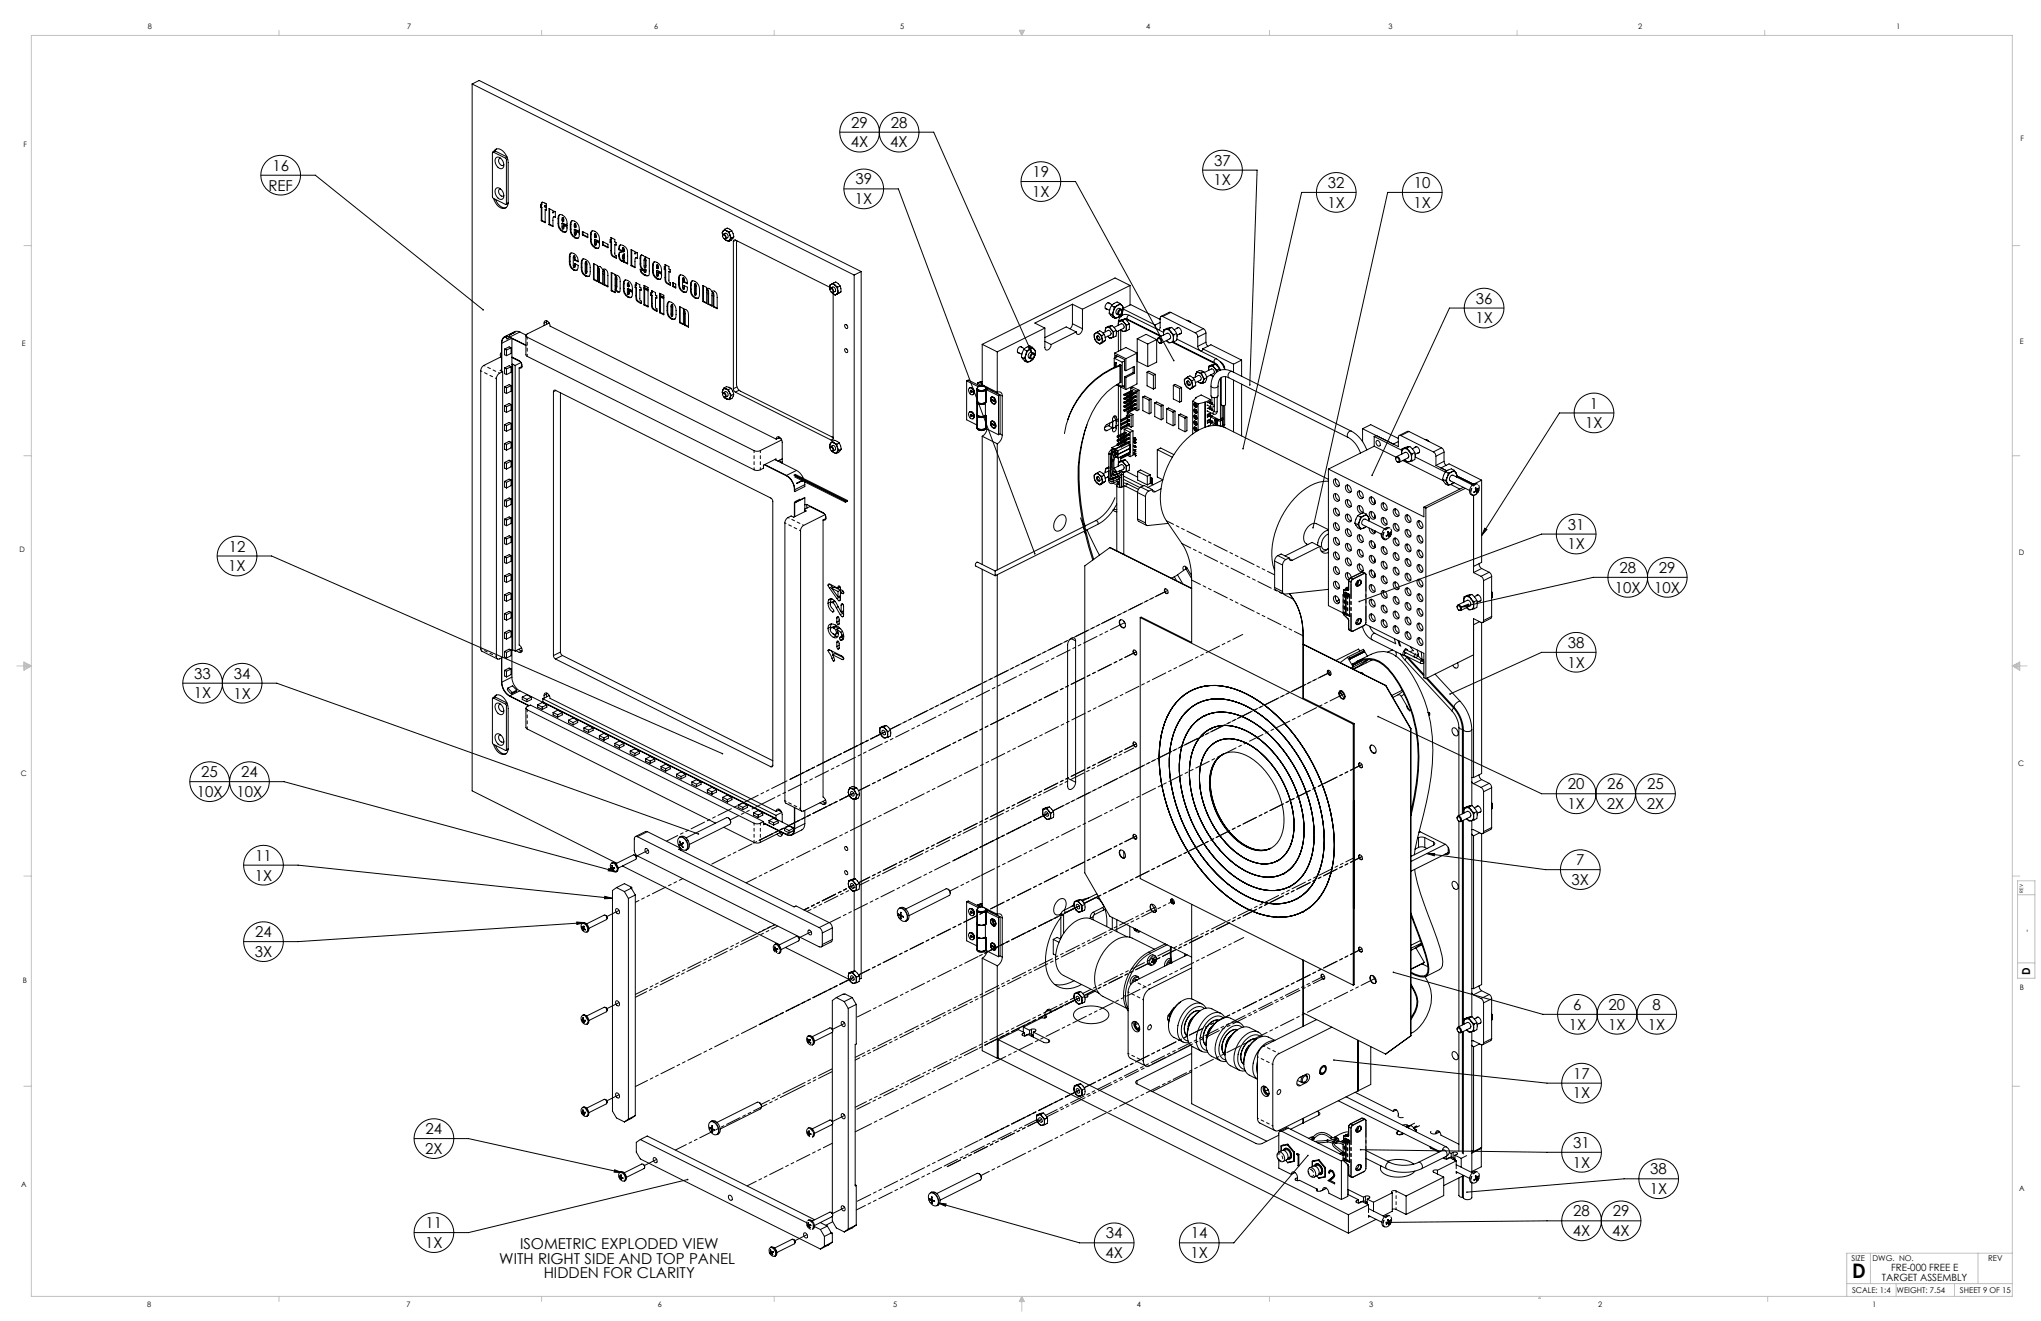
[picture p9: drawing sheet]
<svg xmlns="http://www.w3.org/2000/svg" width="864mm" height="559mm" viewBox="0 0 864 559" stroke-linecap="round" stroke-linejoin="round" font-family="sans-serif">
<defs><g id="words">
<text font-size="8.5" x="783.7" y="540.7">D</text>
<g font-size="6.4">
<text x="360.2" y="54">29</text>
<text x="376.9" y="54">28</text>
<text x="360" y="62.4">4X</text>
<text x="376.7" y="62.4">4X</text>
<text x="513.7" y="70.1">37</text>
<text x="115.2" y="72.3">16</text>
<text x="436.9" y="74.9">19</text>
<text x="113.6" y="80.6">REF</text>
<text x="361.9" y="78">39</text>
<text x="436.7" y="83.3">1X</text>
<text x="513.5" y="78.4">1X</text>
<text x="561.9" y="79.5">32</text>
<text x="598.3" y="79.5">10</text>
<text x="361.7" y="86.4">1X</text>
<text x="561.7" y="87.9">1X</text>
<text x="598.1" y="87.9">1X</text>
<text x="624.4" y="128.5">36</text>
<text x="624.3" y="136.8">1X</text>
<text x="672.7" y="172.8">1</text>
<text x="670.8" y="181.2">1X</text>
<text x="663.4" y="224">31</text>
<text x="96.8" y="233.4">12</text>
<text x="663.2" y="232.4">1X</text>
<text x="96.6" y="241.7">1X</text>
<text x="685.2" y="242.4">28</text>
<text x="701.9" y="242.4">29</text>
<text x="683.3" y="250.7">10X</text>
<text x="700" y="250.7">10X</text>
<text x="663.4" y="274.1">38</text>
<text x="82.2" y="287.1">33</text>
<text x="98.9" y="287.2">34</text>
<text x="663.2" y="282.4">1X</text>
<text x="82" y="295.5">1X</text>
<text x="98.8" y="295.5">1X</text>
<text x="85.2" y="328.8">25</text>
<text x="102" y="328.8">24</text>
<text x="663.4" y="333.9">20</text>
<text x="680.1" y="333.9">26</text>
<text x="696.9" y="333.9">25</text>
<text x="83.2" y="337.1">10X</text>
<text x="100.1" y="337.1">10X</text>
<text x="663.2" y="342.3">1X</text>
<text x="679.9" y="342.3">2X</text>
<text x="696.8" y="342.3">2X</text>
<text x="108" y="364.1">11</text>
<text x="666.9" y="366">7</text>
<text x="107.8" y="372.5">1X</text>
<text x="665" y="374.3">3X</text>
<text x="108" y="396.5">24</text>
<text x="107.8" y="404.8">3X</text>
<text x="665.7" y="427.2">6</text>
<text x="680.6" y="427.2">20</text>
<text x="699.2" y="427.2">8</text>
<text x="663.8" y="435.6">1X</text>
<text x="680.4" y="435.5">1X</text>
<text x="697.3" y="435.5">1X</text>
<text x="665.7" y="456.3">17</text>
<text x="665.5" y="464.7">1X</text>
<text x="180.1" y="479.8">24</text>
<text x="665.7" y="485.6">31</text>
<text x="179.9" y="488.1">2X</text>
<text x="665.5" y="493.9">1X</text>
<text x="698.3" y="496.7">38</text>
<text x="698.1" y="505.1">1X</text>
<text x="665.7" y="514.6">28</text>
<text x="682.4" y="514.6">29</text>
<text x="180.1" y="519.6">11</text>
<text x="179.9" y="527.9">1X</text>
<text x="467.9" y="523.9">34</text>
<text x="503.9" y="523.9">14</text>
<text x="665.5" y="522.9">4X</text>
<text x="682.2" y="522.9">4X</text>
<text x="220.1" y="528.4">ISOMETRIC EXPLODED VIEW</text>
<text x="467.7" y="532.2">4X</text>
<text x="503.7" y="532.2">1X</text>
<text x="211.3" y="534.6">WITH RIGHT SIDE AND TOP PANEL</text>
<text x="230.1" y="540.8">HIDDEN FOR CLARITY</text>
</g>
<text font-size="4.7" x="859" y="412.4" transform="rotate(-90 859 412.4)">D</text>
<g font-size="4.2">
<text x="800.2" y="537.5">FRE-000 FREE E</text>
<text x="796.3" y="541.7">TARGET ASSEMBLY</text>
</g>
<g font-size="3.4">
<text x="858.7" y="394" transform="rotate(-90 858.7 394)">-</text>
<text x="783.5" y="533.3">SIZE</text>
<text x="792.3" y="533.3">DWG. NO.</text>
<text x="841.3" y="533.4">REV</text>
<text x="783.6" y="546.8">SCALE: 1:4</text>
<text x="802.5" y="546.9">WEIGHT: 7.54</text>
<text x="829.3" y="546.8">SHEET 9 OF 15</text>
</g>
<g font-size="3.2">
<text x="62.5" y="12.4">8</text>
<text x="172.3" y="12.3">7</text>
<text x="276.8" y="12.4">6</text>
<text x="380.9" y="12.4">5</text>
<text x="485" y="12.3">4</text>
<text x="587.5" y="12.4">3</text>
<text x="693.2" y="12.4">2</text>
<text x="802.4" y="12.4">1</text>
<text x="854.9" y="59.8">F</text>
<text x="9.9" y="62">F</text>
<text x="9.3" y="146.5">E</text>
<text x="854.7" y="145.5">E</text>
<text x="8.2" y="233.6">D</text>
<text x="854.3" y="234.9">D</text>
<text x="8.9" y="328.1">C</text>
<text x="853.9" y="324.1">C</text>
<text x="9.7" y="415.8">B</text>
<text x="854.6" y="418.6">B</text>
<text x="9" y="502">A</text>
<text x="854.3" y="503.9">A</text>
<text x="62.3" y="552.9">8</text>
<text x="172" y="552.9">7</text>
<text x="278.3" y="552.9">6</text>
<text x="377.9" y="552.8">5</text>
<text x="481" y="552.8">4</text>
<text x="579.3" y="552.8">3</text>
<text x="676.2" y="552.9">2</text>
<text x="792.4" y="552.8">1</text>
</g>
<text font-size="2" x="856" y="377.7" transform="rotate(-90 856 377.7)">REV</text>
</g></defs>
<g fill="none" stroke="#000" stroke-width=".42">
<path d="M199.8 35.5v299l61.2 30.7M199.8 35.5l161.6 80.8M199.8 35.5l2.9-1.5 161.7 80.9M355.3 55.9h39.8l41.6 93.6M110.4 74.1h23l71 57M208.4 64.4l5.5 2.5 .4 .5-.2 19.1-5.3-2.6-.4-.5zM208.8 64.2l-.3 .1M208.9 64.2a2.19 2.19 0 0 1 3.8-.4 7.1 7.1 0 0 1 2.3 4.9v16.9a2.26 2.26 0 0 1-1.3 2.5 2.26 2.26 0 0 1-2.7-.7l-1.4-1.7-.7-1.7M209.9 79.7a2.64 2.64 0 0 1 3.3 3 1.37 1.37 0 0 1-.8 1.6 1.37 1.37 0 0 1-1.7-.5 3.2 3.2 0 0 1-.8-4.1zM209.9 66.7a2.4 2.4 0 0 1 3.1 2.2 1.5 1.5 0 0 1-.2 2.1 1.5 1.5 0 0 1-2.1-.2 3.2 3.2 0 0 1-.8-4.1zM210.1 63l-.7 .9 5.1 2.5M211.8 67l-.5 .1a1.87 1.87 0 0 0 1.7 2.9l.2-.4"/>
<path d="M211.8 79.9l-.5 .1a1.87 1.87 0 0 0 1.7 2.9l.2-.2M357.1 79.9h23l57.8 154.3M432 76.8h23.1l41.5 75.7M508.9 72h23l-3.1 90.8M209.6 84.3a4.6 4.6 0 0 0 4.5 3.6M214.9 86.1h.1M214.9 86.1l-.8 .4M228.7 87.7l.3 .2M229 87.6l.3 .1M229 86.8v.8M229 87.6l-.3 .1M229 86.8l.1-.9 .3-.4 1.7 .7v1.1l-.7-.2v.4l.7 .4v1l-.4-.2"/>
<path d="M229 86.8l-.3-.2v1.1M229 87.9v5.5M229.3 93.3l1.4 .6M229.3 87.7v5.6M229.3 87.7l-.3 .2M229.3 93.3l-.3 .1M229.6 85.5l-.6 1.3M230.4 87h.7M230.7 88.7v5.5l-1.7-.8M231.1 88.7h-.4M232.6 94.9l1.4 .7M232.6 88.4v6.5"/>
<path d="M232.6 94.9l-.3 .1M234 90l.4-.5h.6v2.4l-.5-.2-.5 .2v3.9l-1.7-.8M234 90v-.9l-1.7-.9v6.8M234.5 91.6l.5 .1M234.5 91.6l-.4 .2M234.7 89.4l-.7 .6M237 90.7a6.9 6.9 0 0 0 .5 6.6l.8 .6M237.8 94.5l2.1 1.1a3.7 3.7 0 0 0-3.2-4.8 7.1 7.1 0 0 0 .5 6.6l.9 .6M237.8 94.5l.1 2.3 .4-.1v-1.5l1.6 .8v1.5l-.5 .7-1.3-.2M237.8 94.5l.3-.2 1.8 1M238.1 92.2l.2 1.5M238.1 92.2l-.3 .1v1.1l.5 .3"/>
<path d="M238.3 92l.2 1.5-.2 .2M238.3 92l-.4 .1M238.3 92l-.2 .2M238.3 97.9l1.3 .1M238.3 97.9l-.2 .1M238.5 96.7l-.3 .2M238.6 95.4l-.1 1.3M242.1 93.3a7 7 0 0 0 .5 6.5l.9 .7M243 97.1l2.1 1a3.7 3.7 0 0 0-3.2-4.7 6.8 6.8 0 0 0 .5 6.6l.9 .6M243 97.1l.1 2.3 .4-.2v-1.4l1.6 .8-.1 1.6-.5 .6-1.2-.2M243 97.1l.2-.2 1.9 1M243.2 94.8l.3 1.4"/>
<path d="M243.2 94.8l-.2 .1v1.1l.5 .2M243.5 94.7l.2 1.4-.2 .1M243.5 94.7l-.4 .1M243.5 94.7l-.3 .1M243.7 99.3l-.3 .2M243.8 98l-.1 1.3M246.4 97.9l2.3 1.2v1.4l-2.3-1.1zM246.7 99.2l2 1.1M246.7 98.1v1.1M246.7 99.2l-.3 .2M250.7 97.5a6.8 6.8 0 0 0 .5 6.6l.9 .6M251.8 99.1l.2 1.4"/>
<path d="M251.8 99.1h-.3v1.2l.5 .2M252 98.9l.3 1.5-.3 .1M252 98.9l-.4 .1M252 98.9l-.2 .2M305.8 99.8v-.4a1.03 1.03 0 0 1 1.3 .2 1.03 1.03 0 0 1-.1 1.4l-.8-.2M305.9 99.4a.89 .89 0 0 1 1 .5 .89 .89 0 0 1-.3 1.1l-.8-.8zM306 97.8l-.2 1.7M306 97.8l-.4 .6 .2 1.1M306 99.1l.9-.4a1.19 1.19 0 0 1 1 .6 1.19 1.19 0 0 1-.1 1.3l-.8 .4M306.7 97l1-.5 1.9 1.1M306.7 97l.8 .6M306.7 97l-.7 .8"/>
<path d="M307.5 97.6l1.1 .5M307.5 97.6a1.05 1.05 0 0 0-1.5 .2M307.5 97.6l1.4 1.9M308.6 98.1l.3 1.4M308.9 99.5l.1 1.1-.2 .9M308.9 99.5l.6 1.2M309.6 97.6l.9 2.6M309.6 97.6l-1 .5M573.8 81.4h-23l-24.8 108.4M610.2 81.4h-23l-31.6 141.8M241.7 107a7.2 7.2 0 0 0 .2 6.1l1.2 1M243 108.3h.1"/>
<path d="M243.1 110l1.6 .8a3.1 3.1 0 0 0-3.2-3.7 6.8 6.8 0 0 0 .1 6.2l1.2 .9M243.1 110l-.1-1.3-.3-.3-.1 4.3 .5 .4v-1.6l1.6 .8-.1 1.1-.4 .9-.6 .2-.8-.3M243.1 114.1l1.2 .1M243.1 114.1l-.3 .1M243.1 108.3l.2 1.6M243.1 108.3l-.5 .1M243.3 109.9l1.3 .6M243.3 109.9l-.2 .1M243.4 111.6v1.1l-.4 .4M243.5 100.5l1.3 .1M243.5 100.5l-.2 .1M246.5 109.6a3.1 3.1 0 0 1 3.2 3.6v2.8l-.4 .9a3 3 0 0 1-3.3-3.7v-2.8z"/>
<path d="M246.8 109.5a6.8 6.8 0 0 0 .1 6.2l1.2 .9M247.7 110.9l.4 .5-.1 4.2-.4-.5zM248.1 110.8l.3 4.1-.4 .7M248.1 110.8l-.4 .1M248.1 110.8l-.2 .1M248.1 116.6l1.3 .2M248.1 116.6l-.2 .2M251.4 118.1l1.4 .8M251.4 111.6v6.5M251.4 118.1l-.3 .2M251.5 101.4l2.1 1a3.7 3.7 0 0 0-3.2-4.7 7.1 7.1 0 0 0 .5 6.5l.9 .7M251.5 101.4l.2 2.2 .4-.1v-1.4l1.5 .8v1.5l-.5 .7-1.3-.2"/>
<path d="M251.5 101.4l.3-.2 1.8 .9M252.1 104.7l1.2 .2M252.1 104.7l-.3 .2M252.2 103.6l-.3 .2M252.3 102.2l-.1 1.4M252.8 113a1.18 1.18 0 0 1 1.8 .4l.4 .7M252.8 113v-.7l-1.7-.8v6.8M253 112.9l-.2 .1M253.1 113.6l-.3 .1v5.4l-1.7-.8M253.1 113.6l.2 .7v5.1M253.4 113.4l.2 .8v5.1M253.4 113.4l-.5 .1"/>
<path d="M253.4 113.4l-.3 .2M253.6 119.3l1.4 .7M253.6 119.3l-.3 .1M255 102.2l2.2 1.1v1.5l-2.2-1.2zM255 114.1l1-.2a2.36 2.36 0 0 1 1.2 2.6v4.9l-1.6-.9M255.2 103.5l2 1M255.2 102.3v1.2M255.2 103.5l-.2 .1M255.2 113.9l-.2 .2M255.3 114.7l-.3 .4v5.1l-1.7-.8M255.3 114.7l.3 .7v5.1M255.4 114.5h.2"/>
<path d="M255.4 114.5l-.3 .2M255.6 114.5l.2 .7v5.2M255.6 114.5l-.3 .2M258.2 102.4l.3 .2M258.4 102.3l.4 .1M258.4 101.5v.8M258.4 102.3l-.2 .1M258.5 102.6v3.4a2.64 2.64 0 0 0 2.3 3.3v-1.1l-.7-.7v-4.1M258.5 101.5v-1l1.6 .8v1l.6 .3v1.1l-.6-.3M258.5 101.5l-.3-.1v1M258.8 102.4v3.5a2.54 2.54 0 0 0 2 3.1M258.8 100.6v.8l-.3 .1"/>
<path d="M258.8 102.4l-.3 .2M258.9 115.4v7.5M260.1 103.4h.6M260.3 116.7l.5-.3 .5 .1 .8 .8a8.1 8.1 0 0 1 .3 4.6 1.31 1.31 0 0 1-.5 1.7l-.6-.1M260.3 116.7v-.6l-1.7-.8v7.7M260.3 117.3l.4 .5-.1 4.2-.3-.6zM260.5 116.6l-.2 .1M260.8 117.1l.2 .5v3.5l-.3 .9M260.8 117.1l-.4 .1M260.8 117.1l-.3 .2M261.8 105.6l.2-1.7a2.77 2.77 0 0 1 3.5 3.3l.1 4.5-1.7-.9M262.1 105.5l1.2 .6"/>
<path d="M262.1 105.5l-.3 .1M262.4 106.6l-.3 1.5a2.1 2.1 0 0 0 1.1 2.2M262.6 103.6l-.5 .8v1.1M263.2 110.3l.7 .1M263.2 110.3l-.2 .2M263.6 105l-.3 1.4-1.5-.8M263.6 105l.3 1M263.6 107.7l.3-.1-.2 2.1-.3-.4zM263.9 104.8l.3 1M263.9 104.8l-.5 .1M263.9 104.8l-.3 .2M263.9 106l-.1 .5-1.6 .2-.4 1.6a2.25 2.25 0 0 0 1.2 2.2"/>
<path d="M263.9 110.2l-.4 .4-.5-.1M263.9 110.2v.6M263.9 110.2l.3-.1v.6M264.1 106.4l-.3 .1M264.2 105.8l-.1 .6M264.2 107.5v1.8l-.4 .4M264.2 107.5l-.5 .2M264.2 110.7l1.4 .7M264.2 105.8l-.3 .2M264.2 107.5l-.3 .1M264.2 110.7l-.3 .1M264.6 118.4a7 7 0 0 0 .5 6.5l.9 .7"/>
<path d="M265.7 119.9h-.2v1.2l.4 .2M265.7 119.9l.2 1.4M266 119.7l.2 1.5-.3 .1M266 119.7l-.5 .1M266 119.7l-.3 .2M267.3 112.3l-.3 .1M267.3 105.7v6.6M267.3 112.3l1.4 .7M268.7 107.4l.4-.6 .6 .1v2.4l-.5-.2-.5 .2v3.9l-1.7-.8M268.7 107.4v-1l-1.7-.8v6.8M269.3 119.7l-.2 .9M269.4 106.7l-.7 .7"/>
<path d="M269.7 109l-.8 .1M270.9 109.2a4.7 4.7 0 0 0 1.2 5M271.1 109.1a4.6 4.6 0 0 0 1.3 4.9M271.1 109.1l-.2 .1M271.2 114l.5 1.3 1.2 .9M271.5 107.8l-.4 1.3M272.1 114.2h1M272.4 114l.4 .2M272.4 114l-.3 .2M272.6 109.5l.4 .4-.1 3.5-.3-.3zM272.9 116.2l1.6 .3M272.9 109.4h.2"/>
<path d="M272.9 116.2l-.2 .2M273.1 109.1a1.61 1.61 0 0 0-2-1.1l-.2 1.2M273.1 114.2l-.2 1.1-.4-.6-1.6-.9a2.62 2.62 0 0 0 1.8 2.6M273.1 109.1l.1-.4 1.5 .8v5.2a1.36 1.36 0 0 1-1.3 2l-.7-.3M273.1 114.2l.2-.2v1l-.4 .3M273.1 109.4l.2 .4-.1 3.4M273.1 109.4l-.5 .2M273.2 113.2l-.3 .1M273.4 108.8l-.3 .3M276.9 110.7a7 7 0 0 0 .5 6.5l.9 .7M277.8 114.5l2.1 1a3.7 3.7 0 0 0-3.3-4.7 7.1 7.1 0 0 0 .5 6.6l1 .6M277.8 114.5l.2 2.3 .3-.2v-1.3l1.6 .7-.1 1.5-.4 .7-1.3-.2"/>
<path d="M277.8 114.5l.3-.2 1.8 1M278 112.2l-.2 1.2 .5 .2M278 112.2l.3 1.4M278.3 112l.2 1.5-.2 .1M278.3 112l-.4 .1M278.3 112l-.3 .2M278.3 117.9l1.3 .1M278.3 117.9l-.2 .1M278.6 115.4v1.1l-.4 .4M281.1 113.9l.3 .2M281.3 113.7l.1-1.8 1.6 .8v1.1l.6 .3v1l-.6-.2M281.3 113.7l.4 .2"/>
<path d="M281.3 113.7l-.2 .2M281.4 114.1a9.4 9.4 0 0 0 .4 5.4l1.9 1.2v-1l-.7-.8v-4M281.7 113.9a10.2 10.2 0 0 0 .3 5.5l1.7 1M281.7 112v.9l-.6-.1v1.1M281.7 113.9l-.3 .2M283 114.9h.6M284.7 119.6l1.2 .6v1.6l-1.2-.6zM284.9 119.7v1.4M287.9 116.2a6.8 6.8 0 0 0 .8 6.8l.6 .4M289 117.7l-.1 4.5 .4 .1v-1.5l1.6 .7-.1 1.2-.4 .8h-1.4M289 117.7l.3 1.6M289.3 119.3l1.6 .8a3.1 3.1 0 0 0-3.2-3.8 7 7 0 0 0 .1 6.3l1.2 .9"/>
<path d="M289.3 117.5l.3 1.6M289.3 117.5l-.4 .2M289.3 117.5l-.3 .2M289.6 119.1l1.3 .7M289.6 119.1l-.3 .2M292.7 118.9a3.1 3.1 0 0 1 3.3 3.6l-.1 2.8-.4 .8a3 3 0 0 1-3.3-3.7v-2.8zM293 118.7l-.5 .8v1.1a5.5 5.5 0 0 0 1.2 4.9l.7 .4M306.4 101l.8 .6M306.5 101l.7 .6M307.2 101.6l1.2 .5M308.8 101.5l-.7 .3-.9-.2M308.8 101.5l-.4 .6"/>
<path d="M309.5 100.7l-.7 .8M310.5 100.2l-1.1 1.4-1 .5M310.5 100.2l-1 .5M311.9 101.9l-.3 60.7a3.5 3.5 0 0 0 1.7 2.9l39.2 19.5M352.6 119.8l1-.5 1.9 1.7M352.6 119.8l.8 .9M352.6 119.8l-.9 .5M361.4 116.3v216.6M364.4 114.9v299l-.8 .3M364.4 114.9l-3 1.4M230.2 137.7l.4-2a1.93 1.93 0 0 1 2.1 2.2l95.7 47.9M231.4 135.7l-.1 1.5"/>
<path d="M232.4 136.7l-9.3 4.6a.69 .69 0 0 0-.6 .7 .69 .69 0 0 0 .6 .6l96.2 48.1h2.1l9.4-4.6M255.8 120.4l1.4 .7M255.8 120.4l-.2 .1M258.9 122.9l1.4 .7M258.9 122.9l-.3 .1M260.3 122.2l1 1.3M260.3 122.2l.2-.1 1.1 1.3M260.3 122.2v1.6l-1.7-.8M261.6 123.4h.7M261.6 123.4l-.3 .1M265.5 122.2l2.1 1a3.7 3.7 0 0 0-3.3-4.7 6.8 6.8 0 0 0 .5 6.6l.9 .6M265.5 122.2l.1 2.3 .4-.2v-1.4l1.6 .8-.1 1.5-.5 .7-1.3-.2"/>
<path d="M265.5 122.2l.2-.2 1.9 .9M266 125.6l1.3 .1M266 125.6l-.3 .1M266.3 123l-.1 1.3-.3 .3M268.7 121.6l.4 .1M269 121.4l.3 .2M269 120.6v.8M269 121.4l-.3 .2M269.1 121.7v3.5a2.69 2.69 0 0 0 2.3 3.2v-1l-.7-.6v-4.2M269.1 120.6l-.4-.1v1.1M269.1 120.6v-1l1.6 .8v1.1l.6 .3v1l-.6-.2M269.3 121.6a10.6 10.6 0 0 0 .4 5.5l1.7 1"/>
<path d="M269.3 121.6l-.2 .1M270.7 122.6h.6M272.5 120.7l1.7 .9v1.1l-1.7-.9zM272.5 122.2l1.7 .8v6.9l-1.7-.9zM272.8 120.9v.8M272.8 122.3v6.5M272.8 121.7l1.4 .7M272.8 121.7l-.3 .1M272.8 128.8l1.4 .8M272.8 128.8l-.3 .2M275.4 124.9l.3 .2M275.6 124.7l.1-1.8 1.7 .9v1l.5 .3v1.1l-.5-.3"/>
<path d="M275.6 124.7l.3 .2M275.6 124.7l-.2 .2M275.7 125.1a10.2 10.2 0 0 0 .3 5.4l2 1.2v-1l-.6-.4v-4.4M275.9 124.9a10.6 10.6 0 0 0 .4 5.5l1.7 1M275.9 123v.9l-.5-.1v1.1M275.9 124.9l-.2 .2M277.4 125.9h.5M279.1 125.5l1.8 .9v6.8l-1.8-.9zM279.1 124l1.8 .9v1.1l-1.8-.9zM279.4 132.2l-.3 .1M279.4 132.2l1.5 .7M279.4 125l1.5 .7"/>
<path d="M279.4 124.2v.8M279.4 125.6v6.6M279.4 125l-.3 .1M282.8 127.8a3.1 3.1 0 0 1 3.3 3.6l-.1 2.8-.4 .8a2.99 2.99 0 0 1-3.3-3.7v-2.8zM283.1 127.6h-.1a7.8 7.8 0 0 0 .2 6.2l1.2 1M284 129.1l.4 .4-.2 4.3-.3-.5zM284.3 128.9l-.3 .1M284.3 128.9h.1M284.4 128.9l.3 .5v4.1l-.4 .3M284.4 128.9l-.2 .2M284.4 134.8l1.3 .1M284.4 134.8l-.2 .1"/>
<path d="M284.9 121.1l1 .5M284.9 121.1l-.2 .1M287.8 136.3l1.4 .8M287.8 129.8v6.5M287.8 136.3l-.3 .2M289.2 131.1l.2-.2a1.98 1.98 0 0 1 1.9 2.7v4.8l-1.6-.9M289.2 131.1v-.6l-1.7-.8v6.8M289.3 123.4l1.2 .1M289.3 123.4l-.3 .1M289.4 131.7l-.2 .4v5.2l-1.7-.8M289.4 131.7l.3 5.8M289.6 120.9v1.3l-.4 .2"/>
<path d="M289.7 131.6l.2 5.8M289.7 131.6l-.4 .1M289.7 131.6l-.3 .1M289.7 130.7l-.5 .4M289.9 137.4l1.4 .7M289.9 137.4l-.2 .1M293.9 120.2l.4 .2v.7l-.2 3.8-.3-.9zM294.2 120.1h.2M294.4 125.9l1.2 .1M294.4 120.1l.2 4.5-.4 .3M294.4 120.1l-.5 .1M294.4 125.9l-.3 .1"/>
<path d="M297.6 127.4l-.2 .2M297.6 127.4l1.4 .7M297.6 120.9v6.5M299 122.3a1.18 1.18 0 0 1 1.8 .4l.4 .7M299 122.3v-.7l-1.6-.8v6.8M299.3 122.8l-.3 .3v5.3l-1.6-.8M299.3 122.8l.2 .4 .1 5.5M299.3 122.1l-.3 .2M299.4 122.7l-.2 .1M299.4 122.7h.2M299.6 122.7l.2 .7v5.2M299.6 122.7l-.3 .1"/>
<path d="M299.8 128.6l1.4 .6M299.8 128.6l-.2 .1M301.2 123.4a1.32 1.32 0 0 1 2.1 .9l.2 6.3-1.7-.8M301.5 123.2l-.3 .2M301.5 123.9l-.3 .5v5.1l-1.6-.8M301.5 123.9l.3 .7v5.2M301.6 123.8h.2M301.7 123.8l-.4 .1M301.8 123.8l.2 .7v5.1M301.8 123.8l-.3 .1M302 129.6l1.5 .8M302 129.6l-.2 .2"/>
<path d="M351.1 121.5l-40-20a.58 .58 0 0 0-.8 .6l.1 63 .7 .8 40.6 20.3a.56 .56 0 0 0 .6-.1 .56 .56 0 0 0 .2-.5v-61.4M351.2 121.9v.3zM351.2 122.6l.1-.5a.98 .98 0 0 1 1.2 .4 .98 .98 0 0 1-.3 1.3l-.5-.3M351.4 122.1a.79 .79 0 0 1 1 .5 .79 .79 0 0 1-.6 1l-.5-.7zM351.5 121.8l.9-.4a1.19 1.19 0 0 1 1 .7 1.19 1.19 0 0 1-.1 1.2l-.9 .5M351.7 120.3l-.5 .6v1M351.7 120.3l.8-.1 .9 .5M351.7 120.3l-.6 .3 .1 1.3M352 123.7l.3 .3zM352.3 124l.8 .6 .8-.1M352.3 124l1 .8M353.4 120.7l1 .8"/>
<path d="M353.4 120.7l1.1 2.1M353.9 124.5l-.6 .3M354.4 121.5l.1 1.3M354.5 122.8l-.2 1.2-.4 .5M354.5 122.8l.3 1.2M354.8 124l-.9 .5M355.5 121l.3 2.5M355.5 121l-1.1 .5M355.8 123.5l-2.5 1.3M355.8 123.5l-1 .5M357.6 137.3a.95 .95 0 0 1 1 .6 .95 .95 0 0 1-.3 1.1l-.9-.9zM442.1 138.8v8.2l.4 1a1.99 1.99 0 0 0 2.2-2.3"/>
<path d="M442.1 138.8l-20.1 10M453.8 128.7v8.3l-.4 1.3-.7 .8M453.8 128.7l4.2 2.1M453.8 128.7l-15.9 8 4.2 2.1M458 130.8v8.3a1.99 1.99 0 0 1-2.2 2.3l-.4-1M467.6 130.4l1.9 .9M467.7 139.9v.4M467.9 138.6l-.2 1.3M468.5 138.5l-.5 .3-.3 1.1M468.5 138.5l.9 .1 .8 .7M468.5 138.5l-.6 .1M468.8 128.1l1.8 .8"/>
<path d="M469.3 132.5l1 1.2 1.6 1.1M469.3 132.5l1.2 .6M469.5 138.3l.7 1M469.5 138.3l-1 .2M469.6 128.4a1.45 1.45 0 0 0-1.8 .4 1.45 1.45 0 0 0 .1 1.9l.5 .1M470.2 139.3l1 1M470.2 139.3l.7 1.1 .2 1.2M470.3 129.3l-1 3.2M470.3 129.3l1.2 .6M470.5 133.1l.9 .9M470.5 137.8l1.7 2M470.5 137.8l-2.6 .8"/>
<path d="M470.5 137.8l-1 .5M471.1 131.6l-.6 1.5M471.1 131.6l-.1 1.4 .4 1M471.4 134a1.5 1.5 0 0 0 1.9 .1M471.4 134l.5 .8M471.4 138.5l3-1.5a1.18 1.18 0 0 1 1.1 .6 1.18 1.18 0 0 1-.1 1.3l-3 1.5M471.5 129.9l-.4 1.7M472.2 139.8v2.4l-1 .5M472.2 139.8l-1 .5M472.8 129.2l-.7 .7-1 1.7M472.8 129.2a1.44 1.44 0 0 1 2 .1M472.8 129.2l-1.3 .7"/>
<path d="M473.2 137.1v.5a3.4 3.4 0 0 1 4.2-4.4l14.9 7.4M473.2 140v8.6M473.3 134.1l-1.4 .7M473.4 135.9l-.2 1.2M473.7 131.6l.5-.4a.96 .96 0 0 1 .4 1.2 .96 .96 0 0 1-1.2 .5zM473.9 128.3l-1.1 .9M473.9 128.3l-1.2-.6-2.4 1.6M473.9 128.3l.9 1M474.1 135.7l-.7 .5-.2 .9M474.1 135.7l.6 .1 1.1 .8M474.1 135.7l-.7 .2M474.2 139.5l.9 .8 .7-.1"/>
<path d="M474.2 133.9v.2M474.2 133.9h.1M474.3 133.8l-.1 .1M474.5 130.8l-.8-.3a1.47 1.47 0 0 0-1.4 .8 1.47 1.47 0 0 0 .2 1.5l.8 .4M474.8 129.3l.4 1.3-.2 1.1M474.8 129.3a1.65 1.65 0 0 1 .2 2.4M474.8 131.8l-.1-.7a1.22 1.22 0 0 0-1.6 .6 1.22 1.22 0 0 0 .5 1.5l.6-.3M475 131.8v1.5M475 131.7l-.7 1.4-1 1M475 131.7l-.7 1.5-1 .9M475.1 135.5l.7 1.1M475.1 135.5l-1 .2"/>
<path d="M475.2 130.7l13.6 6.8M475.3 130.5l3.1-1.6 12.5 6.2M475.8 136.6l.9 .9M475.8 136.6l.8 2.2M475.8 134.7l15.3 7.6M476.1 135l1.7 2M476.1 135l-2.7 .9M476.1 135l-1 .5M476.4 134.8l15 7.4M476.6 138.8l-.1 .7-.7 .7M476.6 138.8l.1 1.1M476.7 137.5l-.1 1.3"/>
<path d="M476.7 139.9l-.9 .3M477.8 137v2.4l-1.1 .5M477.8 137l-1.1 .5M478.2 120.8l-20.2 10M478.2 120.8v8.2M478.2 120.8l-6.4-3.2-56.2 28.1M488.8 137.5l.3 1.1a1.17 1.17 0 0 0 1.5 .7l.3-.8v-3.8a.71 .71 0 0 1 .3-.8 .71 .71 0 0 1 .7 0l14.3 7.2 .6 1.2v4.2l.3 1.1a1.18 1.18 0 0 0 1.5 .7l.3-.7M490.9 136.4l-2.1 1.1M491.3 133.8l3.9-1.7 14.2 7.1 .8 1.1 .1 5 .8 1.2M492.5 139.5l-.2 1.6M493.4 139.4a1.57 1.57 0 0 0-1.1 1.7M493.4 139.4a2.25 2.25 0 0 1 2 1"/>
<path d="M493.4 139.4l-.9 .1M494.6 139.1l.8 1.3M494.6 139.1l-1.2 .3M495.8 138.5l1.2 1.2 .8 1.3M495.8 138.5l-2.2 .4-1.1 .6M495.8 138.5l-1.2 .6M497.9 139l.2-.4a1.66 1.66 0 0 1 1.6 .9 1.66 1.66 0 0 1-.1 1.7l-.6 .1M498.7 138.5l-1.9 1M502.1 135.5l1.6 .8M502.4 135.5l1.4 .9M636.3 130.3h-23l-32.7 70.7M210.6 158.5l2.1-1.3v120.9l-1.4 .6a.9 .9 0 0 1-.9 0 .9 .9 0 0 1-.4-1v-117.9z"/>
<path d="M212.2 150.8l-7.5 3.8a2.83 2.83 0 0 0-1.3 2.3v117.8l.5 .7 6.6 3.4M212.2 149.1a1.36 1.36 0 0 0-.4 1.9M212.2 156.4l-.6 .3 1.1 .5M213.5 147.7v2.4l.8 .4M213.5 155.7v2.3l.8 .5M213.5 147.7l.8 .4M213.5 155.7l.8 .4M214.2 142.4l.3 1 1.3-.6M214.3 148.1v2.4M214.3 156.1v2.4M215.5 141.7h.1M216.3 155.1l-.9-.4-1.9 1"/>
<path d="M216.3 147.1l-.9-.4-1.9 1M216.3 147.1l-2 1M216.3 147.1v2.4l-2 1M216.3 155.1v2.4l-2 1M216.3 155.1l-2 1M216.6 143.2v143.3a6.8 6.8 0 0 0 3.4 5.7l116.1 58.1M216.6 151l3.5 1.9a1.62 1.62 0 0 1 0 2.9l-.4-.2M216.6 151.2l3.7 1.9M216.9 154.1l1.1 .5M216.9 154.1l-.3 .1M216.9 154.1v120.8M217.5 140.7h.1"/>
<path d="M217.5 140.7l-2 1M218 154.6v120.8M219.7 155.6v117.3l.4 .3a1.62 1.62 0 0 1 0 2.9l-1.8-.8M220.5 153.4l-2.5 1.2M220.6 153.6v1.6M220.9 155.2l-1.2 .4M222.5 146.2l-6.8-3.5a2.26 2.26 0 0 0-2.5 .2 2.26 2.26 0 0 0-.9 2.3v11.9M222.5 146l-6.8-3.4a2.33 2.33 0 0 0-2.6 .1 2.33 2.33 0 0 0-.9 2.4v11.9M222.5 142v8.1l.3 .5 96.5 48.3h2.1l1.6-.8v-1.3l5.3-2.7v.5M222.6 141.7a5.6 5.6 0 0 0-4.6-1.5l-4.5 2.3M357.6 147.5a.93 .93 0 0 1 1 .6 .93 .93 0 0 1-.3 1.1l-.9-.9zM415.6 145.7l6.4 3.1"/>
<path d="M415.6 145.7v17.1l6.4 3.1M422 148.8v17.1M430.5 148.9l1.9 1M431.7 146.6l1.8 .9M432.2 151l1.4 1.8 1.2 .5M432.2 151l1.2 .6M432.5 147l-.2-.3a1.52 1.52 0 0 0-1.6 .9 1.52 1.52 0 0 0 .4 1.8h.2M433.2 147.8l-.7 1.6-.3 1.6M433.2 147.8l1.2 .6M433.4 151.6l.8 .9M434.1 150.1l-.7 1.5M434.1 150.1l-.3 1.4 .4 1"/>
<path d="M434.2 152.5a1.44 1.44 0 0 0 1.9 .2M434.2 152.5l.6 .8M434.4 148.4l-.3 1.7M434.9 146.6l.9-.3 .9 3.2zM435.8 147.7l-1.1 1-.6 1.4M435.8 147.7a1.38 1.38 0 0 1 1.9 .1M435.8 147.7l-1.4 .7M436.1 152.7l-1.3 .6M436.7 150l.3-.2a.97 .97 0 0 1 .7 1.1 .97 .97 0 0 1-1.1 .8l-.4-.7zM436.8 146.9l-1 .8M436.8 146.9l-1.2-.6-2.4 1.5M436.8 146.9l.9 .9"/>
<path d="M437.3 149.4l-.8-.4a1.47 1.47 0 0 0-1.3 .8 1.47 1.47 0 0 0 .2 1.6l.7 .4M437.7 147.8l.3 1.1-.1 1.4M437.7 147.8v.1a1.74 1.74 0 0 1 .2 2.4M437.7 150.1a.63 .63 0 0 0-.9-.7l-.9 1.1a.89 .89 0 0 0 .4 1.3l.8-.3M437.7 150.1v.2M437.9 150.3l-.7 1.4-1.1 1M437.9 150.3l-.7 1.5-1.1 .9M442.1 144.4l2.6 1.3M455.4 140.4l-10.7 5.3M455.4 140.4l-4.3-2.1-9 4.5M463.1 142.8l1.2 2.1M463.1 142.8l.4 1.2 .8 .9"/>
<path d="M463.5 141l-.4 .7v1.1M463.5 141l.7-.2 .9 .5M463.5 141l-.5 .5 .1 1.3M464.1 142.1a1.09 1.09 0 0 1 1.2 .7 1.09 1.09 0 0 1-.3 1.2l-.9-.6-.2-.7zM464.3 144.9l.8 .4 .8-.2M464.3 144.9l1.1 .6M464.3 140.4l.8 .9M464.3 140.4l1-.5 1.9 1.5M464.3 140.4l-.8 .6M464.5 142.1l-.1 .5M464.6 142.1a.92 .92 0 0 0-.1 1.1 .92 .92 0 0 0 .9 .5M464.9 143.6l.4 .2"/>
<path d="M465.1 141.3l1.2 2M465.1 141.3l1.1 .7M465.9 145.1l-.5 .4M466.2 142l.1 1.3M466.3 143.3l.4 1.2M466.3 143.3v1.1l-.4 .7M466.7 140.9l2.2-1.1a1.21 1.21 0 0 1 1 1.9l-2.3 1.1M466.7 144.5l-.8 .6M467.2 141.4l.5 2.6M467.2 141.4l-1 .6M467.7 144l-2.3 1.5M467.7 144l-1 .5"/>
<path d="M468.7 142.2l.9 .7h.6l-.7 .1zM471.1 141.6l-.2 .9-.7 .4M471.1 141.6l.1 1.1M471.2 140.3l-.1 1.3M471.2 142.7l-1 .2M471.5 151.5v3.9M471.5 151.5l3.3 1.7M471.6 153.5l.4 .1M471.6 153.5h.7M471.6 153.5v1.9M471.7 149.4l4.7-2.4 4.7 2.4M471.7 149.4v2"/>
<path d="M471.7 149.4l4.7 2.3M472 153.6v1.6M472.2 151.1v-.8l3.6 1.8v4.4l.6 .3M472.3 153.5v1.6M472.3 153.5l-.3 .1M473 150.7l-1.5 .8M473.6 154.5a37.1 37.1 0 0 0-21.6 22.7M473.6 154.5l.4 .2M473.6 154.5h.7M474 154.7a37.6 37.6 0 0 0-23.6 28.7M474 154.7v7.2M474.3 154.5l-.3 .2"/>
<path d="M474.3 154.5v7.2l-.3 .2M474.8 153.2v10.3M475.8 140.2l-1.6-.7v8.6M475.8 152.7l-1 .5M475.8 159.4v4.4l-.8-.4M475.8 159.4l.6 .3M476.4 151.7v5.1M476.4 159.7v5.1M476.4 156.8l3.6-1.8v2.9M479.5 157.6l.5 .3M479.5 157.6l-3.7 1.8M479.5 155.3v2.3"/>
<path d="M480 157.9l-3.6 1.8M481.1 149.4v13l-4.7 2.4M481.1 149.4l-4.7 2.3M481.2 143.3l3.8-1.9 4.4 2.3M481.2 143.3v9.6l4.4 2.2M481.2 143.3l4.4 2.2M485.4 157.4l.7-.4 2.7 1.4M485.4 157.4v5.8l2.6 1.4M485.4 157.4l2.6 1.4M485.6 145.5v9.6M488 158.8v5.8M488.8 158.4v5.7l-.8 .5"/>
<path d="M488.8 158.4l-.8 .4M489.4 143.7v9.5l-3.8 1.9M489.4 143.7l-3.8 1.8M489.8 143.7l.2-.8a1.34 1.34 0 0 1 1.5 .7 1.34 1.34 0 0 1-.3 1.6l-.8-.3M489.9 143.3a.95 .95 0 0 1 1.2 .5 .95 .95 0 0 1-.5 1.2l-.7-.8zM490.1 142.8l3.7-1.8a1.48 1.48 0 0 1 1.2 2.3l-3.7 1.9M492.3 141.1l.1 .6M492.3 141.1v.6M493.5 144l1.2 .9h.7l-.8 .1zM495.4 140.4l1.3 1.2M495.4 140.4l1 1.7 .1 1.1M496 144.8l19 9.5"/>
<path d="M496.4 144.7l17.5 8.7 1.5 1.3 1 1.8M496.5 143.2a1.49 1.49 0 0 1-1.1 1.7M496.5 143.2l.2 1.4M496.7 141.6l-.2 1.6M496.7 144.6l-1.3 .3M497.8 141l.3 1.4-.3 1.6-1.1 .6M497.8 141l-1.1 .6M497.9 143.4l17.4 8.8a7.8 7.8 0 0 1 2.9 4.2M499.9 140.9l-1.9 .9M502.5 159.5l.8 .8M502.5 159.5l1-.5 1.9 1.5M502.5 159.5l-.8 .6"/>
<path d="M504.9 159.9l2.1-1.1a1.2 1.2 0 0 1 1.1 .7 1.2 1.2 0 0 1-.1 1.3l-2.2 1.1M506 158.3l-.1 1.1zM506.4 157.3l.9 .3M506.4 157.3l1.1-.6 1.9 .6M506.4 157.3l-.4 1M507.3 157.6a.96 .96 0 0 0-1.3 .7M507.3 157.6l.8 .6 .7 .9M507.3 157.6l1.1 .2M508.4 157.8l.4 1.3M508.8 159.1l.8 1.2M508.8 159.1l.3 2.2M508.9 147.6l13 6.5"/>
<path d="M508.9 147.6l3.5-1.8 13 6.5M509.4 157.3l1.2 2.5M509.4 157.3l-1 .5M509.6 157.6l3-1.5a1.18 1.18 0 0 1 1.1 .6 1.18 1.18 0 0 1-.2 1.3l-3 1.5M510.6 159.8l-.7 1.8-1 .6M510.6 159.8l-1 .5M511.4 156.2v.5M511.5 154.9l-.1 1.3M512.2 154.8l-.6 .5-.2 .9M512.2 154.8l1.1 .3 .6 .6M512.2 154.8l-.7 .1M513.2 154.6l.7 1.1"/>
<path d="M513.2 154.6l-1 .2M513.4 159.2l-1-.6 .8 .7M513.9 155.7l1 .9M513.9 155.7l.8 1.9 .2-1M514.2 154.1l1.7 2M514.2 154.1l-2.7 .8M514.2 154.1l-1 .5M515.9 156.1l.1 .6M515.9 156.1l-1 .5M516.4 153l1.7 2M518.1 155l.1 1.1M518.1 155l-.4 .2"/>
<path d="M518.5 159.3v11.8a1.11 1.11 0 0 1-1.8 0v-11.4M521.9 154.1v3.3M525.4 152.3l-3.5 1.8M525.4 152.3v6.9M213.5 163.7v2.4l.8 .3M213.5 171.7v2.3l.8 .4M213.5 179.6v2.4l.8 .4M213.5 163.7l.8 .4M213.5 171.7l.8 .3M213.5 179.6l.8 .5M214.3 164.1v2.3M214.3 172v2.4"/>
<path d="M216.3 179.1l-.9-.4-1.9 .9M216.3 171.1l-.9-.4-1.9 1M216.3 163.1l-.9-.4-1.9 1M216.3 163.1v2.4l-2 .9M216.3 171.1v2.4l-2 .9M216.3 179.1v2.4l-2 .9M216.3 163.1l-2 1M216.3 171.1l-2 .9M216.3 179.1l-2 1M234.3 165.2l.6-.2 91.2 45.7 .6 .6 .3 .6v111.8a.57 .57 0 0 1-.2 .6 .57 .57 0 0 1-.7 0l-91.1-45.5-.6-.6-.2-.9zM237.1 166.2v109.6l.3 .9 .6 .6 89 44.5M305.8 166.9v-.5a1 1 0 0 1 1.3 .4 1 1 0 0 1-.3 1.3l-.6-.2"/>
<path d="M305.8 165.1v1.4M305.8 165.1l-.2 .8 .2 .8M305.9 166.4a.89 .89 0 0 1 1 .5 .89 .89 0 0 1-.3 1.1l-.8-.9zM306 166.1l.9-.4a1.18 1.18 0 0 1 1.1 .7 1.18 1.18 0 0 1-.2 1.2l-.8 .4M306.3 167.8l.4 .6 .9 .4M306.4 164.1l.9-.5 2 .7M306.4 164.1l.8 .4M306.4 164.1l-.6 1M306.5 168l1.1 .8M307.2 164.5h-.8l-.6 .6M307.2 164.5l1.5 1.6M307.2 164.5l1.1 .3"/>
<path d="M307.6 168.8l1.1 .3M308.3 164.8l.4 1.3M308.7 166.1l.8 1.2M308.7 166.1l.2 2.1M308.9 168.2l-.4 .5-.9 .1M308.9 168.2l-.2 .9M309.3 164.3l1.1 2.4M309.3 164.3l-1 .5M309.5 167.3l-.6 .9M310.4 166.7l-.7 1.9-1 .5M310.4 166.7l-.9 .6M409 161.1v16.5l4.4 2.2"/>
<path d="M409 161.1l5 2.5M409 161.1l.7-.3 5.2 2.6M410.1 164.1a1.65 1.65 0 0 1 1.7 1 1.65 1.65 0 0 1-.4 1.9 1.96 1.96 0 0 1-1.3-2.9zM410.1 174.3a1.65 1.65 0 0 1 1.7 1 1.65 1.65 0 0 1-.4 1.9 1.96 1.96 0 0 1-1.3-2.9zM410.2 164.1a1.66 1.66 0 0 1 1.8 .9 1.66 1.66 0 0 1-.3 2M410.2 174.3a1.66 1.66 0 0 1 1.8 .9 1.66 1.66 0 0 1-.3 2M410.6 165.6v-.5h.3l.4 .4v.4l-.4 .1M410.6 175.8v-.5h.3l.4 .3v.5l-.4 .1M410.6 165.6l.3 .4M410.6 175.8l.3 .4M411.1 165.3l.2 .3M411.1 165.3h.1"/>
<path d="M411.1 175.5h.1M411.1 165.3l-.5 .3M411.1 175.5l.2 .3M411.1 175.5l-.5 .3M411.2 174.3l.8 .7 .3 1.4M411.2 164.1h.1M411.3 165.8l-.4 .2M411.3 176l-.4 .2M411.3 164.1l.7 .8 .3 1.3M413.4 175.7a2.31 2.31 0 0 0 3.7 0 2.33 2.33 0 0 1-3.7 0zM413.4 175.3a2.4 2.4 0 0 0 3.5 .3l-1.7 .6a1.49 1.49 0 0 1-1.8-.9zM413.4 170.2a2.44 2.44 0 0 0 3.5 .4l-1.6 .5a1.67 1.67 0 0 1-1.9-.9z"/>
<path d="M413.4 164.7a2.33 2.33 0 0 0 3.7 0M413.6 163.9l1.7-.6a1.32 1.32 0 0 1 1.7 1.3l-1.7 .6a1.27 1.27 0 0 1-1.7-1.3zM414.2 163l.7-.2 .5 .5M414.3 161.9l-.7 .8 .1-.7M414.3 161.9l1.2 .6M414.3 161.9l-.6 .1M415 161.7l-.7 .2M415 161.7l.5 .8M415.5 162.5l.1 .1M415.6 161.4l-.6 .3M415.7 161.4l-2 .6M415.7 162.9l.3 .5"/>
<path d="M416 163l.3 .2M416.3 163.2l-.1 .3M416.4 163.2h-.1M416.9 170.1l-1.7 .6a1.54 1.54 0 0 1-1.8-.9 2.28 2.28 0 0 0 3.7 0v-5.5a2.28 2.28 0 0 1-3.7 0v16.9M416.9 175.6l.3 .2v5.5l5.3 2.6M416.9 170.1v5.5M417 163.5v.6M417.1 175.7v5.5M417.1 169.5l.1 .1M417.2 164.8v5.5l-.3-.2M417.2 164.8l5.3 2.6M417.2 164.8l.7-.3 5.3 2.6"/>
<path d="M417.7 163.8v.8M419.1 169.1l2.3 1.2a.73 .73 0 0 1-1.2 .6l-.7-.8zM419.1 179.3l2.3 1.1a.73 .73 0 0 1-1.2 .6l-.7-.7zM419.2 168.2a1.45 1.45 0 0 1 1.6 .1 1.45 1.45 0 0 1 .6 1.5l-2.3-1.2zM419.2 178.4a1.45 1.45 0 0 1 1.6 .1 1.45 1.45 0 0 1 .6 1.5l-2.3-1.2zM419.5 178.4a1.5 1.5 0 0 1 1.5 .9 1.5 1.5 0 0 1-.4 1.7l-1.1-.8a1.4 1.4 0 0 1 0-1.8zM419.5 168.2a1.5 1.5 0 0 1 1.5 .9 1.5 1.5 0 0 1-.4 1.7l-1.1-.8a1.4 1.4 0 0 1 0-1.8zM419.5 168l1.2 .3 .7 1.4M419.5 178.2l1.2 .3 .7 1.4M419.8 169.2l1.5 .7M419.8 179.4l1.5 .7M421.4 170.3l-.4 .6"/>
<path d="M422 165.9a1.42 1.42 0 0 1 1.5 .1 1.42 1.42 0 0 1 .6 1.5v16.6a4.3 4.3 0 0 1-2.1 3.6M422.5 167.4v16.5M423.2 167.1v16.5l-.7 .3M423.2 167.1l-.7 .3M451.9 177.2l-.1 .3M459.9 179.7a69.6 69.6 0 0 0-2.5 33.7 127.4 127.4 0 0 0 5.4 23.2M469.6 179l-.3 .9-1.9 .9M470.5 178.5l.3 1.3M470.7 178l.3 .2M470.8 179.8l-.3 1.1M470.8 179.8l.2 1.4M471 178.2l-.2 1.6"/>
<path d="M471.3 176.2l.8 1.4M472 177.4l.3 .2M472.1 177.6v3l-1.1 .6M472.1 177.6l-1.1 .6M472.3 177.6v-1.5l-.7-.2-.8 1-.1 1.5-2.4 1.2-.7 .7a1.22 1.22 0 0 0 .4 2l2.7-1.3M472.4 162.8l4 2M472.9 162.5l1.9 1M473.2 177.9l-.9 .5M473.2 163.2v21.1M473.2 177.1l-.9 .5M473.2 179.7l-.9 .5M474 161.9a29.7 29.7 0 0 0-13.6 16.3 67.5 67.5 0 0 0-3.4 35.3 122.9 122.9 0 0 0 5.4 23.4"/>
<path d="M474.2 163.7v20.1M474.2 179.6l.4 .2M474.2 178l.4 .2M474.6 177.8v.4M474.6 179.4v.4M475.6 166.8l.3 .6M475.6 168.5l.3 .5M475.6 170.1v.4l.3 .2M475.6 171.7v.5l.3 .1M475.6 173.4v.4l.3 .2M475.6 173.4l.3 .2M475.6 171.7l.3 .2"/>
<path d="M475.6 170.1l.3 .2M475.6 168.5l.3 .1M475.6 166.8l.3 .2M475.8 163l-1 .5M475.9 167v.4M475.9 168.6v.4M475.9 170.3v.4M475.9 171.9v.4M475.9 173.6v.4M476.6 176l.1 .4M476.6 175.9l.1 .2M476.6 175.9v.1"/>
<path d="M476.7 176l.1 .3M476.7 175.7l-.1 .2M476.9 175.8h.1M476.8 175.9l-.1 .1M476.8 175.9l.2 .1M476.8 175.8l.2 .1M476.8 175.8l-.2 .2M476.9 175.8v.1M476.9 175.8l-.1 .1M476.9 172.7l-1.3 .7M476.9 174.1l.3 .1M476.9 167.4l.3 .6"/>
<path d="M476.9 169.1v.4M476.9 170.7l.3 .6M476.9 172.4v.4M476.9 174.1l.3 .5M476.9 171.1l-1.3 .6M476.9 172.4l.3 .2M476.9 172.8l.3 .2M476.9 169.4l-1.3 .7M476.9 170.7l.3 .2M476.9 167.8l-1.3 .7M476.9 169.1l.3 .2M476.9 169.5l.3 .2"/>
<path d="M476.9 167.4l.3 .2M477 174.9v1.3M477 177v.9M477 178.6v.9M477 174.9l1.6 .9M477 174.9l.8-.4 1.6 .8M477.2 172.9l-1.3 .7M477.2 171.3l-1.3 .6M477.2 169.7l-1.3 .6M477.2 168l-1.3 .6M477.2 167.6v.4M477.2 169.3v.4"/>
<path d="M477.2 170.9v.4M477.2 172.6v.4M477.2 174.2v.4M477.9 176.1l-3.3 1.7M477.9 177.7l-.3-.1-3.4 1.6 .4 .2M477.9 179.4l-3.3 1.6M477.9 179.4l-.3-.2-3.4 1.7 .4 .1M477.9 179.4v.4l-3.3 1.7M477.9 176.1v.4l-3.3 1.7M477.9 177.7v.4l-3.3 1.7M477.9 177.7l-3.3 1.7M477.9 176.1l-.3-.2-3.4 1.7 .4 .2"/>
<path d="M478.1 166.3v.4M478.1 167.9v.2M478.1 169.6h.1M478.1 169.6l.3 .2M478.2 169.5h.1M478.2 167.9l.2 .1M478.2 167.9l-.1 .2M478.2 166.4v.3M478.2 166.7h-.1M478.2 169.5l.2 .2M478.2 168l-.1 .1M478.2 169.6h-.1"/>
<path d="M478.3 167.9h-.1M478.3 166.2l.2 .4M478.3 166.2l-.1 .2M478.3 166.2h.1M478.3 166.2l.1 .2M478.4 164.1l.8-.4 2.7 1.4M478.4 164.1l2.7 1.4M478.4 164.1v1.2M478.4 166.1v.6M478.4 167.7v.6M478.4 169.4v.6M478.4 171.1v.5"/>
<path d="M478.6 175.8v4.9M478.8 172.5l.5 .3M479.3 168.7v.3l-3.4 1.7M479.3 171.9v.4l-3.4 1.7M479.3 165.3v.4l-3.4 1.7M479.3 167v.3l-3.4 1.7M479.3 170.3v.3l-3.4 1.7M479.3 165.3l-3.4 1.7M479.3 165.3l-.3-.2-3.4 1.7M479.4 175.3v5l-.8 .4M479.4 175.3l-.8 .5M480.1 173.2l1 .5"/>
<path d="M480.6 172.5l-.3-.1-3.4 1.7M480.6 170.9l-3.4 1.7M480.6 167.6l-.3-.2-3.4 1.7M480.6 172.5l-3.4 1.7M480.6 172.5v.4l-3.4 1.7M480.6 165.9v.4l-3.4 1.7M480.6 167.6v.4l-3.4 1.7M480.6 169.2v.5l-3.4 1.6M480.6 170.9v.4l-3.4 1.7M480.6 169.2l-3.4 1.7M480.6 170.9l-.3-.2-3.4 1.7M480.6 169.2l-.3-.1-3.4 1.6"/>
<path d="M480.6 167.6l-3.4 1.7M480.6 165.9l-3.4 1.7M480.6 165.9l-.3-.1-3.4 1.6M481.1 165.5v8.2M481.9 165.1v8.2l-.8 .4M481.9 165.1l-.8 .4M483.6 167.9l2.6 1.4M483.6 167.9l.8-.4 2.6 1.4M483.6 167.9v5.8l2.6 1.3M486.2 169.3v5.7M487 168.9l-.8 .4M487 168.9v5.8l-.8 .3"/>
<path d="M488.6 170.5v5.7l2.7 1.4M488.6 170.5l2.7 1.3M488.6 170.5l.8-.5 2.7 1.4M491.3 171.8v5.8M492.1 171.4v5.8l-.8 .4M492.1 171.4l-.8 .4M493.6 173v5.8l2.8 1.3M493.6 173l2.8 1.3M493.6 173l.9-.4 2.7 1.3M496.4 174.3v5.8M496.5 163l2.6 1.3M496.5 163l.7-.4 2.8 1.3"/>
<path d="M496.5 163v5.8l2.6 1.3M497.2 173.9v5.8l-.8 .4M497.2 173.9l-.8 .4M498.7 175.5l2.7 1.3M498.7 175.5l.8-.4 2.7 1.4M498.7 175.5v5.8l2.7 1.3M499.1 164.3v5.8M500 163.9v5.8l-.9 .4M500 163.9l-.9 .4M501.2 161.9l1.2 2M501.2 161.9l.5 1.2 .7 .8M501.4 176.8v5.8"/>
<path d="M501.7 160.1l-.5 .7v1.1M501.7 160.1l.7-.2 .9 .4M501.7 160.1l-.6 .4 .1 1.4M502.2 176.5l-.8 .3M502.2 176.5v5.7l-.8 .4M502.3 161.2a1.09 1.09 0 0 1 1.1 .7 1.09 1.09 0 0 1-.2 1.2l-.6-.3-.5-.7zM502.4 163.9l.9 .5 .7-.2M502.4 163.9l1.1 .7M502.6 161.1l-.1 .6M502.8 161.2a.92 .92 0 0 0-.2 1 .92 .92 0 0 0 1 .5M503 162.7l.5 .2M503.3 160.3l1.2 2.1"/>
<path d="M503.3 160.3l1.1 .7M504 164.2l-.5 .4M504.4 161l.1 1.4M504.5 162.4l.4 1.2M504.5 162.4v1.1l-.5 .7M504.6 169.7l2.3 1.2M504.6 169.7v13.9M504.9 163.6l-.9 .6M505.3 170.6a1 1 0 0 1 1.1 .6 1 1 0 0 1-.3 1.1l-.8-.5-.2-.7zM505.3 173.1a1.01 1.01 0 0 1 1.1 .6 1.01 1.01 0 0 1-.3 1.2l-.8-.6-.2-.7zM505.3 175.6a1.01 1.01 0 0 1 1.1 .6 1.01 1.01 0 0 1-.3 1.2l-.8-.6-.2-.7zM505.3 178.1a1.01 1.01 0 0 1 1.1 .6 1.01 1.01 0 0 1-.3 1.2l-.8-.5-.2-.8z"/>
<path d="M505.4 160.5l.5 2.6M505.4 160.5l-1 .5M505.5 170.5l-.1 .7 .6 .9M505.5 173l-.1 .8 .6 .8M505.5 175.5l-.1 .8 .6 .8M505.5 178l-.1 .8 .6 .9M505.9 163.1l-2.4 1.5M505.9 163.1l-1 .5M506 172.1l.2 .1M506 174.6l.2 .1M506 177.1l.2 .1M506 179.7l.2 .1"/>
<path d="M506 170.7v1.4M506 173.2v1.4M506 175.7v1.4M506 178.2v1.5M506 168.2l-1.4 1.5M506 168.2l2.2-1.1 4 2M506 168.2v.2M506.2 172.2h.2M506.2 170.9v1.3M506.2 173.4v1.3M506.2 175.9v1.3M506.2 178.4v1.4"/>
<path d="M506.2 172l-.2 .1M506.2 174.7h.2M506.2 174.5l-.2 .1M506.2 177.2l.2 .1M506.2 177l-.2 .1M506.2 179.8h.2M506.2 179.6l-.2 .1M506.8 161.3l1 .7zM506.9 170.9v11.2M507.8 162l1.1 .2M509.1 161.3a.99 .99 0 0 1-1.3 .7M509.1 161.3l-.2 .9"/>
<path d="M509.6 160.3l-.5 1M509.9 170.1l.1 .1M509.9 170.1l-3 .8M509.9 170.1v10.7M510 170.2v10.5M510.7 171.3l1.9 .9 .8-.1 .4-.6M510.9 175.7l4.6 2.3a1.71 1.71 0 0 0 2.1-1M510.9 175.7h.1M510.9 178.2l3.5 1.8M510.9 170.4l.9-.6v.8M510.9 171.4h.1M510.9 172.9l.9-.6v.7"/>
<path d="M510.9 173.9v.1M511.1 170.2l1.7 .8M511.1 172.7l2.7 1.4M511.1 177.7l4.9 2.4M511.8 175.5v-.6l-.9 .4v1.2l.8-.4M511.8 178v-.6l-.9 .5v1.1l.8-.4M511.8 180l-.9 .4M512.2 169.1l-2.2 1.1M512.2 169.1v1.6M512.2 172.1v1.1M512.2 174.6v1.1M512.2 176.4v1.9"/>
<path d="M512.2 178.9v.8M512.4 170.4v.1M512.4 170.4l.3 .1M512.4 170.5l.3 .1M512.5 170.4h.1M512.5 170.4l-.1 .1M512.7 175.9v-.2v.3M512.7 170.9h.1M512.7 170.5v.1M512.7 170.3v.6M512.7 170.6h.1M512.7 170.5h.1"/>
<path d="M512.8 171l-.1 .1M512.8 178v.5zM512.8 168v3M512.8 172.9v.5zM512.8 178.4h.1M512.8 173.3h.1M513.8 174v.1M513.8 168.2v5.8M514.2 177.9l.8 .4v-.4M514.2 178v.1M514.2 178v.6M514.2 179.2l.7 .3"/>
<path d="M514.2 179.2h.1M514.2 177.3v.4M514.2 177.3h.1M514.2 178.5l.3 .2M514.2 177.6v.3M514.2 177.8v.1M514.2 178.6l.8 .3M514.2 178.6h.1M514.2 179.2l.8 .4M514.3 177.4l-.1 .2M514.3 177.4l-.1 .3M514.3 177.4h.1"/>
<path d="M514.5 178.7v-.5l.4 .7M514.6 178.6l-.1 .1M514.9 177.7v.4l-.7-.3M514.9 177.7h.1M514.9 177.7l.1 .2M514.9 177.7l.1 .3M515 178.4v.6l-.8-.4M515 179.2v.4M515 178.8l-.1 .1M515 179.5h-.1M515 168v6.4a1.09 1.09 0 0 1-1.6 .7l-2.7-1.3M516.4 160v17.4"/>
<path d="M516.4 178v2.2M517.1 171.5l-.2 5.7-1.1 .3-4.6-2.3M517.2 177.6v2.5M517.6 171.6v8.1l-.7 .6M518.2 171.5v8.1l-.6 .9M521.9 160.8v21.9M525.4 162.5v21.9M682.9 174.7h-23.1l-32.9 51.8M213.5 187.6v2.4l.8 .4M213.5 195.7v2.3l.8 .4M213.5 187.6l.8 .4M213.5 195.7l.8 .3"/>
<path d="M214.3 180.1v2.3M214.3 188v2.4M214.3 196v2.4M216.3 195.1l-.9-.4-1.9 1M216.3 187.1l-.9-.4-1.9 .9M216.3 187.1v2.3l-2 1M216.3 195.1v2.3l-2 1M216.3 187.1l-2 .9M216.3 195.1l-2 .9M323.4 196.6l9.4 4.7a7.7 7.7 0 0 1 3.5 6.7M323.6 196.5l9.2 4.6a7.4 7.4 0 0 1 3.5 6.9M327.8 194.4l9.9 5 1.3 1.3 1 1.7"/>
<path d="M328.4 185.8l.4-.9a1.94 1.94 0 0 1 2.2 2.1l-.2 8.9M329.5 185.2l1.1 .6M329.5 185.2l-1.1 .6M329.6 184.8l-.1 .4M329.8 194.7l1.1 1M331 194.1l-1.9 .9M351.2 189.6l.1-.5a1.03 1.03 0 0 1 1.3 .3 1.03 1.03 0 0 1-.1 1.3l-.8-.1M351.4 189.1a.79 .79 0 0 1 1 .6 .79 .79 0 0 1-.6 .9l-.5-.7zM351.4 187.5l-.2 1.7-.2-1zM351.5 188.9l.9-.5a1.23 1.23 0 0 1 .9 2l-.9 .4M351.9 190.7l.8 .7M352 190.7l.7 .7"/>
<path d="M352.1 186.8l1.1-.6 1.9 1.2M352.1 186.8l.9 .6M352.1 186.8l-.7 .7M352.7 191.4l1.1 .5M353 187.4l1.3 1.9M353 187.4l1.1 .5M353 187.4a1.05 1.05 0 0 0-1.6 .1M354.1 187.9l.2 1.4M354.2 191.2a1.05 1.05 0 0 1-1.5 .2M354.2 191.2l-.4 .7M354.3 189.3l.6 1.2M354.3 189.3l.2 1.1-.3 .8"/>
<path d="M354.9 190.5l-.7 .7M355.1 187.4l.8 2.6M355.1 187.4l-1 .5M355.9 190l-1.1 1.4-1 .5M355.9 190l-1 .5M413.4 181.2a2.28 2.28 0 0 0 3.7 0M413.4 181.2a2.33 2.33 0 0 0 3.7 0M413.4 180.8a2.33 2.33 0 0 0 3.7 0M415.6 184.5v54.3M415.6 184.5l6.4 3.2M417.7 181.5l-.9 2-1.2 1M421.4 180.4l-.4 .7"/>
<path d="M422 187.7v53.4M464.3 200l.8 .8M464.3 200l1-.5 1.9 1.5M464.3 200l-.8 .6M467.7 199.4v.5M467.9 198.2l-.2 1.2M468.5 198l-.5 .3-.3 1.1M468.5 198l.7 .1M468.5 198l-.6 .2M468.9 180.1l1.8 .9M469.2 192.1v10.2a1.29 1.29 0 0 0 .5 1.3 1.29 1.29 0 0 0 1.4 0l2.6-1.2M469.2 198.9l-.1 4.2a1.3 1.3 0 0 0 .5 1.3 1.3 1.3 0 0 0 1.4 0l2-.8 .3 .3 .1 1.1 .3 .2"/>
<path d="M469.2 199.3l-2.5 1.1M469.2 197.9l-.7 .1M469.2 197.6l-1.3 .6M470 191.9v10.8l.6 .3 3.1-1.4M470 191.9l-.8 .2M470 194.3l.1 .8M470 190.6v-.1a.39 .39 0 0 1 .6 .2 .39 .39 0 0 1-.3 .5M470 198.6v.1M470 200v.1M470 197.6h.1M470.1 195l-.1 5.4a1.25 1.25 0 0 0 .5 1.3 1.25 1.25 0 0 0 1.4 .1l1.2-.6 .5 .3 .1 4.5 .4 .2 .4-.2v-4.1a1.27 1.27 0 0 0-.6-1.3 1.27 1.27 0 0 0-1.4 0l-1.4 .6-.3-.4v-1.2M470.1 195l.7 .1"/>
<path d="M470.1 190.4l.9-.5 .4 .5-.1 .4-.8 .4v.6M470.1 195.2l-.1 3.7M470.1 190.5a1.3 1.3 0 0 0-.9 1.6M470.1 190.5h.1M470.5 191.1l-.5 .8M470.5 189.3l1.2 .7M470.5 189.3v.8M470.5 192.9h-.1M470.6 192.3l-.6-.2 .5 .4M470.7 191.1l.5 .2M470.8 194.6h.4M470.8 195.1l-.1 4.5"/>
<path d="M470.8 194.6v.5M470.9 194.2l-.1 .4M470.9 191l.4 .3 .2-.3a.52 .52 0 0 1 .5 .5 .52 .52 0 0 1-.4 .6l-.7 2.1M470.9 191.6l-.8 .4M471 181.2h-.3M471.2 192.8h.1a.4 .4 0 0 1 .6 .2 .4 .4 0 0 1-.2 .5M471.3 194.6h-.1M471.3 194.5l.2 5.4 .4 .1 1.9-.8a1.25 1.25 0 0 1 1.6 1.4v5l-.5 .2-.3-.2-.1-5.6-.4-.1-2.5 .9-.9-.6M471.5 192.8l-.5 .5M471.5 192.7l.8-.4 .4 .2v.6l-.8 .4M471.5 192.3l-.2 .2M471.5 191l.8-.4 .5 .5-.1 .4-.8 .4-.1 .6"/>
<path d="M471.5 191.1l-.5 .5a5.2 5.2 0 0 0-.9 3.5M471.7 190v.9M471.7 191.9v.6M471.8 193.5l-.6 1.2M471.8 190v.9M471.8 190l1.3 .6M472.1 191.8l1 .5M472.2 180.1l.1 .1M472.2 199.3l.1 .5M472.2 199.3l-.8 .4M472.3 193.4l.8 .3M472.3 191.7l.8 .4"/>
<path d="M472.3 180.2v1.4l-.7 1-.8-.2-.1-1.4M472.7 184.5v.4l.4 .2M472.7 186.2l.4 .5M472.7 187.8l.4 .6M472.7 186.2l.4 .1M472.7 184.5l.4 .2M472.7 187.8l.4 .2M472.8 188.2l-2.3 1.1M473.1 184.7v.4M473.1 186.3v.4M473.1 188v.4M473.1 190.6v1.5"/>
<path d="M473.1 192.3v1.4M473.2 193.7l.1 3.4-.1-.4M473.2 185v.9M473.2 186.7v.9M473.4 195.4l-.2 1.3M474 199.1l1.4-.6a1.16 1.16 0 0 0 .1-1.3 1.16 1.16 0 0 0-1.1-.6l-3 1.5 .8 1.2M474.1 195.3l-.7 .5-.2 .9M474.1 195.3l.8 .1 .9 .7M474.1 195.3l-.7 .1M474.1 188.8l-2.4 1.2M474.1 185.2v.4l.3 .1M474.1 186.8l.3 .6"/>
<path d="M474.1 188.5v.4M474.1 193.4l.3 .6M474.1 185.2l.3 .1M474.1 186.8l.3 .2M474.1 188.5l.3 .1M474.1 188.9l.3 .2M474.1 185.5l-1.4 .7M474.1 187.1l-1.4 .7M474.1 193.4l.3 .2M474.1 188.9l-2.3 1.1M474.2 199l.9 .7h.7M474.2 184.5v.6"/>
<path d="M474.2 186.2v.6M474.2 193.2v.2M474.2 193.9v1.1M474.2 181.3l.4 .2M474.3 185.7l-1.2 .6M474.3 187.4l-1.2 .6M474.4 185.3v.4M474.4 187v.4M474.4 188.6v.5M474.4 193.6v.4M474.6 181v.5M475.1 195.1l.7 1"/>
<path d="M475.1 195.1l-1 .2M475.7 181.6l1.2-.6 2.5 1.3M475.7 181.6l2.5 1.3M475.7 181.6v1.4M475.7 183.8v.6M475.7 185.4v.6M475.8 196.1l.9 1M475.8 196.1l.8 2.2M475.8 199.7l-.7 .1M475.9 187l.6 .3M476.1 194.6l1.7 2M476.1 194.6l-2.7 .8"/>
<path d="M476.1 194.6l-1 .5M476.2 192.2l.2 .1M476.4 183l-3.3 1.7M476.4 183l-.3-.2-3.4 1.7M476.4 183v.4l-3.3 1.7M476.4 184.7v.4l-3.3 1.6M476.4 186.4v.3l-3.3 1.7M476.6 198.3l-.1 .8-.7 .6M476.6 198.3l.1 1.2M476.7 199.5l4.7 2.3M476.7 197.1l-.1 1.2M476.7 199.5l-.9 .2"/>
<path d="M477.1 192.7l1.1 .5M477.2 187.6l.9 .5M477.4 180.1l1.2 .6M477.8 196.6v2.4l-1.1 .5M477.8 196.6l-1.1 .5M477.8 183.7v.4l-3.4 1.6M477.8 183.7l-3.4 1.6M477.8 185.3v.4l-3.4 1.7M477.8 186.9v.5l-3.4 1.7M477.8 191.9v.4l-3.4 1.7M477.8 183.7l-.4-.2-3.3 1.7M477.8 185.3l-3.4 1.7"/>
<path d="M477.8 185.3l-.4-.2-3.3 1.7M477.8 186.9l-3.4 1.7M477.8 186.9l-.4-.1-3.3 1.7M477.8 191.9l-.4-.2-3.3 1.7M477.8 191.9l-3.4 1.7M477.9 189.7l.2 .1M478.1 189.8l-5 2.5M478.1 188.1l-5 2.5M478.1 188.1v1.5l-5 2.5M478.1 189.8v1.4l-5 2.5M478.2 182.9v10.3M479.4 182.3v10.3l-1.2 .6"/>
<path d="M479.4 182.3l-1.2 .6M479.7 186.8l.5 .8M479.8 190.3h.1M479.8 191.7l.8 .3M479.8 192.1l.6 .3M479.8 192.1l.5 .3M479.8 190.3l.8 .9-.4-.5M479.8 185.8l.8 .4v-.3M479.8 190.3h.8M479.8 185.3h.6l.2 .6M479.8 185.3v.3M479.8 186.8l.4 .7"/>
<path d="M479.8 186.8h-.1M479.8 192.1h.1M479.8 188.8v.1M479.8 185.6v.2M479.8 188.7v.2M479.8 185.8l.8 .4M479.8 185.8l.7 .3M479.8 185.8h.1M479.8 188.8l.8 .4M479.8 188.8l.7 .4M479.8 190.3l.2 .1M479.8 191.7l.8 .2"/>
<path d="M479.8 191.7h.1M479.9 185.3l-.1 .3M479.9 188.5l-.1 .2M479.9 185.3h-.1M479.9 186.5l.3 1M479.9 186.5l-.2 .3M479.9 186.5l-.1 .3M479.9 190.4l.3 .3M479.9 190.4h.3M480 188.5l.1 .2M480 188.5l-.2 .2M480 185.2l-.1 .1"/>
<path d="M480 188.6l-.2 .1M480 188.6l.2 .3M480 188.5l-.1 .1M480 188.5h.1M480.1 188.5l-.1 .1M480.2 188.7v.2M480.2 185.3l-.4 .4M480.2 185.3l.3 .4M480.2 188.9l.1-.2 .2 .5M480.2 188.9v.1M480.2 188.6l-.1 .1M480.2 187.5l.3 .1"/>
<path d="M480.2 187.5v.1M480.2 188.6h.1M480.2 190.4v.3M480.3 185.3h-.3M480.3 185.3l.1 .1M480.3 185.3h-.1M480.3 192.4l.2 .3M480.3 192.4l.3 .3M480.3 190.3v.5M480.3 190.3l-.1 .1M480.3 190.7h-.1M480.3 188.6l.3 .4"/>
<path d="M480.3 188.6l-.2 .1M480.3 188.6v.1M480.4 186.8l.1 .4zM480.4 192.4l.1 .1M480.5 185.7v.4M480.5 192.7h.1M480.5 192.7l-.1 .1M480.5 187.2l-.3 .3M480.5 185.6l.1 .1M480.5 192.8l.1 .1M480.5 192.8h-.1M480.6 185.7v.2"/>
<path d="M480.6 188.8v.5l-.8-.4M480.6 185.7h-.1M480.6 186.1h-.1M480.6 187v.2M480.6 189.1l-.1 .1M480.6 192.7l-.2 .1M480.6 187.3l-.1 .3h-.3M480.6 187.2l-.2 .3M480.6 192.7l-.1 .1M480.6 192.7h.1M480.6 190.3l-.7 .1M480.6 192.6v.1"/>
<path d="M480.6 187.2h-.1M480.6 190.3h-.2M480.6 192.7h-.1M481.4 199.4l4.1 2.1M481.4 199.4l1.2-.6 4.1 2M481.4 199.4v3.7l4.1 2M489.7 190.2v11.6l2.3 1.2-6.3 3.2M489.7 190.2l1.4-.7 5.6 2.8M489.7 190.2l6.3 3.2M505.3 180.7a1.01 1.01 0 0 1 1.1 .6 1.01 1.01 0 0 1-.3 1.2l-.8-.6-.2-.7zM505.5 180.6l-.1 .8 .6 .8M506 182.2l.2 .1"/>
<path d="M506 180.8v1.4M506.2 180.9v1.4M506.2 182.3h.2M506.2 182.1l-.2 .1M517.6 180.5v.1M562.1 198.4l40.4 20.2v-4.1M562.1 198.4v57.8l6.2 3.1M576.5 181.4l15.2 7.5v-3.9a.7 .7 0 0 1 .2-.7 .7 .7 0 0 1 .8 0l14.2 7.2 .7 1.5v3.9l4.6 2.2-2.5-1.2 3.4-1.7 13.8 6.9M576.5 181.4v5.4M576.5 181.4l3.5-1.8 11.7 5.9M578.3 190.3a14.7 14.7 0 0 0-6.6-7.9l-50.4-25.3a6 6 0 0 0-6.4 .3 6 6 0 0 0-2.5 5.9v4.2a1.85 1.85 0 0 0 3 0v-4.2a3.1 3.1 0 0 1 3.8-3.8l51.2 25.5a11.7 11.7 0 0 1 5.3 6.7M581.4 184.6l11.8 5.9"/>
<path d="M581.4 188.8l-19.3 9.6M581.4 188.8l9.3 4.6M581.4 184.6v4.2M582.3 184.2l-.9 .4M582.5 186.4a1.33 1.33 0 0 1 1.3 .8 1.33 1.33 0 0 1-.3 1.5l-.7-.3-.5-.9zM590.6 194.1l.1-.7a1.33 1.33 0 0 1 1.5 .6 1.33 1.33 0 0 1-.2 1.6l-.9-.3M590.7 193.7a.95 .95 0 0 1 1.2 .5 .95 .95 0 0 1-.5 1.2l-.7-.7zM590.9 193.2l3.7-1.9a1.48 1.48 0 0 1 1.1 2.4l-3.6 1.8M591.7 186.8l-2.2 1.1M592.1 184.2l3.8-1.7 14.1 6.9 .9 1.3 .1 4.5 .9 1.6M593.1 191.5v.6zM593.3 189.9l-.2 1.6"/>
<path d="M593.5 194.8l17.2 8.6M594.1 189.8a1.57 1.57 0 0 0-1 1.7M594.1 189.8l1.1 .2 1 .8M594.1 189.8l-.8 .1M594.3 194.5l1.2 .7 .7 .1-.9 .1zM595.3 189.5l.9 1.3M595.3 189.5l-1.2 .3M596.2 190.8l1.3 1.2M596.2 190.8l.9 1.7 .2 1.1M596.5 188.9l2.1 2.5M596.5 188.9l-3.2 1M596.5 188.9l-1.2 .6"/>
<path d="M597.3 193.6a1.59 1.59 0 0 1-1.1 1.7M597.3 193.6l.2 1.4M597.5 192l-.2 1.6M597.5 195l-1.3 .3M598.6 191.4v3l-1.1 .6M598.6 189.3a1.45 1.45 0 0 1 1.9 .4 1.45 1.45 0 0 1-.1 1.9l-.6 .1M598.6 191.4l-1.1 .6M598.8 193.3l12.8 6.4M599.4 188.9l-1.8 1M600.6 191.3l-1.8 .9M602.9 185.9l1.5 .8M603.2 185.9l1.4 .9"/>
<path d="M611.6 199.6l-.8 1.4-.4 1.7M611.6 199.6l1.2 .5M614.2 199.6a1.35 1.35 0 0 1 1.8 .4M614.2 199.6l-1 .9-.8 1.3M614.2 199.6l-1.4 .5M615.2 198.9l-1.1-.6-2.5 1.3M615.2 198.9l-1 .7M615.2 198.9l.8 1.1M616 200l.4 .9-.2 .9zM213.5 203.6v2.4l.8 .4M213.5 211.6v2.4l.8 .4M213.5 219.6v2.4l.8 .4"/>
<path d="M213.5 203.6l.8 .4M213.5 211.6l.8 .4M213.5 219.6l.8 .4M214.3 204v2.4M214.3 212v2.4M216.3 219l-.9-.3-1.9 .9M216.3 211.1l-.9-.5-1.9 1M216.3 203.1l-.9-.4-1.9 .9M216.3 203.1v2.3l-2 1M216.3 211.1v2.3l-2 1M216.3 219v2.4l-2 1M216.3 203.1l-2 .9"/>
<path d="M216.3 211.1l-2 .9M216.3 219l-2 1M335.9 201l22 11M336.1 212.7v5.9M336.1 212.7h.2M336.2 201.7l21.5 10.7M336.3 212.7v5.9M336.5 212.2l.3 .1M336.5 212.2v.3M337.1 204.5h.1M338.7 211.3l-.3-.1-1.9 1M339 203.5h.1"/>
<path d="M339 203.5l-1.9 1M340.2 203.1v.1M340.4 203.8l.1 2-4.2 2.2M340.5 215.9l.6 .2-5.3 2.7-1-.5-1.4 .6a2.83 2.83 0 0 0-1.3 2.3v117.9l.5 .7 6.6 3.3M340.5 213.6l1-.1 6.8 3.4a2.2 2.2 0 0 1 .8 3.1h-.8M340.5 210.6v5.8M340.5 210.6l-4.2 2.1M340.5 210.6l-4.4 2.1M340.5 215.4l2.2-1.1 6.2 3.1M341.4 213.4l.2 1.5M348.3 220v117.1l.4 .4a1.61 1.61 0 0 1 0 2.9l-1.7-.8M349.1 217.7l-9.1 4.5a2.83 2.83 0 0 0-1.3 2.3v117.6a.87 .87 0 0 0 .4 .9 .87 .87 0 0 0 .9 0l9.3-4.6"/>
<path d="M349.3 218.1v1.3M349.3 219.4l-1 .6M349.3 219.4l.2 .1M358.6 211.7l-22.3-11 .5 .6 21.6 10.8M447.4 218.8a2.03 2.03 0 0 1 2.7-1 2.03 2.03 0 0 1 1 2.8 4.5 4.5 0 0 1-4 4.1 2.93 2.93 0 0 1-.8-4.3zM457.2 219.1l1.9 6.5M463.1 202.4l1.2 2M463.1 202.4l.4 1.2 .8 .8M463.5 200.6l-.4 .7v1.1M463.5 200.6l1-.2 .6 .4M463.5 200.6l-.5 .4 .1 1.4M464.1 201.7a1.11 1.11 0 0 1 1.2 .6 1.11 1.11 0 0 1-.3 1.3l-.9-.6-.2-.8z"/>
<path d="M464.3 204.4l.8 .4 .8-.2M464.3 204.4l1.1 .7M464.5 201.6l-.1 .5M464.6 201.6a.94 .94 0 0 0-.1 1.1 .94 .94 0 0 0 .9 .5M464.9 203.1l.4 .3M465.1 200.8l.8 .9 .4 1.1M465.1 200.8l1.1 .7M465.9 204.6l-.5 .5M466.2 201.5l.1 1.3M466.3 202.8l.4 1.3M466.3 202.8v1.1l-.4 .7M466.7 204.1l-.8 .5"/>
<path d="M467.2 201l.5 2.6M467.2 201l-1 .5M467.7 203.6l-2.3 1.5M467.7 203.6l-1 .5M469.1 202.2l-.4-.4 .4 .4M469.1 201.6l-1.5 .7M469.9 202.4v.7M470 203.7l.6 .1M470.1 201l-.1 .2M470.2 202.5h-.3M470.2 202.5h-.2M470.9 201.9l-.7 .6"/>
<path d="M471 200.4l.1 .7v-.5M471 215.6l.5 .7 1 .2M471.1 201.9l.1 .3M471.2 202.2l-1 .3M471.5 215.4l1 .1M471.8 210.5a19.1 19.1 0 0 1-8.2 9.7l-4.5 2.3M472.2 201.7l-1 .5M472.5 213.2a19.4 19.4 0 0 1-8.1 8.7l-4.8 2.4M472.5 205.5v27.5M472.7 202.8l1 .3M472.9 203.6l-.2 1.5M473.2 203.6l-.1 1.3"/>
<path d="M473.2 200.3v.1M473.2 201.2v.2M473.4 204.8l-.9 .7a1.85 1.85 0 0 0 3 0l-.1-.3M473.5 201.3l-1.3 .9M473.7 202.5l-.4 .3M474.3 201.2h.3M474.5 201.8l.1 .1M474.5 205.3h.1M475.4 204.3l1.2 .2 5.1 2.5M475.4 201.4l8.3 4.1M475.4 202.8l7 3.5M475.5 205.6l5.8 2.6"/>
<path d="M475.5 205.5v29M485.5 201.5v3.6M486.7 200.8l-1.2 .7M486.7 204.5l-1.2 .6M486.7 200.8v3.7M486.7 204.5l1.2 .6M486.8 203l.2 .4M486.8 204.2l.6 .1M486.8 204.2l.6 .2M486.9 203v.1M486.9 203h-.1M486.9 203.1l.1 .2"/>
<path d="M486.9 203.6h.1M486.9 203.6l.4 .2M486.9 202.4v.1M486.9 204.1l-.1 .1M486.9 202.5l.7 .4M486.9 202.5l-.1 .1M486.9 202.5l.3 .1M486.9 203.6l.5 .2M486.9 202.8l-.1 .2M486.9 202.1v.3M486.9 202.8v.2M486.9 202.8l.1 .2"/>
<path d="M487 203.3h.1M487 203h.1M487 203l-.1 .1M487 202.2l.2 .4M487 202.2l-.1 .2M487 202.2h-.1M487 202.2h.1M487.1 203.3h.1M487.1 203.3l-.1 .1M487.2 203.2h.1M487.2 203.2l-.1 .1M487.2 202.4l.4 .3"/>
<path d="M487.2 202.4l-.3-.2-.1 .4M487.2 202.4l.1 .3M487.3 202.7l.2 .1M487.3 202.3l-.1 .1M487.3 203.1l-.1 .1M487.3 202.3h.1M487.3 204.4l.2 .1M487.3 203.8l.3 .3-.1 .4M487.3 203.8l.1 .1M487.4 203.2l-.4 .2M487.4 203.2l.1 .5M487.4 203.8v.1"/>
<path d="M487.4 202.3h.1M487.4 202.4l-.1 .2M487.4 202.4l.1 .4M487.4 204.4h.1M487.4 203.9l.2 .3M487.4 203.1l.1 .6M487.4 203.1l-.3 .2M487.4 203.1h.1M487.4 203.1l-.1 .1M487.5 207l-1.4 .8a2.9 2.9 0 0 0-1.4 2.2v11.2a.93 .93 0 0 0 .9 1.1l8.7-.9M487.5 207l-3.4-1.6-1.4 .7a2.75 2.75 0 0 0-1.4 2.3v11.4l.4 .7 3.5 1.7M487.5 202.3l-.2 .1"/>
<path d="M487.5 203.6v.1M487.5 203.1v.1M487.5 203.1l-.1 .1M487.5 204.4v.1M487.6 204.2l-.2 .1M487.6 202.5v.5l-.8-.4M487.6 202.8h-.1M487.6 204.4h-.1M487.6 203.4v.1M487.6 204.2l-.1 .2M487.6 203.4l-.1 .2M487.6 203.3v.1"/>
<path d="M487.6 204.1v.1M487.6 204.2h.1M491.2 206.8l-2.4 1.2a.89 .89 0 0 1-1 0 .89 .89 0 0 1-.3-1M562.1 203.6a20.2 20.2 0 0 0-15.9 9 33.7 33.7 0 0 0-7.6 26.3l.7 2.4M562.1 202.8l-43.7-21.9a12.7 12.7 0 0 0-12.8 2 35.3 35.3 0 0 0-14.5 30.5 15.5 15.5 0 0 0 2.4 6.9l6.6 9.7a27.5 27.5 0 0 1 4.1 15.4v26.5M564.6 202.7a2 2 0 0 1 1.8 1 2 2 0 0 1-.1 2.1 2.01 2.01 0 0 1-1.7-3.1zM564.6 208.9a2.01 2.01 0 0 1 1.7 3.1 2 2 0 0 1-1.8-1 2 2 0 0 1 .1-2.1zM564.6 215.1a1.98 1.98 0 0 1 1.8 1 1.98 1.98 0 0 1-.1 2.1 1.98 1.98 0 0 1-1.8-1 1.98 1.98 0 0 1 .1-2.1zM565.2 202.6l-.1 .1a2.31 2.31 0 0 0 1.5 2.8M565.2 208.8h-.1a2.37 2.37 0 0 0 1.5 2.9M565.2 214.9l-.1 .2a2.36 2.36 0 0 0 1.5 2.8M569.6 205.2a1.98 1.98 0 0 1 1.9 1 1.98 1.98 0 0 1-.1 2.1 1.98 1.98 0 0 1-1.8-1 1.98 1.98 0 0 1 0-2.1z"/>
<path d="M569.6 211.4a2 2 0 0 1 1.9 1 2 2 0 0 1-.1 2.1 2.01 2.01 0 0 1-1.8-3.1zM569.6 217.6a2.01 2.01 0 0 1 1.8 3.1 2 2 0 0 1-1.8-1 2 2 0 0 1 0-2.1zM570.2 205.1v.1a2.36 2.36 0 0 0 1.4 2.8M570.2 211.3v.1a2.31 2.31 0 0 0 1.4 2.8M570.2 217.5v.1a2.37 2.37 0 0 0 1.4 2.8M574.5 218.1l-.8 1.5-.4 1.7M574.5 218.1l1.2 .6M574.7 207.8a2.01 2.01 0 0 1 1.8 3.1 2.01 2.01 0 0 1-1.8-3.1zM574.7 214a1.98 1.98 0 0 1 1.8 .9 1.98 1.98 0 0 1 0 2.1 1.98 1.98 0 0 1-1.9-.9 1.98 1.98 0 0 1 .1-2.1zM575.2 207.6v.1a2.46 2.46 0 0 0 1.5 2.9M575.2 213.8v.1a2.46 2.46 0 0 0 1.5 2.8M575.7 218.7l-.4 1.7"/>
<path d="M577.1 218.2a1.31 1.31 0 0 1 1.8 .4M577.1 218.2l-1.1 .9-.7 1.3M577.1 218.2l-1.4 .5M578.1 217.5l-1.2-.6-2.4 1.2M578.1 217.5l-1 .7M578.1 217.5l.8 1.1M578.9 218.6l.4 .9-.1 .8zM579.7 210.3a1.98 1.98 0 0 1 1.9 1 1.98 1.98 0 0 1-.1 2.1 1.98 1.98 0 0 1-1.8-1 1.98 1.98 0 0 1 0-2.1zM579.7 216.5a2.01 2.01 0 0 1 1.8 3.1 2.01 2.01 0 0 1-1.8-3.1zM580.3 210.1l-.1 .2a2.39 2.39 0 0 0 1.5 2.8v-1.5M580.3 216.4h-.1a2.39 2.39 0 0 0 1.5 2.9v-1.5M584.8 212.8a2.01 2.01 0 0 1 1.8 3.1 2 2 0 0 1-1.9-1 2 2 0 0 1 .1-2.1z"/>
<path d="M584.8 219a1.98 1.98 0 0 1 1.8 1 1.98 1.98 0 0 1 0 2.1 1.98 1.98 0 0 1-1.9-1 1.98 1.98 0 0 1 .1-2.1zM585.3 212.7v.1a2.44 2.44 0 0 0 1.5 2.8M585.3 218.9v.1a2.42 2.42 0 0 0 1.5 2.8M589.8 215.3a2 2 0 0 1 1.9 1 2 2 0 0 1-.1 2.1 2.01 2.01 0 0 1-1.8-3.1zM590.4 215.2l-.1 .1a2.37 2.37 0 0 0 1.6 2.8M594.9 217.9a1.98 1.98 0 0 1 1.8 1 1.98 1.98 0 0 1 0 2 1.98 1.98 0 0 1-1.9-.9 1.98 1.98 0 0 1 .1-2.1zM595.5 217.7l-.1 .1a2.36 2.36 0 0 0 1.5 2.9M602.5 214.5l.8 .4M603.3 214.9v72.2M610.4 202.7l1.2 2 1.2 .6M610.4 202.7l1.2 .6M611.6 203.3l.8 1.1"/>
<path d="M612.4 201.8l-.8 1.5M612.4 204.4a1.28 1.28 0 0 0 1.8 .4M612.4 201.8l-.3 1.1 .3 1.5M612.4 204.4l.4 .9M612.8 200.1l-.4 1.7M613.8 204.9l3.9 2M614.2 204.8l-1.4 .5M615.1 204.1l-.9 .7M615.2 204.1l-1 .7M619.2 206.2l-16.7 8.3M620 206.6l-16.7 8.3M623 205.1l-8.2-4.1a1.48 1.48 0 0 0-1.2 2.4l8.2 4.1"/>
<path d="M623.4 204.8l-7-3.5 7 3.5M623.5 209.5v32.7M624.4 207.6l.3 .2M624.4 206.9l.5 .3M624.7 207.9l.1 .6 .2-.2M624.7 208.1l.3 .2M624.8 207.1l-.3-.8-.3 .2a.86 .86 0 0 1 .4 1 .86 .86 0 0 1-1 .6l.1 .3 1-.5M625.2 204.8a2.66 2.66 0 0 0-3.4 3.1 1.63 1.63 0 0 0 1 1.5 1.63 1.63 0 0 0 1.8-.4M625.3 206.7l.3 .1M625.6 206.8l-.6 .6v.9M625.6 206.8l-.1-.3-.7 .6M625.7 207.5l-.4 .7z"/>
<path d="M626.9 203.1v34.8l-3.4 1.7M626.9 203.1l-2.8 1.4M91.9 235.2h23l190.8 83.6M213.5 227.6v2.4l.8 .4M213.5 235.6v2.4l.8 .4M213.5 227.6l.8 .4M213.5 235.6l.8 .4M214.3 220v2.4M214.3 228v2.4M214.3 236v2.4M216.3 235l-.9-.4-1.9 1M216.3 227l-.9-.4-1.9 1"/>
<path d="M216.3 227v2.4l-2 1M216.3 235v2.4l-2 1M216.3 227l-2 1M216.3 235l-2 1M458.4 222.8l-37.3 18.7M458.8 221.5l.4 1M458.9 224.6l-37.8 19M460 224.1l5.2 10.7M469.6 231.7l-10.6 7.7v129.9l10.6 18.3 34.6 17.3M469.6 231.7l34.6 17.3M469.6 231.7l34.6 17.1M501.6 239.6l.2 1"/>
<path d="M545.4 236l-1.4 .7a2.88 2.88 0 0 0-1.3 2.3v11.2a.93 .93 0 0 0 .9 1.1l18.5-2M545.4 236l-3.3-1.6-1.4 .7a2.75 2.75 0 0 0-1.4 2.3v11.4l.4 .7 3.5 1.7M558.5 231.1l-11.7 5.9a.92 .92 0 0 1-1 0 .92 .92 0 0 1-.4-1M558.5 231.1a2.36 2.36 0 0 0 .9 2.5 2.36 2.36 0 0 0 2.7 .1M558.5 231.1l-3.3-1.7-11.5 5.8M562.1 225.9a4.7 4.7 0 0 0-2.5 6.1 1.76 1.76 0 0 0 2.5 .1l-1.5 .9-1.6 .2M562.1 224.3a6.4 6.4 0 0 0-4.6 6.3M562.1 224l-5-2.5a4.8 4.8 0 0 0-5.2 4.2 3.4 3.4 0 0 0 1.5 4.7M564.6 221.3a2.01 2.01 0 0 1 1.7 3.1 2.01 2.01 0 0 1-1.7-3.1zM564.6 227.5a1.98 1.98 0 0 1 1.8 .9 1.98 1.98 0 0 1-.1 2.1 1.98 1.98 0 0 1-1.8-.9 1.98 1.98 0 0 1 .1-2.1zM564.6 233.6a1.98 1.98 0 0 1 1.8 1 1.98 1.98 0 0 1-.1 2.1 1.98 1.98 0 0 1-1.8-1 1.98 1.98 0 0 1 .1-2.1zM564.6 239.8a2.01 2.01 0 0 1 1.7 3.1 2.01 2.01 0 0 1-1.7-3.1z"/>
<path d="M565.2 221.2h-.1a2.37 2.37 0 0 0 1.5 2.9M565.2 227.3l-.1 .1a2.37 2.37 0 0 0 1.5 2.9M565.2 233.5l-.1 .1a2.31 2.31 0 0 0 1.5 2.8M565.2 239.7l-.1 .1a2.37 2.37 0 0 0 1.5 2.8M569.6 223.8a1.98 1.98 0 0 1 1.9 1 1.98 1.98 0 0 1-.1 2.1 1.98 1.98 0 0 1-1.8-1 1.98 1.98 0 0 1 0-2.1zM569.6 230a2 2 0 0 1 1.9 1 2 2 0 0 1-.1 2.1 2.01 2.01 0 0 1-1.8-3.1zM569.6 236.1a2.01 2.01 0 0 1 1.8 3.2 2 2 0 0 1-1.8-1.1 2 2 0 0 1 0-2.1zM570.2 223.7v.1a2.36 2.36 0 0 0 1.4 2.8M570.2 229.9a2.37 2.37 0 0 0 1.4 2.9M570.2 236v.1a2.37 2.37 0 0 0 1.4 2.9M573.3 221.3l1.2 2 1.2 .5M573.3 221.3l1.2 .6"/>
<path d="M574.5 221.9l.8 1.1M574.7 226.3a1.84 1.84 0 0 1 1.9 1.1 1.84 1.84 0 0 1-.5 2.2 2.22 2.22 0 0 1-1.4-3.3zM574.7 232.5a1.98 1.98 0 0 1 1.8 1 1.98 1.98 0 0 1 0 2.1 1.98 1.98 0 0 1-1.9-1 1.98 1.98 0 0 1 .1-2.1zM574.7 238.7a2 2 0 0 1 1.8 1 2 2 0 0 1 0 2.1 2.01 2.01 0 0 1-1.8-3.1zM575.2 226.2v.1a2.46 2.46 0 0 0 1.5 2.8M575.2 232.4v.1a2.45 2.45 0 0 0 1.5 2.8M575.2 238.6v.1a2.39 2.39 0 0 0 1.5 2.8M575.3 220.4l-.8 1.5M575.3 223a1.26 1.26 0 0 0 1.8 .3M575.3 220.4l-.3 1.1 .3 1.5M575.3 223l.4 .8M577.1 223.3l-1.4 .5"/>
<path d="M578 222.7l-.9 .6M578.1 222.6l-1 .7M579.4 223.4l-.1 .2a1.97 1.97 0 0 0 2.2 2.1l.4-1.1M579.7 228.8a1.98 1.98 0 0 1 1.9 1 1.98 1.98 0 0 1-.1 2.1 1.98 1.98 0 0 1-1.8-1 1.98 1.98 0 0 1 0-2.1zM579.7 235a1.84 1.84 0 0 1 1.9 1.1 1.84 1.84 0 0 1-.5 2.2 2.22 2.22 0 0 1-1.4-3.3zM580.2 223.8l.7 1.2 .8 .5v-1M580.3 228.7l-.1 .1a2.39 2.39 0 0 0 1.5 2.8v-1.4M580.3 234.9l-.1 .1a2.46 2.46 0 0 0 1.5 2.8v-1.4M584.4 225.9v.2a1.93 1.93 0 0 0 2.2 2.2l.2-.3M584.8 231.4a1.98 1.98 0 0 1 1.8 1 1.98 1.98 0 0 1 0 2.1 1.98 1.98 0 0 1-1.9-1 1.98 1.98 0 0 1 .1-2.1zM584.8 237.6a1.98 1.98 0 0 1 1.8 .9 1.98 1.98 0 0 1 0 2.1 1.98 1.98 0 0 1-1.9-.9 1.98 1.98 0 0 1 .1-2.1zM585.3 231.2v.1a2.44 2.44 0 0 0 1.5 2.9"/>
<path d="M585.3 237.5a2.37 2.37 0 0 0 1.5 2.8M585.9 223.7l-8.2-4.1a1.47 1.47 0 0 0-1.2 2.3l8.2 4.2M587.2 226.2l.4 .2M587.3 225.5l.5 .2M587.6 226.6l.3 .3M588.1 223.4a2.62 2.62 0 0 0-3.4 3 1.4 1.4 0 0 0 1.1 1.6M588.2 225.3h.3M588.5 225.3l-.6 .8v.8M588.5 225.3l-.2-.1a.45 .45 0 0 1-.5 .5 .45 .45 0 0 1-.4-.6l-.1-.2-.2 .2a.85 .85 0 0 1 .3 1 .85 .85 0 0 1-.9 .5l.1 .3 .4-.2a.4 .4 0 0 1 .6-.3 .4 .4 0 0 1 .1 .7l.2-.2M588.6 226l-.4 .8zM589.8 221.5a2.01 2.01 0 0 1 1.8 3.1 2 2 0 0 1-1.9-1 2 2 0 0 1 .1-2.1zM589.8 227.7a1.98 1.98 0 0 1 1.9 1 1.98 1.98 0 0 1-.1 2.1 1.98 1.98 0 0 1-1.8-1 1.98 1.98 0 0 1 0-2.1z"/>
<path d="M589.8 233.9a2 2 0 0 1 1.9 1 2 2 0 0 1-.1 2.1 2.01 2.01 0 0 1-1.8-3.1zM590.4 221.4l-.1 .1a2.44 2.44 0 0 0 1.6 2.8M590.4 227.6l-.1 .1a2.42 2.42 0 0 0 1.6 2.8M590.4 233.8l-.1 .1a2.44 2.44 0 0 0 1.6 2.8M590.4 240h-.1a2.44 2.44 0 0 0 1.6 2.9M594.9 224a2 2 0 0 1 1.8 1.1 2 2 0 0 1 0 2.1 2.01 2.01 0 0 1-1.8-3.2zM594.9 230.2a2.01 2.01 0 0 1 1.8 3.1 2.01 2.01 0 0 1-1.8-3.1zM594.9 236.4a1.98 1.98 0 0 1 1.8 1 1.98 1.98 0 0 1 0 2.1 1.98 1.98 0 0 1-1.9-1 1.98 1.98 0 0 1 .1-2.1zM595.5 223.9l-.1 .1a2.31 2.31 0 0 0 1.5 2.8M595.5 230.1l-.1 .1a2.37 2.37 0 0 0 1.5 2.8M595.5 236.3l-.1 .1a2.36 2.36 0 0 0 1.5 2.8M599.9 220.4a2.01 2.01 0 0 1 1.8 3.1 2.01 2.01 0 0 1-1.8-3.1z"/>
<path d="M599.9 226.6a1.98 1.98 0 0 1 1.9 1 1.98 1.98 0 0 1-.1 2.1 1.98 1.98 0 0 1-1.8-1 1.98 1.98 0 0 1 0-2.1zM599.9 232.8a1.98 1.98 0 0 1 1.9 1 1.98 1.98 0 0 1-.1 2 1.98 1.98 0 0 1-1.8-1 1.98 1.98 0 0 1 0-2zM599.9 238.9a2.01 2.01 0 0 1 1.8 3.1 2.01 2.01 0 0 1-1.8-3.1zM600.5 220.3a2.46 2.46 0 0 0 1.4 2.9M600.5 226.4v.1a2.46 2.46 0 0 0 1.4 2.9M600.5 232.7a2.39 2.39 0 0 0 1.4 2.8M600.5 238.8v.1a2.46 2.46 0 0 0 1.4 2.9M625.9 238.4v.8l.6 1 3.8 2 .9 1.4v17.4l-.3 .5-3.6 1.8M628.3 223.4l.8 .6-2.2 2.5zM675.3 225.9h-23l-77.2 28.6M213.5 243.6v2.4l.8 .4M213.5 251.6v2.4l.8 .4"/>
<path d="M213.5 259.6v2.3l.8 .5M213.5 243.6l.8 .4M213.5 251.6l.8 .4M213.5 259.6l.8 .4M214.3 244v2.4M214.3 252v2.4M214.3 260v2.4M216.3 259l-.9-.4-1.9 1M216.3 251l-.9-.4-1.9 1M216.3 243l-.9-.4-1.9 1M216.3 243v2.4l-2 1M216.3 251v2.4l-2 1"/>
<path d="M216.3 259v2.4l-2 1M216.3 243l-2 1M216.3 251l-2 1M216.3 259l-2 1M350.4 255.2a4.3 4.3 0 0 0 1.8 3.6M350.4 247.5l4.5 6.6M350.6 253.9l.3-.5a2.29 2.29 0 0 1 2.9 1.6l2.1 3.9M350.6 253.9l-.2 1.3M350.6 253.9l1-.6-.2 1.3M351.2 247.1l-.5-.1-.3 .5M351.2 247.1l3.4 1.7M351.2 247.2l-.8 .3"/>
<path d="M351.4 254.6l.1 .5M351.4 254.6l-1 .6M351.5 247.3l.9 1.4M352 248.9l2.6 1.3M352 248.9l1-.5 2.6 1.3M352 248.9l2.6 3.6M352.3 254.9l-.8 .1-.2 1 1.5 2.5M352.3 254.9l.8 .8 .8 1.4M352.7 254.3l-1.1 .5M352.7 254.4h.6l-1 .5M352.8 258.6l-.6 .2M352.8 258.5l-.2 .4-.4-.1"/>
<path d="M353.9 257.1l1.6 2.9M354.6 248.8l.1-.9 .6 .1 .3 1.3 1.1 .6 .3 .8M354.6 250.2v2.3M354.6 256.6l-.7 .5M354.9 252.3l.7 .9M355.5 248.4l-.9 .4M355.5 260l.8 .9M355.6 253.8l-.7 .3M355.6 252l-1 .5M355.6 249.7v4.1l-.7 .3M355.6 249.7l-1 .5M355.9 256l.2-.6h.3l.5 1v4.3l-.6 .2"/>
<path d="M355.9 256v2.9M356.2 258.8l.4 .7M356.6 259.5l.3 .5M356.6 259.5l-1.1 .5M356.7 255.6l-.8 .4M356.9 250.3l-1.3 .4 .8 .4M356.9 258.3l-1 .6M357 250.7l-.2 .5-.4-.1M357 250.8l-.6 .3M415.6 240.8v142.8l6.4 3.2M421.1 241.5l-7.4-3.7a1.02 1.02 0 0 0-.9 .6 1.02 1.02 0 0 0 .1 1.1l8.2 4.1M421.1 241.5v2.1"/>
<path d="M422 243.1v143.7M492.9 249.1a1.13 1.13 0 0 1 1.2 .7 1.13 1.13 0 0 1-.4 1.3l-.6-.2-.4-.8zM493 249.1a1.33 1.33 0 0 0 1 2M501.8 240.6l-4 2.9-2.1 1.1M501.8 240.6l2.4 4.2M502.3 240.3a.99 .99 0 0 0-.7-.7 .99 .99 0 0 0-1 .3l.2 1.4M502.3 240.3l-.5 .3M502.3 240.3l1.9 3.2M545.6 251.1a27.3 27.3 0 0 1 5.8 17.9M545.7 251.1a26.9 26.9 0 0 1 5.7 17.9M564.6 246a1.98 1.98 0 0 1 1.8 1 1.98 1.98 0 0 1-.1 2.1 1.98 1.98 0 0 1-1.8-1 1.98 1.98 0 0 1 .1-2.1zM564.6 252.2a2 2 0 0 1 1.8 1 2 2 0 0 1-.1 2.1 2.01 2.01 0 0 1-1.7-3.1z"/>
<path d="M565.2 245.9l-.1 .1a2.36 2.36 0 0 0 1.5 2.8M565.2 252.1l-.1 .1a2.31 2.31 0 0 0 1.5 2.8M566.6 253.7l-1 .6M568.4 251.6h.1M568.3 251.7v7.7l.9 .2M568.5 259.5v.5l2 2.1 .2 4.1 1.2 .9M569.2 250.6l1.8 1v9M569.2 250.6h.1M569.2 249.3l-.7 .3v2M569.2 249.3h.1M569.2 249.3l1.4 .1M569.2 259.6h.1"/>
<path d="M569.2 259.6l.4 .2M569.3 249.2l-.1 .1M569.3 249.2l1.3-.6-1-.1-.4 .8M569.3 249.2h.1M569.6 252.3h.1M569.6 252.3v7.8l.6 .2 .8-.4M569.8 250.9l-1.4 .7M570.2 242.3a2.48 2.48 0 0 0 .8 2.5M570.2 248.4l-.1 .4M570.4 251.2l-1.2 .6v7.8M570.6 245.8v3.7l-.2 .2M571 251.6l-1.4 .7"/>
<path d="M571.3 244.6l-.6 1.2M571.4 244.5h.1M571.4 244.5l-.5 .5-.2 .9M571.7 244.3v-.4a1.39 1.39 0 0 0-.8-1.4 1.39 1.39 0 0 0-1.6 .2 2.52 2.52 0 0 0 1.4 2.8M572.4 244.9l-.8 1.4M572.5 245l-.8 1.3M574 247.1h.1M574 247.1l-.3 .2M574.2 246.8l-.5 .3M574.2 246.8h.1M574.3 245.9l.2 .7M574.5 247.8l-.5 .1"/>
<path d="M574.5 245.7h.1M574.5 246.7l-.3 .1M574.7 246.5l-.6 .3M575 245.6l-.3 .9-.6 .6M575.1 245.4l.6 .1 .3 .6-.3 1-.6 .6M575.1 245.4l-.6 .3M575.1 245.5a1.07 1.07 0 0 1 .9 1.1 1.07 1.07 0 0 1-1 1M576 246l-.4 1.3-.5 .5M576.2 242.1h.1M576.2 242.1l-4.8 2.4M576.2 242.1l1.4 .4M577.1 242.5a.55 .55 0 0 1 .7 .1 .55 .55 0 0 1 .2 .6v20.1l-.8 1.3"/>
<path d="M579.7 241.2a1.98 1.98 0 0 1 1.9 1 1.98 1.98 0 0 1-.1 2.1 1.98 1.98 0 0 1-1.8-1 1.98 1.98 0 0 1 0-2.1zM579.7 247.4a2 2 0 0 1 1.9 1 2 2 0 0 1-.1 2.1 2.01 2.01 0 0 1-1.8-3.1zM579.7 253.6a2.01 2.01 0 0 1 1.8 3.1 2 2 0 0 1-1.8-1 2 2 0 0 1 0-2.1zM579.7 259.8a1.98 1.98 0 0 1 1.9 1 1.98 1.98 0 0 1-.1 2.1 1.98 1.98 0 0 1-1.8-1 1.98 1.98 0 0 1 0-2.1zM580.3 241.1l-.1 .1a2.45 2.45 0 0 0 1.5 2.8v-1.4M580.3 247.3l-.1 .1a2.39 2.39 0 0 0 1.5 2.8M580.3 253.5h-.1a2.46 2.46 0 0 0 1.5 2.9M580.3 259.6l-.1 .2a2.45 2.45 0 0 0 1.5 2.8M584.8 243.7a2.01 2.01 0 0 1 1.8 3.1 2.01 2.01 0 0 1-1.8-3.1zM584.8 249.9a1.98 1.98 0 0 1 1.8 1 1.98 1.98 0 0 1 0 2.1 1.98 1.98 0 0 1-1.9-1 1.98 1.98 0 0 1 .1-2.1zM584.8 256.1a2 2 0 0 1 1.8 1 2 2 0 0 1 0 2.1 2.01 2.01 0 0 1-1.8-3.1zM585.3 243.6v.1a2.44 2.44 0 0 0 1.5 2.9"/>
<path d="M585.3 249.8v.1a2.42 2.42 0 0 0 1.5 2.8M585.3 256v.1a2.37 2.37 0 0 0 1.5 2.8M589.8 240.1a2.01 2.01 0 0 1 1.8 3.1 2 2 0 0 1-1.9-1 2 2 0 0 1 .1-2.1zM589.8 246.3a1.98 1.98 0 0 1 1.9 .9 1.98 1.98 0 0 1-.1 2.1 1.98 1.98 0 0 1-1.8-.9 1.98 1.98 0 0 1 0-2.1zM589.8 252.4a2.01 2.01 0 0 1 1.8 3.2 2.01 2.01 0 0 1-1.8-3.2zM589.8 258.7a1.98 1.98 0 0 1 1.9 .9 1.98 1.98 0 0 1-.1 2.1 1.98 1.98 0 0 1-1.8-.9 1.98 1.98 0 0 1 0-2.1zM590.4 246.2h-.1a2.37 2.37 0 0 0 1.6 2.9M590.4 252.3l-.1 .1a2.44 2.44 0 0 0 1.6 2.9M590.4 258.5l-.1 .1a2.42 2.42 0 0 0 1.6 2.8M594.9 242.6a2 2 0 0 1 1.8 1 2 2 0 0 1 0 2.1 2.01 2.01 0 0 1-1.8-3.1zM594.9 248.8a2.01 2.01 0 0 1 1.8 3.1 2 2 0 0 1-1.9-1 2 2 0 0 1 .1-2.1zM594.9 255a1.98 1.98 0 0 1 1.8 1 1.98 1.98 0 0 1 0 2.1 1.98 1.98 0 0 1-1.9-1 1.98 1.98 0 0 1 .1-2.1z"/>
<path d="M595.5 242.5l-.1 .1a2.31 2.31 0 0 0 1.5 2.8M595.5 248.7h-.1a2.37 2.37 0 0 0 1.5 2.9M595.5 254.8l-.1 .2a2.31 2.31 0 0 0 1.5 2.8M599.9 245.1a1.98 1.98 0 0 1 1.9 1 1.98 1.98 0 0 1-.1 2.1 1.98 1.98 0 0 1-1.8-1 1.98 1.98 0 0 1 0-2.1zM599.9 251.3a2 2 0 0 1 1.9 1 2 2 0 0 1-.1 2.1 2.01 2.01 0 0 1-1.8-3.1zM599.9 257.5a2.01 2.01 0 0 1 1.8 3.1 2 2 0 0 1-1.8-1 2 2 0 0 1 0-2.1zM600.5 245v.1a2.45 2.45 0 0 0 1.4 2.8M600.5 251.2v.1a2.39 2.39 0 0 0 1.4 2.8M600.5 257.4v.1a2.46 2.46 0 0 0 1.4 2.8M616.5 256.8l.3-.9a1.34 1.34 0 0 1 1.4 .9 1.34 1.34 0 0 1-.4 1.5l-.7-.3M616.8 256.3a1.03 1.03 0 0 1 1 .6 1.03 1.03 0 0 1-.3 1.2l-.9-.9zM616.9 255.9l4-2a1.48 1.48 0 0 1 1.1 2.4l-3.9 2"/>
<path d="M618.2 256.8l3.1-1.2 .3 .9zM619.3 254l.1 .7M619.5 252.5l-.2 1.5M620.4 252.3a1.58 1.58 0 0 0-1.1 1.7M620.4 252.3a2.34 2.34 0 0 1 2.1 1.1M620.4 252.3l-.9 .2M620.5 257l.9 .7 1.1 .1M620.6 257l1 1 .9-.2M621.6 252l.9 1.4M621.6 252l-1.2 .3M622.5 253.4l1.2 1.2M622.5 253.4l.8 1.3 .2 1.5"/>
<path d="M622.8 251.5l2.1 2.5M622.8 251.5l-2.1 .4-1.2 .6M622.8 251.5l-1.2 .5M623.5 242.2l3.4 1.7 .8 1.5v17.1a.71 .71 0 0 1-.2 .7 .71 .71 0 0 1-.8 .1l-3.2-1.6v67.2M623.5 256.2a1.56 1.56 0 0 1-1 1.6M623.5 256.2l.2 1.3M623.7 254.6l-.2 1.6M623.7 257.5l-1.2 .3M624.6 252l.3-.3a1.53 1.53 0 0 1 1.6 .9 1.53 1.53 0 0 1-.5 1.8h-.2M624.9 254v3l-1.2 .5M624.9 254l-1.2 .6M625.4 251.6l-1.6 .8"/>
<path d="M626.6 254l-1.6 .8M631.2 250.5a2.49 2.49 0 0 1 0 2.5M631.3 250.6l-.1-.2 .3 1.2-.2 1.2M713.8 244.2h-39.7l-55.9 12.6M212.2 278.3v10.2a7.2 7.2 0 0 0 3.5 6l8 4.1M212.3 278.2v10.4a7 7 0 0 0 3.4 5.8l8.2 4.1M213.5 267.6v2.3l.8 .4M213.5 275.6v2.4l.8 .3M213.5 267.6l.8 .4M213.5 275.6l.8 .4M214.3 268v2.3M214.3 276v2.3"/>
<path d="M216.3 275l-.9-.4-1.9 1M216.3 267l-.9-.4-1.9 1M216.3 267v2.4l-2 .9M216.3 275v2.4l-2 .9M216.3 267l-2 1M216.3 275l-2 1M216.9 274.9l-.3 .1M216.9 274.9l1.1 .5M219.3 274.7l1.6 .8M220.6 273.9l-2.6 1.5M350.4 275.2l.3-.4 .3 .1 5.1 2.6 .6 .4 .3 .7M350.4 275.2l2.2 4.4"/>
<path d="M350.4 265.7l.1-.9a1.93 1.93 0 0 1 3.1-.4 4.7 4.7 0 0 1 3 6.3l-.9 .1M350.4 265.7a4.5 4.5 0 0 0 2.2 3.9M351 274.9l-.6 .3M351.4 265.2l.1 .5M351.4 265.2l-1 .5M351.6 275.2l1 1.6M351.8 263.9l-.4 1.3M352.3 277l.9 2.3-.6 .3M352.3 277l4 2M352.3 277l1.1-.5 3.5 1.7M352.5 268.1l1.2 1M352.7 265.6l-.6-.1a1.13 1.13 0 0 0-.8 .9 1.13 1.13 0 0 0 .5 1.1l.8 .7"/>
<path d="M352.7 265.6l.7 .7 .5 1.2M353.1 279.4l-.5 .2M353.7 269.1l.8 .2M353.7 269.1l-1.1 .5M353.8 265.1l-1.1-.1-1 .5M353.8 265.1l.8 .8M353.8 265.1l-1.1 .5M353.9 267.5l-.3 .8-1-.1M354 266.2a2.46 2.46 0 0 1-.1 3.6l-1.3-.2M354 266.2l1.7 1.3M354.1 261.4l.3-.6 .6 .6 .1 2.5-.5 .3M354.1 263.1l.5 1.1"/>
<path d="M354.1 271.7l.3-.6 .6 .6 .1 2.6-.5 .2M354.1 273.5l.5 1M354.1 261.4v1.7M354.1 271.7v1.8M354.5 267.2l-.6 .3M354.6 267.8l-1 .5M354.8 261.1l-.7 .3M354.8 271.4l-.7 .3M355 264l-.4 .2M355 274.3l-.4 .2M355.1 262.6l-1 .5M355.1 272.9l-1 .6"/>
<path d="M355.2 270l.5 .8M355.7 267.5l.5 1.2M355.7 266l-.6-.4-1.1 .6M356.2 268.7l-.1 .5-.7 .4-.2 .4M356.3 269.5l.4 .8-1 .5M356.3 269.5l-1.1 .5M356.3 269.2v.3M356.5 267.1l-.8 .4M356.9 268.9l-1.1 .6M356.9 260.6l-.6 .3M356.9 268.4l-.7 .3M357 278.6l-.2 .5-.5-.1"/>
<path d="M357 278.6l-.7 .4M452.6 270.6a1.37 1.37 0 0 1 2.4-.2l.1 60.5a2.94 2.94 0 0 1-2.5 3.1l-.8-.8-.1-.6v-59.8zM474 262.3a2.1 2.1 0 0 1 1.8 3.2 2.1 2.1 0 0 1-1.8-3.2zM474.1 262.2a2.13 2.13 0 0 0 1.7 3.3M475.5 262.8l.5 .9M479.6 275a1.17 1.17 0 0 1 1.2 .7 1.17 1.17 0 0 1-.3 1.4l-.9-.7-.2-.8zM479.8 275a1.29 1.29 0 0 0 1 2M482.5 261.2v110.5l90.1 45M482.5 261.2l90.1 45.1M482.5 261.2l.3-.1 21.4 10.6M551.4 272.6l34.9 17.4M551.4 272.5l35 17.4"/>
<path d="M551.4 269v26.4M570.2 278l-3.1 2.3M570.2 278l2.4 4.1M571 260.6h.1M571.2 278.3l.2 .4-.2 .1M571.2 278.3l-.3 .1 .3 .4M571.6 266.5a.54 .54 0 0 0 .2 .5 .54 .54 0 0 0 .6 0M572.4 267h.1M574 263.3h.1M574 263.3l-.3 .3M574.2 262.2l.6 .3M574.2 279.8l3-1.5a14.7 14.7 0 0 1 10.2-2.4 16.4 16.4 0 0 1 8.2 6.7 59.1 59.1 0 0 1 10.5 40.4 177.9 177.9 0 0 1-6.3 31.4l-1.3 7.2"/>
<path d="M574.5 264.1h-.5M574.5 262h.1M575 261.8l-.3 .9-.6 .6M575.1 261.7l.4-.1a1.28 1.28 0 0 1 .5 1.3 1.28 1.28 0 0 1-.9 1M575.1 261.7l-.6 .3M575.1 261.7a1.08 1.08 0 0 1 .8 1.1 1.08 1.08 0 0 1-.9 1M575.3 275.4l-.5-.8-9.5 4.8M575.8 279.7l-3 1.4M576 262.2l-.4 1.3-.5 .5M576.1 279.6l-3.5 1.7M576.5 265l.4 1.4a7.8 7.8 0 0 0 3.6 4.2l13.5 6.8M577.3 264.5l-4.9 2.5"/>
<path d="M577.3 275.7l-.2-.4-5.9 3M577.3 275.7l-6.1 3.1M577.3 275.7l-.2 .2M577.7 264l24.8 12.4v10.3l.8 .4M577.9 279.8l.3 .6M578.6 277.6l-1.7-2.9-6.7 3.3M578.7 279.1l-6.1 3M578.9 279l-3.2 2.3-3.2 1.7M579.5 264.9l1 1.9 1.1 1 9 4.5M580.6 279.2l-7.9 3.9M584.8 262.3a2.01 2.01 0 0 1 1.8 3.1 2 2 0 0 1-1.9-1 2 2 0 0 1 .1-2.1zM585.3 262.2v.1a2.44 2.44 0 0 0 1.5 2.8"/>
<path d="M589 275l-1.8 .9M589.8 264.8a2 2 0 0 1 1.9 1 2 2 0 0 1-.1 2.1 2.01 2.01 0 0 1-1.8-3.1zM590 270.2l.6 2.1M590.4 264.7l-.1 .1a2.37 2.37 0 0 0 1.6 2.8M590.4 275.6l.1 .1a1.46 1.46 0 0 1 0 1.8M591.5 270.9l.7 2.3M592 271.1l.7 2.3M592.6 276.6l1.7 2.4 20.1 21.8 2.2 3.6 .7 3.3v37.3M594.6 274.4l.7 .3M594.9 276.2a.66 .66 0 0 0-.5 1l6.7 3.4 .8 .1 .6-.3M594.9 261.2a2.01 2.01 0 0 1 1.8 3.1 2.01 2.01 0 0 1-1.8-3.1zM594.9 267.4a1.98 1.98 0 0 1 1.8 1 1.98 1.98 0 0 1 0 2 1.98 1.98 0 0 1-1.9-1 1.98 1.98 0 0 1 .1-2z"/>
<path d="M595.5 261.1h-.1a2.37 2.37 0 0 0 1.5 2.9M595.5 267.2l-.1 .1a2.37 2.37 0 0 0 1.5 2.9M595.5 277.8l7 7.5M595.6 274.9a1.43 1.43 0 0 0-1.8 .7 1.43 1.43 0 0 0 .5 1.8l.3-.1 7.9 8.6M596.8 273.5l1.3 1.8M598.5 277.9l3.1 1.6M598.9 276.9l-4-2.1a.66 .66 0 0 0-.6 .4 .66 .66 0 0 0 .1 .7l4 2M598.9 276.7v.1M599.1 276.6h-.1a.53 .53 0 0 0 .5 .6 .53 .53 0 0 0 .6-.5M599.7 275l.4 1.8M599.9 263.7a1.98 1.98 0 0 1 1.9 1 1.98 1.98 0 0 1-.1 2.1 1.98 1.98 0 0 1-1.8-1 1.98 1.98 0 0 1 0-2.1zM599.9 269.9a2.01 2.01 0 0 1 1.8 3.1 2.01 2.01 0 0 1-1.8-3.1z"/>
<path d="M600 277.4l1.7 1.8M600.1 276.7a1.16 1.16 0 0 1-.5 1.1 1.16 1.16 0 0 1-1.2 .1M600.5 263.6v.1a2.45 2.45 0 0 0 1.4 2.8M600.5 269.8a2.46 2.46 0 0 0 1.4 2.9M601.4 275.8l.3 3.1M601.6 279.5v.1M601.7 278.9l.7 .3M601.7 278.8l-.1 .7M623.5 277l-20.2 10.1M626.1 263l-2.6 1.3M626.9 263.3v63.9l-3.4 1.7M675.3 275.9h-23l-38.7 17.7"/>
<path d="M77.3 289h39.8l178.4 63.8M208.5 295.3l5.5 2.6 .3 .4-.2 19.2-5.4-2.7-.3-.4zM208.8 295.1l-.3 .2M208.9 295.1a2.2 2.2 0 0 1 3.8-.4 7.1 7.1 0 0 1 2.3 5v16.9a2.25 2.25 0 0 1-1.3 2.5 2.25 2.25 0 0 1-2.7-.8l-1.4-1.7-.8-1.7M209.9 297.6a2.64 2.64 0 0 1 3.3 3 1.37 1.37 0 0 1-.7 1.7 1.37 1.37 0 0 1-1.8-.6 3.2 3.2 0 0 1-.8-4.1zM210.1 294l-.7 .9 5.1 2.5M211.8 297.9l-.5 .1a1.84 1.84 0 0 0 0 2 1.84 1.84 0 0 0 1.7 .9l.2-.3M213.5 283.6v2.3l.8 .4M213.5 283.6l.8 .4M214.3 284v2.3M214.9 291.1l-.1 .9 1.6 1.5M214.9 291.1l2-1 1.8 1.9"/>
<path d="M214.9 291.1l1.8 1.8M216.3 283l-.9-.4-1.9 1M216.3 283v2.4l-2 .9M216.3 283l-2 1M216.7 292.9l-.3 .6M218.7 292l-.3 .6-2 .9M218.7 292l-2 .9M221 294.9v1l1.9 .9M221 294.9l1.9-1 2 1M221 294.9l1.9 .9M222.5 299.6v8.1l.3 .5 80 40M222.8 299l1.6-.8 98.6 49.4-1.9 .8-2-.2-96-48-.5-.4z"/>
<path d="M222.9 295.8v1M224.9 294.9v1l-2 .9M224.9 294.9l-2 .9M227.5 298.1v1l1.9 1M227.5 298.1l1.9-.9 2 .9M227.5 298.1l1.9 1M229.4 299.1v1M229.7 296.9l-.2 .1M229.7 296.9l98.6 49.3M229.7 295.6v1.3M229.7 295.6l98.6 49.3M230.2 295.3l.1-1.7 .3-.4a1.93 1.93 0 0 1 2.1 2.2l95.7 47.9"/>
<path d="M231.4 293.2l-.1 1.6M231.4 298.1v1l-2 1M231.4 298.1l-2 1M232.5 294.3l-2.8 1.3M499.5 295.2a22.2 22.2 0 0 1 22.8-3.8 59.8 59.8 0 0 1 29.5 25.4 74.8 74.8 0 0 1 12.4 47 27.6 27.6 0 0 1-12.4 21.6 25.5 25.5 0 0 1-24.3-1 69.5 69.5 0 0 1-29.7-33 67.8 67.8 0 0 1-6.5-40.2 29 29 0 0 1 8.2-16zM499.5 295.3a22.1 22.1 0 0 1 22.8-3.9 57 57 0 0 1 27.4 22.4 77.3 77.3 0 0 1 14.8 46.9 30.2 30.2 0 0 1-10.8 23.5 23.7 23.7 0 0 1-23.5 1.4 63.7 63.7 0 0 1-28.9-27.6 73.4 73.4 0 0 1-10.4-43.8 30 30 0 0 1 8.6-18.9zM504.1 292.1h.1M504.1 292.1a25.6 25.6 0 0 1 23.4 1.5 69.3 69.3 0 0 1 29.7 33 68.1 68.1 0 0 1 6.5 40.1 25.3 25.3 0 0 1-12.7 19.2M504.1 292.1a25.7 25.7 0 0 0-12.8 19.1 68.7 68.7 0 0 0 8.2 43.5 68.2 68.2 0 0 0 28 29.7 25.7 25.7 0 0 0 23.5 1.4M506.8 297.5h.1M506.8 297.5a21.6 21.6 0 0 1 18.9 .4 60.2 60.2 0 0 1 28.1 30.1 58.2 58.2 0 0 1 5.4 37.3 22.1 22.1 0 0 1-10.9 15.2M506.8 297.5a22.7 22.7 0 0 0-11.5 17.8 63.1 63.1 0 0 0 9.3 40.9 54.6 54.6 0 0 0 27.2 24.7 20.7 20.7 0 0 0 16.5-.5"/>
<path d="M551.4 295.3l21.6 10.8M561.8 283.6a1.15 1.15 0 0 1 1.2 .7 1.15 1.15 0 0 1-.3 1.3l-.6-.3-.4-.7zM562 283.5a1.33 1.33 0 0 0 1 2l-1.1-1.9M566.6 293.2l1.1 .4M566.9 292.4a2.07 2.07 0 0 1 1.9 1 2.07 2.07 0 0 1-.1 2.2 2.07 2.07 0 0 1-1.9-1 2.07 2.07 0 0 1 .1-2.2zM566.9 292.3l1.9 3.3M567 292.3l.2 .3M567.1 292.3a2.15 2.15 0 0 0 1.6 3.3M567.6 292.3l-.4 .3M567.8 292.3l-.6 .3M567.8 292.3l1.3 2.4M572.6 282.1l-.8 .5"/>
<path d="M572.6 280.7a10.5 10.5 0 0 1 14.7 2 58.4 58.4 0 0 1 12.9 43.2 117 117 0 0 1-3.2 19.1M572.6 280.7l.2 .4M572.6 280.7l-.2 .2 .2 .4M572.8 281.1a10.2 10.2 0 0 1 14.4 1.9 57.5 57.5 0 0 1 12.7 42.8 124.3 124.3 0 0 1-2.9 17.6M572.8 281.1l-.2 .2M575.5 284.5h.6l.7 .6-1.1-.5M586.3 290l10.6 18.3M586.4 289.9l-.1 .1M586.4 289.9l10.6 18.3M589.4 295l2.3-1.1 .8 .1 4 6.7M593.3 292l-4.4 2.2M595.2 298.4l.3 1.2 .8 .8"/>
<path d="M603.5 287l11.5 12.5a14.2 14.2 0 0 1 3.8 9v35.8M603.9 286.8l11.3 12.3a15.2 15.2 0 0 1 4 9.7v35.3M607.2 285.2l10.7 11.5a18.8 18.8 0 0 1 4.9 11.9v32.1M616.7 280.4a1.51 1.51 0 0 1-.5 2.2l-1-.4-.5-.8M209.6 315.3a4.6 4.6 0 0 0 4.5 3.5M209.9 310.6a2.64 2.64 0 0 1 3.3 3 1.37 1.37 0 0 1-.7 1.7 1.37 1.37 0 0 1-1.8-.6 3.2 3.2 0 0 1-.8-4.1zM211.8 310.9l-.5 .1a1.84 1.84 0 0 0 0 2 1.84 1.84 0 0 0 1.7 .9l.2-.3M214.9 317l-.8 .4M215 317h-.1M234 301.4v1l2 1M234 301.4l2-1 1.9 1M234 301.4l2 1"/>
<path d="M236 302.4v1M237.9 301.4v1l-1.9 1M237.9 301.4l-1.9 1M240.6 304.7l1.9 .9M240.6 304.7v.9l1.9 1M240.6 304.7l1.9-1 1.9 1M242.5 305.6v1M244.4 304.7v.9l-1.9 1M244.4 304.7l-1.9 .9M247.1 307.9v1l1.9 1M247.1 307.9l1.9 1M247.1 307.9l1.9-.9 2 .9"/>
<path d="M249 308.9v1M251 307.9v1l-2 1M251 307.9l-2 1M253.6 311.2v1l2 1M253.6 311.2l2 1M253.6 311.2l2-1 1.9 1M255.6 312.2v1M257.5 311.2l-1.9 1M257.5 311.2v1l-1.9 1M260.1 314.5v1l2 .9M260.1 314.5l2 .9M260.1 314.5l2-1 1.9 1"/>
<path d="M262.1 315.4v1M264 314.5v1l-1.9 .9M264 314.5l-1.9 .9M266.7 317.7v1l1.9 1M266.7 317.7l1.9 1M266.7 317.7l1.9-.9 1.9 .9M268.6 318.7v1M270.5 317.7v1l-1.9 1M270.5 317.7l-1.9 1M372.2 309l.9 2.2M372.2 309l.2 1.2 .7 1M372.4 307.8l-.2 1.2"/>
<path d="M373.1 311.2l.6 .6 1.1 .3M373.1 307.7l-.5 .2-.4 1.1M373.1 307.7l.8 .1 .9 .7M373.1 307.7l-.7 .1M373.1 311.2l1 1 .7-.1M373.4 309a1.08 1.08 0 0 1 1.1 .6 1.08 1.08 0 0 1-.3 1.3l-1-1zM374.1 307.4l.7 1.1M374.1 307.4l-1 .3M374.8 308.5l.9 1M374.8 308.5l.8 2.2M375.1 306.9l1.7 2M375.1 306.9l-2.7 .9"/>
<path d="M375.1 306.9l-1 .5M375.6 310.7l-.2 .9-.6 .5M375.6 310.7l.1 1.1M375.7 309.5l-.1 1.2M375.7 311.8l-.9 .3M376.8 308.9v2.4l-1.1 .5M376.8 308.9l-1.1 .6M479.6 313.9a1.17 1.17 0 0 1 1.2 .7 1.17 1.17 0 0 1-.3 1.4l-.6-.3-.4-.8zM479.8 313.9a1.33 1.33 0 0 0 1 2M502.8 300.2a20.2 20.2 0 0 1 21.6-2.8 56.5 56.5 0 0 1 27 25.9 62.6 62.6 0 0 1 8.1 40.7 21.5 21.5 0 0 1-13.8 17.5 27.7 27.7 0 0 1-23.7-5.7 70.1 70.1 0 0 1-27.3-54.7 29.2 29.2 0 0 1 8.1-20.9zM505.6 305.6a16.8 16.8 0 0 1 17.9-3.3 48.4 48.4 0 0 1 25.2 23.8 53 53 0 0 1 6.5 35.2 18 18 0 0 1-13.7 15.2 24.7 24.7 0 0 1-18-4.9 60.7 60.7 0 0 1-24.5-48.3 25.5 25.5 0 0 1 6.6-17.7zM508.4 311.1a15.3 15.3 0 0 1 18.6-2.1 47.6 47.6 0 0 1 22.5 28.2 35.7 35.7 0 0 1 0 25.5 14.1 14.1 0 0 1-18.2 7.5 40 40 0 0 1-21.5-19.8 44.1 44.1 0 0 1-5.4-32.1 18.1 18.1 0 0 1 4-7.2z"/>
<path d="M509.4 302.9h.1M509.4 302.9a20.6 20.6 0 0 1 19.9 2 59.2 59.2 0 0 1 25.6 37.9 35.9 35.9 0 0 1-2.7 26.2 16.9 16.9 0 0 1-6.6 6.1M509.5 302.9a20.9 20.9 0 0 0-10.3 17.7 59.8 59.8 0 0 0 15.4 43.1 35 35 0 0 0 22.6 13 16.4 16.4 0 0 0 8.4-1.6M511.3 316.5a12.1 12.1 0 0 1 14.8-2.7 38.9 38.9 0 0 1 20 25.2 25.9 25.9 0 0 1-1.8 21.8 12.4 12.4 0 0 1-16.3 2.9 40.1 40.1 0 0 1-19.4-26 26.8 26.8 0 0 1 1.7-19.8zM512.2 308.3h.1M512.2 308.3a17.2 17.2 0 0 1 15.9 1.2 50.1 50.1 0 0 1 23.1 34.8 28.9 28.9 0 0 1-3.3 21.1 13.5 13.5 0 0 1-5 4.3M512.2 308.3a17.3 17.3 0 0 0-8.7 14.7 50.7 50.7 0 0 0 21.4 44.2 18.7 18.7 0 0 0 18 2.5M512.5 315.2a12.5 12.5 0 0 1 13.6-1.4 39 39 0 0 1 20 25.2 28.2 28.2 0 0 1-.8 20.3 11.8 11.8 0 0 1-15.4 5.3 35.4 35.4 0 0 1-18.6-19.3 34.1 34.1 0 0 1-2.7-23.9 14.4 14.4 0 0 1 3.9-6.2zM514.8 313.6h.1M514.8 313.6a14.7 14.7 0 0 1 14.2 1.6 41.7 41.7 0 0 1 18.4 37.3 14.6 14.6 0 0 1-7.2 11.8M514.9 313.7a14.4 14.4 0 0 0-7.2 11.8 41.6 41.6 0 0 0 18.4 37.2 14.7 14.7 0 0 0 14.1 1.6M517.6 319a11.7 11.7 0 0 0-5.7 10.5 32.7 32.7 0 0 0 15.7 28.8 11.1 11.1 0 0 0 10 .6"/>
<path d="M572.6 306.3v110.4M573 306.1l-.4 .2M573 306.1v110.4l-.4 .2M580 315.3a2.1 2.1 0 0 1 1.9 3.2 2.1 2.1 0 0 1-1.9-3.2zM580.2 315.2a2.15 2.15 0 0 0 1.7 3.4M583.1 303.1l69.2 32.7h56.6M596.8 300.5l-.3 .2M596.9 308.3v129.9M596.9 300.4l-.4 .3M597 308.2l-.1 .1M597 308.2v129.9M604.2 301.3l.7 .4v.8l-.4-.2"/>
<path d="M614.8 308a2.07 2.07 0 0 1 1.9 1 2.07 2.07 0 0 1-.1 2.2 2.07 2.07 0 0 1-1.9-1 2.07 2.07 0 0 1 .1-2.2zM80.3 330.7h39.9l140.5 38M273.2 321v1l1.9 .9M273.2 321l1.9 .9M273.2 321l1.9-1 2 1M275.1 321.9v1M277.1 321v1l-2 .9M277.1 321l-2 .9M279.7 324.2v1l2 1M279.7 324.2l2-.9 1.9 .9M279.7 324.2l2 1M281.7 325.2v1"/>
<path d="M283.6 324.2v1l-1.9 1M283.6 324.2l-1.9 1M286.2 327.5v1l2 1M286.2 327.5l2-1 1.9 1M286.2 327.5l2 1M288.2 328.5v1M290.1 327.5v1l-1.9 1M290.1 327.5l-1.9 1M292.8 330.8v1l1.9 .9M292.8 330.8l1.9 1M292.8 330.8l1.9-1 2 1M294.7 331.8v.9"/>
<path d="M296.7 330.8v1l-2 .9M296.7 330.8l-2 1M299.3 334v1l1.9 1M299.3 334l1.9-.9 2 .9M299.3 334l1.9 1M301.2 335v1M303.2 334v1l-2 1M303.2 334l-2 1M305.8 337.3v1l2 1M305.8 337.3l2-1 1.9 1M305.8 337.3l2 1M307.8 338.3v1"/>
<path d="M309.7 337.3v1l-1.9 1M309.7 337.3l-1.9 1M348 339.1l1.5 .7M359.1 334.3l-.1 1.1 .4 1.1M359.1 334.3l-.2 .9 .5 1.3M359.4 336.5l1.6 1.5M359.4 336.5l.8 1.1 .8 .4M359.5 333.3l1-.5 1.9 .5M359.5 333.3l.8 .3M359.5 333.3l-.4 1M360 335a1 1 0 0 1 1.2 .5 1 1 0 0 1-.3 1.3l-.8-.7zM360.3 333.6h-.6l-.6 .7"/>
<path d="M360.3 333.6l.9 .5 .7 1M360.3 333.6l1.1 .2M361 338l1.1 .1M361.4 333.8l.5 1.3M361.4 338.1v33.7M361.9 335.1l.4 1.1-.1 1.1M361.9 335.1l.8 1.1M362.2 337.3l-.1 .8M362.2 337.3a.96 .96 0 0 1-1.2 .7M362.4 333.3l1.3 2.4M362.4 333.3l-1 .5M362.7 336.2l-.5 1.1"/>
<path d="M363.7 335.7l-.6 1.9-1 .5M363.7 335.7l-1 .5M515.1 320.9a9.9 9.9 0 0 1 12-1.5 32.3 32.3 0 0 1 16 30.6 10.3 10.3 0 0 1-9.2 9.9 19.5 19.5 0 0 1-15-9.1 30.2 30.2 0 0 1-6.3-25.5l1.5-3.1zM515.7 320.4l2-1.5a12.3 12.3 0 0 0-5.6 11 32.8 32.8 0 0 0 16.2 28.5 10.8 10.8 0 0 0 9.4 .4 12.4 12.4 0 0 1-12.4-2.2 32.5 32.5 0 0 1-12.7-30.2 12.6 12.6 0 0 1 3.1-6zM572.7 338.8l.2-.1v45.3l-.2 .2zM575.1 322.8a1.17 1.17 0 0 1 1.2 .7 1.17 1.17 0 0 1-.3 1.3l-.7-.3-.4-.8zM575.2 322.7a1.29 1.29 0 0 0 1 2M622.8 328.9h.7M622.8 330.8l.7 .7 3.4 1.7 .8 1.5v17.1a.71 .71 0 0 1-.2 .7 .71 .71 0 0 1-.8 .1l-3.2-1.6h-.7M625.9 327.7v.8l.6 1 3.8 2 .9 1.5v17.3l-.3 .5-3.6 1.8M631.2 339.8a2.49 2.49 0 0 1 0 2.5M631.3 340l-.1-.3 .3 1.2-.2 1.2"/>
<path d="M268.6 354.1l.6-.3 .5 .1 76.9 38.5a2.63 2.63 0 0 1 1.3 2.3v4.9a.89 .89 0 0 1-.3 .9 .89 .89 0 0 1-1 0l-76.9-38.4a2.83 2.83 0 0 1-1.3-2.3zM268.9 353.9l4.8-2.2 14.3 7.1M273.1 359a1.15 1.15 0 0 1 1.2 .7 1.15 1.15 0 0 1-.3 1.3l-.9-.6-.2-.8zM287.4 357.5l.2 .4 .4-.4M287.5 355.9v.2a.85 .85 0 0 1 0 1.4h-.1M287.5 355.9l.3 .3a.62 .62 0 0 0 .4 .8 .62 .62 0 0 0 .8-.5 .53 .53 0 0 1 0 .6 .53 .53 0 0 1-.6 .2l.6 1.2M287.5 355.9l.2 .1M287.6 354.1a2.37 2.37 0 0 1 3.5 1.4 2.57 2.57 0 0 1-.8 4.1 3.4 3.4 0 0 0 .4-3.6 3.4 3.4 0 0 0-3.1-1.9zM287.6 354.2a2.9 2.9 0 0 0-.4 3.5l.2 .4a2.51 2.51 0 0 0 3.1 1.3M288 358.8l-.8 .4 48.8 24.4 .8-.4 14 7.1a2.63 2.63 0 0 1 1.4 2.2l-.2 5.7-4.5 2.3M288 358.8v.8M288 357.5l1 1"/>
<path d="M288.4 357.4l-.4 .1M288.7 356.9l.1 .1M288.7 356.9l-1.3 .6M288.9 356.6l-.2 .3M289 356.6l-.7 .4M289.1 358.3l-.1 .2M290.3 354.4l17.1-8.5a1.74 1.74 0 0 1 1.5 1 1.74 1.74 0 0 1-.1 1.8l-17.1 8.5M306.2 350l13.8 6.6 1.4-.1 9.1-4.6M308.3 346.1l.6 .6 .3 1.1M312.3 340.6v1l2 .9M312.3 340.6l2 .9M312.3 340.6l2-1 1.9 1"/>
<path d="M314.3 341.5v1M316.2 340.6v1l-1.9 .9M316.2 340.6l-1.9 .9M318.9 343.8v1l1.9 1M318.9 343.8l1.9-.9 2 .9M318.9 343.8l1.9 1M320.8 344.8v1M322.8 343.8v1l-2 1M322.8 343.8l-2 1M323 347.6v1.3l.7-.4M325.4 347.1v1l1.9 .9M325.4 347.1l1.9 1"/>
<path d="M325.4 347.1l1.9-1 2 1M327.3 348.1v.9M328.3 344.9v1.3M328.3 346.2l-.2 .1M328.4 343.3l.4-1a1.94 1.94 0 0 1 2.2 2.2v3.3M329.3 347.1v1l-2 .9M329.3 347.1l-2 1M329.4 342.8l1.3 .7M329.6 342.3l-.1 .4-1.1 .6M329.9 352.2l1 1M330.8 343.7l-2.5 1.2M331 352.2a1.08 1.08 0 0 1-.2 1.2 1.08 1.08 0 0 1-1.1 .3l-.9-.9"/>
<path d="M331.9 350.3v1l2 1M331.9 350.3l2 1M331.9 350.3l2-.9 1.9 .9M333.9 351.3v1M335.8 350.3v1l-1.9 1M335.8 350.3l-1.9 1M336.1 341.6v8.9a2.25 2.25 0 0 1-.8 2.3 2.25 2.25 0 0 1-2.5 .1l-9.8-4.8M336.3 341.6v9a2.35 2.35 0 0 1-.9 2.4 2.35 2.35 0 0 1-2.6 .1l-9.8-4.9M340.5 342.8v5.6l-.2 1.5-.8 1-4.5 2.3M357.6 358.1a.95 .95 0 0 1 1 .6 .95 .95 0 0 1-.3 1.1l-.9-.8zM441.2 343.5l.8 2.2M441.2 343.5l.1 1.1 .7 1.1"/>
<path d="M441.3 342.2l-.1 1.3M442 345.7l.8 .7 .9 .1M442 342.1l-.6 .5-.2 .9M442 342.1l.8 .2 .9 .7M442 342.1l-.7 .1M442 345.7l1 .9 .7-.1M442.3 343.4a1.08 1.08 0 0 1 1.1 .7 1.08 1.08 0 0 1-.3 1.2l-.8-.6-.2-.7zM443 341.9l.7 1.1M443 341.9l-1 .2M443.7 343l1 .9M443.7 343l.6 1 .2 1.2M444 341.4l1.7 2"/>
<path d="M444 341.4l-2.7 .8M444 341.4l-1 .5M444.5 345.2l-.2 .9-.6 .4M444.5 345.2l.2 1.1M444.7 343.9l-.2 1.3M444.7 346.3l-1 .2M445.7 343.4v2.4l-1 .5M445.7 343.4l-1 .5M474 359.7a2.07 2.07 0 0 1 1.9 1 2.07 2.07 0 0 1-.1 2.2 2.07 2.07 0 0 1-1.9-1 2.07 2.07 0 0 1 .1-2.2zM474.1 359.6a2.15 2.15 0 0 0 1.7 3.3M479.6 353a1.15 1.15 0 0 1 1.2 .7 1.15 1.15 0 0 1-.3 1.3l-.6-.3-.4-.7zM479.8 352.9a1.33 1.33 0 0 0 1 2"/>
<path d="M480.8 353.7l.1 1M480.9 353.8v.8M599.8 354.6l1.4-.5 1.4 .1 4 2a.68 .68 0 0 1 .5 .7 .68 .68 0 0 1-.5 .6l-9.6 4.8M600.5 351.7l11 5.5M600.9 351.9l-.5 .2M603.8 358.9a3.7 3.7 0 0 0-3.6-.4l-1.5 .7M611.5 357.2a2.97 2.97 0 0 1 1.1 4.3l-1.2-.1M611.5 357.2l-14.5 7.2M612.8 358.5v2.2M616.5 346.1l.1-.6a1.28 1.28 0 0 1 1.6 .4 1.28 1.28 0 0 1-.1 1.6l-.8-.1M616.8 345.6a1.06 1.06 0 0 1 1 .6 1.06 1.06 0 0 1-.3 1.3l-.9-1zM616.9 345.2l4-2a1.48 1.48 0 0 1 1.1 2.4l-3.9 2"/>
<path d="M617.1 347.3l.2 .1M617.3 347.4v86.9M618.8 347.2v86.4M619.2 347v86.4M619.3 343.4l.1 .6M619.5 341.8l-.2 1.6M620.4 341.7a1.51 1.51 0 0 0-1.1 1.7M620.4 341.7h.7l1.4 1M620.4 341.7l-.9 .1M620.5 346.3l.9 .7 1.1 .2M620.6 346.3l1 1 .9-.1M621.6 341.3l.9 1.4"/>
<path d="M621.6 341.3l-1.2 .4M622.5 342.7l1.2 1.2M622.5 342.7l.8 1.3 .2 1.4M622.8 340.7l2.1 2.6M622.8 340.7l-3.3 1.1M622.8 352.8l.7 .8M622.8 347.1v83M622.8 340.7l-1.2 .6M623.5 353.6v64.6M623.5 345.4a1.57 1.57 0 0 1-1 1.8M623.5 345.4l.2 1.5M623.7 343.9l-.2 1.5"/>
<path d="M623.7 346.9l-1.2 .3M624.6 341.3l.3-.3a1.66 1.66 0 0 1 1.5 .9 1.66 1.66 0 0 1 0 1.7l-.6 .1M624.9 343.3v3l-1.2 .6M624.9 343.3l-1.2 .6M625.4 340.9l-1.6 .8M626.1 352.3l-2.6 1.3M626.6 343.3l-1.6 .8M626.9 352.7v63.8l-3.4 1.7M103.1 366h23l133.1 14M255.9 379.2l3.3 .8-3.4 .2zM257.6 367.4l3.1 1.3-3.3-.3zM258.4 367.1l.4 .8"/>
<path d="M258.6 367.3l.5 .2 .3 .7M258.8 365.1a2.22 2.22 0 0 1 2.4 .9 2.22 2.22 0 0 1 0 2.5l-.5 .3a2.33 2.33 0 0 0 .2-2.4 2.33 2.33 0 0 0-2.1-1.3zM258.9 366.1l.3 .1M258.9 366.1v.2a.4 .4 0 0 1 .2 .5 .4 .4 0 0 1-.5 .2v.3M258.9 366.1l.2 .1M259.2 366.2v.7M259.2 366.9l.2 .2M259.2 366.9l-.3 .1M259.3 367.1l-.7 .2M259.4 367.1h.6l.1 .3a.47 .47 0 0 0-.8 .1 .47 .47 0 0 0 .3 .7h-.2M259.5 368l-.1 .2M260 367.2l-.6 .3"/>
<path d="M260.6 365.3l7.4-3.7a1.21 1.21 0 0 1 1 1.9l-7.5 3.7M260.8 375.5l-1.6 1.2v93.3l1.6 2.9 3.4 1.7M260.8 375.5l3.4 1.7M263.3 366.3l66.6 33.3M264.2 377.2l1.7 2.8M267.1 375.7l-2.9 1.5M267.1 375.7l1.7 2.9M267.3 375.4l-3.1-1.6-3.4 1.7M267.3 375.4l-.4 .2 .2 .1M267.3 375.4v.6M268.6 361.7l.7 1.2M268.8 378.6l-2.9 1.4"/>
<path d="M268.8 378.6v93.3M357.6 368.3a.95 .95 0 0 1 1 .6 .95 .95 0 0 1-.3 1.1l-.7-.5-.2-.7zM359 373.8l.8 2.3M359 373.8l.1 1.2 .7 1.1M359.1 372.6l-.1 1.2M359.8 376.1l.8 .7 .9 .1M359.8 372.5l-.6 .4-.2 .9M359.8 372.5h.6l1.1 .8M359.8 372.5l-.7 .1M359.8 376.1l1 .9 .7-.1M360.1 373.8a1.08 1.08 0 0 1 1.1 .6 1.08 1.08 0 0 1-.3 1.3l-1-1zM360.8 372.3l.7 1"/>
<path d="M360.8 372.3l-1 .2M361.4 376.9v33.9M361.5 373.3l1 1M361.5 373.3l.8 2.2M361.8 371.7l1.7 2.1M361.8 371.7l-2.7 .9M361.8 371.7l-1 .6M362.3 375.5l-.2 .9-.6 .5M362.3 375.5l.2 1.2M362.5 374.3l-.2 1.2M362.5 376.7l-1 .2M363.5 373.8v2.3l-1 .6"/>
<path d="M363.5 373.8l-1 .5M401.2 376.2l.6 .6 .3 1.2M460.7 379.8l-3.1 1M463.4 379.7l1.9 .4M464.1 378.1l-6.1 3.1M464.5 379.9l1.8 2 .8 1.6M464.7 379.1l-6 3M475.5 360.2v2.8M540.2 364.3h.1M542.9 369.7h.1M545.6 375.1h.1M575.1 361.7a1.17 1.17 0 0 1 1.2 .7 1.17 1.17 0 0 1-.3 1.3l-.7-.3-.4-.7z"/>
<path d="M575.2 361.6a1.33 1.33 0 0 0 1 2M598.6 367.8a111.1 111.1 0 0 0 7.6 24.3 57.7 57.7 0 0 1 4.3 14.7l-.2 1.8-.6 1.2-.6 .2M603.7 361.1l3.3-.1-.1 1zM603.7 361.1l50.3 6.8h23.1M612.7 360.7l.1 .1M612.8 360.7l-15.8 7.8M612.8 360.8l.3 .1M614.8 372.9a2.07 2.07 0 0 1 1.9 1 2.07 2.07 0 0 1-.1 2.2 2.07 2.07 0 0 1-1.9-1 2.07 2.07 0 0 1 .1-2.2zM244 390l3.3 .3-3.2 .8zM246 392.6l.4 .8M246.1 392.2l.5 1.2M246.1 392.2l.1-.3 .5 .4"/>
<path d="M246.1 392.2h.3M246.4 390.6a2.22 2.22 0 0 1 2.4 .9 2.22 2.22 0 0 1-.2 2.6l-.3 .2a2.34 2.34 0 0 0 .2-2.4 2.34 2.34 0 0 0-2.1-1.3zM246.7 392.3l.3-.5 .2 .3a.61 .61 0 0 0-.2 .7 .61 .61 0 0 0 .7 .3l-.1 .3-.8-.3M246.8 393.1v.5l-.2-.2M246.8 393.1l-.2 .3M247.1 392.2l-.4 .2M247.1 392.9l-.2 .1M247.2 392.9l-.3 .2M247.3 390.3l-121.2 8h-23M248.2 390.8l7.5-3.7a1.19 1.19 0 0 1 1 .7 1.19 1.19 0 0 1-.1 1.2l-7.4 3.7M256.3 387.2l.6 1.2M260.7 384.4a1.22 1.22 0 0 1 1.3 .8 1.22 1.22 0 0 1-.4 1.4l-.9-.7-.2-.9z"/>
<path d="M265.9 380v93.4M327.8 399.6a2.2 2.2 0 0 1 2.4 .9 2.2 2.2 0 0 1-.2 2.6l-.4 .2a2.35 2.35 0 0 0-1.8-3.7zM329.5 399.8l7.5-3.7a1.19 1.19 0 0 1 1 .7 1.19 1.19 0 0 1-.1 1.2l-7.4 3.7M337.6 396.2l.6 1.2M342.1 393.5a1.15 1.15 0 0 1 1.1 .7 1.15 1.15 0 0 1-.3 1.3l-.8-.6-.3-.8zM380.2 386.9l.7 .6 .2 1M380.2 386.9v-.3l.6 .5M380.5 384.3a2.92 2.92 0 0 0-.3 3.5 2.72 2.72 0 0 0 3.2 1.7M380.5 384.2l.6-.3a3.4 3.4 0 0 1 3.5 4.4l-.2 .6-1.1 .8a3.4 3.4 0 0 0-2.8-5.5zM380.5 386.9h-.3M380.8 387.1l.3-1.2 .3 .1a.98 .98 0 0 0-.2 1.2 .98 .98 0 0 0 1.1 .5v.3l-.4-.1a.46 .46 0 0 0-.7-.2 .46 .46 0 0 0 .1 .7l.1 .3-.3-.2M381.2 386.9l-.3 .2"/>
<path d="M381.3 388.3l-.2 .2M381.6 387.5l-.4 .2M383.2 384.5l17.1-8.5a1.74 1.74 0 0 1 1.5 1 1.74 1.74 0 0 1-.1 1.8l-17.1 8.5M409 381.5v16.5l4.4 2.2M409 381.5l.7-.4 5.2 2.7M409 381.5l5.1 2.5M410.1 384.5a1.62 1.62 0 0 1 1.7 1 1.62 1.62 0 0 1-.4 1.9 1.94 1.94 0 0 1-1.3-2.9zM410.1 394.7a1.62 1.62 0 0 1 1.7 1 1.62 1.62 0 0 1-.4 1.9 1.94 1.94 0 0 1-1.3-2.9zM410.2 384.5a1.66 1.66 0 0 1 1.8 .8 1.66 1.66 0 0 1-.3 2M410.2 394.7a1.66 1.66 0 0 1 1.8 .8 1.66 1.66 0 0 1-.3 2M410.6 386v-.5l.3-.1 .4 .4v.5l-.4 .1M410.6 395.7l.7 .3v.5l-.4 .1z"/>
<path d="M410.6 386l.3 .4M411.1 385.6v.1M411.1 395.8v.1M411.1 385.7l.2 .2M411.1 385.7l-.5 .3M411.1 395.9l.2 .2M411.1 395.9l-.5 .3M411.2 384.4l.8 .8 .3 1.3M411.2 394.6l.8 .8 .3 1.3M411.3 386.2l-.4 .2M413.4 396.1a2.4 2.4 0 0 0 3.5 .4M413.4 385.1a2.33 2.33 0 0 0 3.7 0 2.33 2.33 0 0 1-3.7 0z"/>
<path d="M413.4 390.6a2.33 2.33 0 0 0 3.7 0M413.4 390.6a2.34 2.34 0 0 0 3.5 .3M413.4 396.1a2.34 2.34 0 0 0 3.5 .4M413.4 390.6a2.26 2.26 0 0 0 3.7 0M413.4 384.7v17.2a2.28 2.28 0 0 0 3.7 0v-5.4M414.3 382.7l-.6 .5v-.4M414.3 382.7l1.2 .7M414.3 382.7l-.6 .1M414.5 383.2l-.3 .2M414.9 383.8h-.1M414.9 383.8h.1M415 382.6l-.7 .1"/>
<path d="M415 382.6l.5 .8M415.5 383.4l.1 .1M415.6 382.2l-.6 .4M415.7 382.2l-2 .6M415.7 383.6l.1 .2M415.9 383.7l.2 .2M416.3 383.9l-1-.1a1.27 1.27 0 0 0-1.7 1.3l1.7 .5a1.32 1.32 0 0 0 1.7-1.2l-.2-.2M416.9 396.5l.3 .1v5.5l5.3 2.6M416.9 390.9v5.6M417 384.3l.1 .3M417.1 384.7v5.9M417.1 390.3l.1 .1"/>
<path d="M417.2 385.6v5.5l-.3-.2M417.2 385.6l5.3 2.6M417.2 385.6l.7-.4 5.3 2.6M417.7 384.6v.7M419.2 399.2a1.27 1.27 0 0 1 2 1l.2 .5-2.3-1.1zM419.3 388.9l.3-.2 .9 3-1.1-.9-.3-1.1zM419.5 399.1a1.52 1.52 0 0 1 1.6 .9 1.52 1.52 0 0 1-.5 1.8l-1.1-.8a1.46 1.46 0 0 1 0-1.9zM419.5 388.9a1.52 1.52 0 0 1 1.6 1 1.52 1.52 0 0 1-.5 1.7l-1.1-.8a1.46 1.46 0 0 1 0-1.9zM419.5 399l1.2 .3 .7 1.4M419.9 388.7a1.91 1.91 0 0 1 1 3zM420 389.1l.7 2M420.7 391.2l-.2 .5"/>
<path d="M422 386.8a1.41 1.41 0 0 1 1.5 0 1.41 1.41 0 0 1 .6 1.5v16.5a4.3 4.3 0 0 1-2.1 3.7M422.5 388.2v16.5M423.2 387.8l-.7 .4M423.2 387.8v16.6l-.7 .3M445.7 397.4l2.4 1.2M445.7 397.4v6.2l1 .5M448.7 397.2l-1.4-.7-1.6 .9M448.9 388.1a29.3 29.3 0 0 0-6.1 22.5 9 9 0 0 0 13.3 6.6l1.5-.7M450.3 385l.1-.2a3.4 3.4 0 0 0-.3-4.6 4.2 4.2 0 0 0-4.3 4.5 1.86 1.86 0 0 0 .9 2.2 1.86 1.86 0 0 0 2.3-.4M454.4 382.7l.9 2.2M454.4 382.7l.2 1.1 .7 1.1M454.4 382.9l-4.4 2.3-1 1.1-.1 10.5"/>
<path d="M454.4 382.6l-1.2 .9M454.6 381.4l-.2 1.3M454.7 384.1l-4.3 2.1-.3 .5-.1 8.2M455.3 384.9l.8 .7 .9 .1M455.3 381.3l-.6 .4-.3 1M455.3 381.3l1 .3 .7 .6M455.3 381.3l-.7 .1M455.3 384.9l.9 .9 .8-.1M455.6 382.6a1.1 1.1 0 0 1 1.1 .7 1.1 1.1 0 0 1-.3 1.2l-1-1zM456.2 381.1l.8 1.1M456.2 381.1l-.9 .2M457 382.2l.9 .9"/>
<path d="M457 382.2l.8 2.2M457.3 380.5l1.7 2.1M457.3 380.5l-2.7 .9M457.3 380.5l-1.1 .6M457.8 384.4l-.4 1-.4 .3M457.8 384.4l.1 1.1M457.9 383.1l-.1 1.3M457.9 385.5l-.9 .2M459 382.6v2.4l-1.1 .5M459 382.6l-1.1 .5M467.2 383.5l-5 2.6-.7 1-.2 1.4M467.5 384.6l.1 .3a18.6 18.6 0 0 1 .7 7.1"/>
<path d="M467.8 384.5l-4.9 2.5-.4 .7v1.4M470.6 388.1v5.1M472.5 389v5.1M476.9 396.3l-14.9-7.5a8.9 8.9 0 0 0-9.9 3.4 18.2 18.2 0 0 0-4.6 17.7 5.4 5.4 0 0 0 2.6 2.8l14.9 7.4M478 391.8v4.7M479.7 392.6l.7 1.2a1.5 1.5 0 0 0 2 .1M480 393.2l.2 .3v-.2M480 392.8v.2M480 393v.2M480 392.8h.1M480.2 392.9l-.2 .1M480.4 393.2l-.2 .1"/>
<path d="M480.4 393.2l.2 .1M480.4 393.2l.2-.1-.4 .2M480.4 393l-.4 .2M480.6 393.3l.5 .3M480.7 393.1l.5 .4M480.8 393.2l-.2 .1M481.2 393.5l-.1 .1M482.4 394l-.3 .2M487 382.6a2.09 2.09 0 0 1 2 1.1 2.09 2.09 0 0 1-.1 2.2 2.1 2.1 0 0 1-1.9-3.3zM487.2 382.5a2.15 2.15 0 0 0 1.6 3.4M487.3 382.5l1.8 2.9 .1-.1M493 399.3a28.2 28.2 0 0 0-11.5 6.9 21.2 21.2 0 0 0-5.7 18.3l1.5 3.1"/>
<path d="M493.9 399.7a29.4 29.4 0 0 0-11.5 6.9 21.3 21.3 0 0 0-5.8 18.3l.7 1.9M495.5 380.4a1.15 1.15 0 0 1 1.2 .6 1.15 1.15 0 0 1-.3 1.4l-.9-.7-.2-.8zM495.7 380.3a1.33 1.33 0 0 0 1 2M495.8 381.8l.4-.3-.4 .3M496 381.7l.3 .2M496 380.3l.1 .3M496.1 380.6l.5 1.7M496.1 380.3v.3M496.1 380.6l-.3 .2 .3 .3M496.1 380.6l-.1 .4M496.4 381.8l-.4 .3M504.2 382.6v40"/>
<path d="M548.3 380.4h.1M548.3 380.5h.1M551 385.9h.1M551 385.8h.1M572.7 383.9l.2 .1M597 386.2l1.6 4.3a91.5 91.5 0 0 1 6 19.2l-.2 1.8-.6 1.2-1.3 .6-1.5-.1-4-1.5M597 387.1l3 8a55.4 55.4 0 0 1 4.2 14.4l-.1 1.7-.6 1.1a6.4 6.4 0 0 1-6.5-1M601 397.9l-4 2M601.5 399l-4.5 2.1M601.5 399.1l-2.8 2M601.7 399.7l-2.6 1.3M327.3 401.6l.4 .8"/>
<path d="M327.6 402h.4l.5 .7M327.7 400.7l.2 .1a.52 .52 0 0 0 .3 .6 .52 .52 0 0 0 .6-.1 .33 .33 0 0 1 .1 .5 .33 .33 0 0 1-.5 0M327.7 400.7l.1 .9M327.7 400.7h.2M327.8 401.6l-.3 .1 .1 .3M328.2 401.4l-.4 .2M328.4 401.8l.3 .8-.2 .1M328.6 402.5l-.1 .2M328.8 401.4v.1M328.8 401.5h.1M328.8 401.5l-1.2 .5M328.9 401.6l-.5 .2"/>
<path d="M332.3 400.8l27 13.5M359 412.9l.8 2.2M359 412.9l.1 1.1 .7 1.1M359.1 411.6l-.1 1.3M359.8 415.1l.8 .7 .9 .1M359.8 411.5l-.5 .3-.3 1.1M359.8 411.5l.8 .2 .9 .7M359.8 411.5l-.7 .1M359.8 415.1l1 .9 .7-.1M360.1 412.8a1.08 1.08 0 0 1 1.1 .7 1.08 1.08 0 0 1-.3 1.2l-1-1zM360.8 411.3l.7 1.1M360.8 411.3l-1 .2"/>
<path d="M361.5 412.4l1 .9M361.5 412.4l.6 1 .2 1.2M361.8 410.8l1.7 2M361.8 410.8l-2.7 .8M361.8 410.8l-1 .5M362.3 414.6l-.2 .9-.6 .4M362.3 414.6l.2 1.1M362.5 413.3l-.2 1.3M362.5 415.7l-1 .2M363.5 412.8v2.4l-1 .5M363.5 412.8l-1 .5M413.4 401.6a2.33 2.33 0 0 0 3.7 0 2.33 2.33 0 0 1-3.7 0z"/>
<path d="M415.6 405.3v39.2l6.4 3.1M415.6 405.3l6.4 3.2M417.7 402.3l-.9 2-1.2 1M419.1 400.1l2.3 1.1a.73 .73 0 0 1-1.2 .6l-.7-.7zM419.8 400.2l1.5 .7M421.4 401.2l-.4 .7M422 408.5v39.1M454.4 414.9a11.3 11.3 0 0 1-8.2 1.5M456.2 419.9l.8 1.1M456.2 419.9l-.9 .3M457.3 419.5l1.7 2M457.3 419.5l-2.7 .8"/>
<path d="M457.3 419.5l-1.1 .4M463.3 419.3l-3.3 1.7M480.4 414.6l.1 .3M480.4 414.6l.4-.3 .1 .3M480.4 414.6l.4 .1M480.9 414.6h.1M482 413.9l-.7-.9a1.84 1.84 0 0 0-2.9 1.5l-.2 1.4 .3 .6M487.5 406.6l.4 .4M487.5 406.6l.9 .5M487.6 406.6l-.3 .5 .4-.1M487.7 405.8l-.1 .8M487.7 405.8l.4-.4 .2 .5"/>
<path d="M487.7 405.8l.6 .1M487.7 407h.1M487.8 407h-.1M487.8 407l.2 .4 .4-.3M488.3 405.9h.1M488.3 405.9l.5 .2M488.4 406.8v.3M488.4 406.8h.1M488.5 405.9l.2-.2 .1 .4M488.5 405.9h.1M488.5 405.9h-.2M488.5 401.5l-9.4-4.7a8.9 8.9 0 0 0-9.9 3.1 19.4 19.4 0 0 0-5.5 18 6.2 6.2 0 0 0 3 3.6l9.9 5"/>
<path d="M488.8 406.1l-.4 .7M489.3 405.2l-.7-1a2.22 2.22 0 0 0-3 1.3 2.22 2.22 0 0 0 1.4 2.8 2.74 2.74 0 0 0 2.3-3.1M495 407.3l.4 .1M495.3 400.4l.2 6.8M495.3 405.4a2.57 2.57 0 0 0-2.5 3.3M495.5 407.3l-.1-.3-.4 .3 .1 .3M495.5 407.3h.1M495.6 400.5l-.1 3.4 .3 3.3M501.3 403.4l.1 1M502.3 403.9l-22.3 11.2a5.6 5.6 0 0 0-2.7 4.6l.1 26.6 .7 1.3 6.7 3.3M504.2 409.4l-17.8 8.9a5.6 5.6 0 0 0-2.6 4.6v26a1.79 1.79 0 0 0 .7 1.8 1.79 1.79 0 0 0 1.9 .1l17.4-8.7M551.4 406.1v28"/>
<path d="M559.2 412.2a1.13 1.13 0 0 1 1.2 .7 1.13 1.13 0 0 1-.4 1.3l-.8-.6-.3-.9zM559.3 412.1a1.29 1.29 0 0 0 1 2M575.1 400.7a1.15 1.15 0 0 1 1.2 .7 1.15 1.15 0 0 1-.3 1.3l-.9-.6-.2-.8zM575.2 400.6a1.33 1.33 0 0 0 1 2.1M580 412.7a2.1 2.1 0 0 1 1.9 3.3 2.1 2.1 0 0 1-1.9-3.3zM580.2 412.6a2.13 2.13 0 0 0 1.7 3.4M580.7 412.6l1.6 2.7M589.6 411.3l63.2 17.8h56.6M597 416.3a17.2 17.2 0 0 1 2.9 7.4 12.7 12.7 0 0 1-2.9 7.5M597 416.8a10.8 10.8 0 0 1 .1 13.6l-.1 .2M597 401.4l.4 .4M597 402l2.1-1 3.6 6.1"/>
<path d="M602 407.9l2.2 1M602.1 407.9l-.2-.3-4.9 2.4M602.7 407.1l-5.7 2.8M602.7 407.1l-.8 .5M602.9 413.1a16.2 16.2 0 0 1-.7 19.3 12.3 12.3 0 0 1-5.2 4.7M609.1 410.1l-5.8 3M622.8 418.2h.7M625.9 417v.8l.6 1 4 2.2 .7 1.2v17.4l-.3 .6-3.6 1.7M246 431.6l.4 .8M246.2 431.7l.4 .2 .4 .7M246.4 429.5a2.2 2.2 0 0 1 2.4 1 2.2 2.2 0 0 1-.2 2.6l-.3 .2a2.35 2.35 0 0 0-1.9-3.8zM246.5 431.5l-.4-.2 .1 .4"/>
<path d="M246.6 430.6h.2M246.6 430.6l-.1 .9M246.8 430.6v.1a.6 .6 0 0 0 .1 .8 .6 .6 0 0 0 .7 .1M246.8 431.3l-.3 .2M246.9 431.5l-.7 .2M247.1 432.4l-.1 .2M247.6 431.6l.1 .3a.45 .45 0 0 0-.7 .1 .45 .45 0 0 0 .2 .7l-.2-.1M247.6 431.6l-.6 .3M248.2 429.8l7.5-3.8a1.23 1.23 0 0 1 .9 2l-7.4 3.7M256.3 426.2l.6 1.2M260.7 423.4a1.22 1.22 0 0 1 1.3 .7 1.22 1.22 0 0 1-.4 1.5l-.9-.7-.2-.9zM341.6 439.7l.4 .6-.2 .6"/>
<path d="M341.6 439.7l.2-.2a.47 .47 0 0 0 .3 .6 .47 .47 0 0 0 .6-.4l.2 .2-.4 .5M341.6 439.7h.3M341.9 438.3a2.21 2.21 0 0 1 2.4 1 2.21 2.21 0 0 1-.2 2.6l-.4 .1a2.35 2.35 0 0 0-1.8-3.7zM342.8 439.8l-.6 .3M343.7 438.5l7.4-3.7a1.19 1.19 0 0 1 1.1 .7 1.19 1.19 0 0 1-.1 1.2l-7.5 3.7M351.7 434.9l.6 1.3M352.2 436.6v37.8M353.9 422l-1.7 1.2v12.3M353.9 422l2.9-1.5 .7-.1 3.1 1.6M353.9 422l3.3 1.7M356.2 432.2a1.22 1.22 0 0 1 1.2 .7 1.22 1.22 0 0 1-.3 1.4l-.9-.7-.3-.8zM357.2 423.7l1.7 2.9"/>
<path d="M358.9 426.6v93.3M360.6 422l-3.4 1.7M360.6 422l1.7 2.9M362.3 424.9l-3.4 1.7M362.3 424.9v16.7l-.5 .3v59.7l.5-.2M422.4 439.8l148.1 74.1M422.4 439.8v7.8l148.1 74.1M433 434.5l2.6 1.3M433 434.5v2.1M433.5 436.9l-2.6-1.4-8.5 4.3M433.5 436.9v1.3M435.6 435.8l1.2-.5 1.5 .3v.4l-1.1 .6"/>
<path d="M435.6 435.8v1.5M436.5 438.4l.7 .1M436.9 437.9l-.5 .4M436.9 437.9l-1.2-.6-2.1 .9M436.9 437.9l.3 .4M437.2 436.6l6.5 3.2a.67 .67 0 0 1 .4 .9 .67 .67 0 0 1-.9 .4l-1.4-.1-6.7-3.3-1.6 .5-1-.3v-.5l1-.5M437.2 436.6v2.1M442.1 429.5l.8 .6-.4 .4h-1.6l-7.9 4M443.2 427.2l1.5 .8M444.7 428l-.3-1a2.04 2.04 0 0 0-2.3 2.3v1.3M454.4 421.6l.9 2.2M454.4 421.6l.2 1.1 .7 1.1"/>
<path d="M454.6 420.3l-.2 1.3M454.7 423l-10 5M454.8 427.8a11.7 11.7 0 0 1 13.7-.2 2.4 2.4 0 0 1-1 4.1 11.8 11.8 0 0 1-12.8-1.1 2.05 2.05 0 0 1 .1-2.8zM455.3 423.8l.8 .7 .9 .1M455.3 420.2l-.6 .5-.3 .9M455.3 420.2l.6 .1 1.1 .7M455.3 420.2l-.7 .1M455.3 423.8l.9 .9 .8-.1M455.6 421.5a1.08 1.08 0 0 1 1.1 .6 1.08 1.08 0 0 1-.3 1.3l-1-1zM457 421l.9 1M457 421l.8 2.3M457.8 423.3l-.4 1.1-.4 .2"/>
<path d="M457.8 423.3l.1 1.1M457.9 422l-.1 1.3M457.9 424.4l-.9 .2M459 421.5v2.4l-1.1 .5M459 421.5l-1.1 .5M460 421l.3 .6-1.3 .3M460 421v.7M479.3 432.3a2.24 2.24 0 0 1 2.9 2.1 1.38 1.38 0 0 1-.5 2 1.38 1.38 0 0 1-2-.8 2.91 2.91 0 0 1-.4-3.3zM480 432a3.1 3.1 0 0 0 2 4.1M480.2 433.6l.8 1.5M480.6 432.3l-.4 1.3M480.7 432.3h-.1"/>
<path d="M481 435.1l1.2 .3zM481.5 433l-1.3 .6M482.2 434.5l-1.2 .6M486.1 433.8l.3-.2a.99 .99 0 0 1 .9 1 .99 .99 0 0 1-.9 1l-.7-.3v-.7zM494.2 429.6l.6 .4M494.8 430.4h.1M495.3 428.4a2.48 2.48 0 0 0-.8 3.5M496.9 426.3l-.3 .2a5.6 5.6 0 0 0-1.8 3.9M496.9 426.3h.1M496.9 426.3l-.2 .1a5.8 5.8 0 0 0-1.9 4M499.5 423.8a11.9 11.9 0 0 0-5.1 10.2M502.8 434.4h.1"/>
<path d="M503.5 429.3a4.6 4.6 0 0 1 4.2-1.7 6.2 6.2 0 0 0-6.1 5 4.9 4.9 0 0 0 .8 5.7 6.2 6.2 0 0 1 .3-8zM504.8 430.3l-.1 .1a5.6 5.6 0 0 0-1.9 4M504.8 430.3l-1.4 1.7-.6 2.4M504.8 430.3h.1M507.5 427.8a12.1 12.1 0 0 0-5.1 10.2M508.6 424.7l-3.8-1.9a6.6 6.6 0 0 0-7.7 3.5 11.5 11.5 0 0 0-2.1 10.7l1.3 1.6 4.3 2.2M509.2 437.8a4.8 4.8 0 0 0 1.1 4.5 4.2 4.2 0 0 1-1.1-4.5zM509.7 426.6a4.1 4.1 0 0 0-5.4 .4 10.6 10.6 0 0 0-3.8 11.7 3.3 3.3 0 0 0 2.2 1.7M510.3 426.5a4 4 0 0 0-6.3-1.3 12.5 12.5 0 0 0-5.2 13.7 3.6 3.6 0 0 0 4.2 2.1M510.8 438.4h.1M511.5 433.3a4.6 4.6 0 0 1 4.2-1.7 6.2 6.2 0 0 0-6.1 5l-.4 1.2a8.6 8.6 0 0 1 2.3-4.5zM512.8 434.3h.1"/>
<path d="M512.8 434.3l-.2 .1a5.8 5.8 0 0 0-1.8 4M512.8 434.3l-.2 .1a5.4 5.4 0 0 0-1.8 4M515.4 431.8a11.9 11.9 0 0 0-5.1 10.2M516.5 428.7l-3.7-1.9a5.7 5.7 0 0 0-6.8 2.3 12.2 12.2 0 0 0-3 11.9l1.3 1.6 4.2 2.1M517.6 430.6a4 4 0 0 0-5.4 .4 10.6 10.6 0 0 0-3.8 11.7 2.95 2.95 0 0 0 2.3 1.7M518.3 430.4a4 4 0 0 0-6.3-1.2 12.4 12.4 0 0 0-5.2 13.7 3.6 3.6 0 0 0 4.2 2.1M519.4 437.3a4.5 4.5 0 0 1 4.3-1.7 6.2 6.2 0 0 0-6.2 5l-.3 1.2a8.6 8.6 0 0 1 2.2-4.5zM520.7 438.3l-.2 .1a5.7 5.7 0 0 0-1.8 3.9M520.8 438.3l-.2 .1a5.6 5.6 0 0 0-1.9 3.9M520.8 438.2l-.1 .1M523.4 435.8a11.9 11.9 0 0 0-5.1 10.1M524.5 432.6l-3.8-1.9a5.7 5.7 0 0 0-6.7 2.4 12.3 12.3 0 0 0-3.1 11.9l1.3 1.5 4.3 2.2"/>
<path d="M525.6 434.6a4.4 4.4 0 0 0-6.4 1.2 10.6 10.6 0 0 0-2.8 10.9 3.1 3.1 0 0 0 2.3 1.7M526.2 434.4a4.1 4.1 0 0 0-6.3-1.2 12.5 12.5 0 0 0-5.2 13.7 3.7 3.7 0 0 0 4.2 2.1M531.4 439.7a12.1 12.1 0 0 0-5.2 10.2M532.5 436.6l-3.8-1.9a6.7 6.7 0 0 0-7.7 3.5 11.5 11.5 0 0 0-2.1 10.7l1.3 1.6 4.2 2.2M533.5 438.6a4.4 4.4 0 0 0-6.3 1.2 10.5 10.5 0 0 0-2.9 10.9 3.1 3.1 0 0 0 2.3 1.7M534.2 438.4a4 4 0 0 0-6.3-1.2 12.6 12.6 0 0 0-5.2 13.6 3.7 3.7 0 0 0 4.2 2.2M551.4 428.4l34.9 17.5M557.1 431.3l-22.4 11.2a5.6 5.6 0 0 0-2.6 4.5v26.6l.9 1.5 6.5 3.2M563.5 434.5l-22.3 11.2a5.5 5.5 0 0 0-2.6 4.6v25.9a1.76 1.76 0 0 0 .6 1.9 1.76 1.76 0 0 0 2 .1l33.4-16.7M596.9 438.2l-10.6 7.7M597 438.1l-.1 .1M597 438.1l-10.7 7.8"/>
<path d="M616.5 435.4l.3-.8a1.34 1.34 0 0 1 1.4 .8 1.34 1.34 0 0 1-.4 1.5l-.7-.3M616.8 434.9a1.04 1.04 0 0 1 1 .6 1.04 1.04 0 0 1-.3 1.2l-.9-.9zM616.9 434.5l4-2a1.48 1.48 0 0 1 1.1 2.4l-3.9 2M617.3 436.7v50.3M618.8 436.5v51.4M619.2 436.3v51.8M619.3 432.6l.1 .7M619.5 431.1l-.2 1.5M620.4 431a1.58 1.58 0 0 0-1.1 1.6M620.4 431a2.34 2.34 0 0 1 2.1 1M620.4 431l-.9 .1M620.5 435.6l.9 .7 1.1 .2"/>
<path d="M620.6 435.6l1 1 .9-.1M621.6 430.6l.9 1.4M621.6 430.6l-1.2 .4M622.5 432l1.2 1.2M622.5 432l.8 1.4 .2 1.4M622.8 430.1l2.1 2.5M622.8 430.1l-2.1 .4-1.2 .6M622.8 420.1l.7 .7 3.4 1.7 .8 1.5v17.1a.71 .71 0 0 1-.2 .8 .71 .71 0 0 1-.8 0l-3.2-1.6h-.7M622.8 436.4v59.6M622.8 430.1l-1.2 .5M623.5 434.8a1.56 1.56 0 0 1-1 1.7M623.5 434.8l.2 1.3"/>
<path d="M623.7 433.2l-.2 1.6M623.7 436.1l-1.2 .4M624.6 430.6l.3-.3a1.53 1.53 0 0 1 1.6 1 1.53 1.53 0 0 1-.5 1.7h-.2M624.9 432.6v3l-1.2 .5M624.9 432.6l-1.2 .6M625.4 430.2l-1.6 .8M626.6 432.6l-1.6 .8M631.2 429.2a2.49 2.49 0 0 1 0 2.4M631.3 429.3l-.1-.3 .3 1.2-.2 1.2M341.5 440.3l.3 .8M342.2 440.8l-.1 .3-.3-.2M342.2 440.8l.7 .5"/>
<path d="M342.5 440.4l-.7 .5M342.5 440.4l.6 .7M342.5 440.6l-.3 .2M343 441.1l-.1 .2M343.1 441.1l-.2 .2M422.4 447.4l-.4 .2M454.6 459.4l-.2 1.2M455.3 459.2l-.5 .3-.4 1.1M455.3 459.2l.8 .2 .9 .7M455.3 459.2l-.7 .2M456.2 459l.8 1.1M456.2 459l-.9 .2"/>
<path d="M457.3 458.5l1.7 2M457.3 458.5l-2.7 .9M457.3 458.5l-1.1 .5M504.2 445.6l-23.1 11.6a.68 .68 0 0 0-.6 .6 .68 .68 0 0 0 .6 .7l50.6 25.3 1.1 .2 1.3-.3 7-3.5M504.2 442.6v24.3l31.8 15.8M504.2 453.4l-16.7 8.4M517.1 441.7a5 5 0 0 0 1.2 4.6 4.1 4.1 0 0 1-1.2-4.6zM525.1 445.7a4.6 4.6 0 0 0 1.2 4.6M526.7 446.3h.1M527.4 441.3a4.4 4.4 0 0 1 4.2-1.7 6.2 6.2 0 0 0-6.1 5l-.4 1.2a9.3 9.3 0 0 1 2.3-4.5zM528.5 442.4l.1-.1a5.6 5.6 0 0 0-1.9 4l.6-2.4zM532.1 449.1a8.5 8.5 0 0 0 0 5.1"/>
<path d="M534 459.7a2.19 2.19 0 0 1 2.9 2 1.41 1.41 0 0 1-1.3 2.1 3.1 3.1 0 0 1-1.6-4.1zM534.7 459.4a3.1 3.1 0 0 0 2 4.1M535.4 459.6l-.4 .5M535.6 459.8l-.6 .3M539.2 440.2a8.4 8.4 0 0 0-7.3 5.2 9.9 9.9 0 0 0-.7 10.3l.9 .8M539.5 440.1a6.3 6.3 0 0 0-9.6 .9 12.1 12.1 0 0 0-3 11.9 7.7 7.7 0 0 0 5.2 3.6M549 457l2 1M549.6 456.1l3.1-1.7h1a2.5 2.5 0 0 1-1 3.6l-3.1 1.4a1.94 1.94 0 0 1 0-3.3zM551.4 455l-.1 .1a1.74 1.74 0 0 0 0 3l1-.5M551.7 455.5l.8-.4a1.49 1.49 0 0 1 .5 1.8 1.49 1.49 0 0 1-1.6 .9 1.64 1.64 0 0 1 .3-2.3zM552.3 454.6a1.09 1.09 0 0 1 .9 1.3M552.4 454.5l.3 .2"/>
<path d="M558.4 454.1l.3 .1M559.2 451.9l1.2-.6a1.52 1.52 0 0 1 .2 1.8 1.52 1.52 0 0 1-1.7 .7l-.1-.9zM559.3 451.2l.5-.4h1a2.43 2.43 0 0 1-1.8 3.8 2.13 2.13 0 0 1 .3-3.4zM560 453.8a1.03 1.03 0 0 1-1.6 .1M560 450.7l.6 .3 .2 1.1M560.1 450.7l.3 .1M564.4 448.4l90.2 9.8h23M574.6 440.1v21.4M580 442.8v16l-5.4 2.7M614.8 445a2.07 2.07 0 0 1 1.9 1 2.07 2.07 0 0 1-.1 2.2 2.07 2.07 0 0 1-1.9-1.1 2.07 2.07 0 0 1 .1-2.1zM622.8 442.1l.7 .8M623.5 442.9v44.2"/>
<path d="M626.1 441.6l-2.6 1.3M626.9 442v43.4l-3.4 1.7M246 470.6l.4 .8M246.2 470.7l.5 .2 .4 .7M246.4 468.5a2.2 2.2 0 0 1 2.4 .8 2.2 2.2 0 0 1 0 2.6l-.5 .3a2.29 2.29 0 0 0 .2-2.4 2.29 2.29 0 0 0-2.1-1.3zM246.5 470.5l-.4-.1 .1 .3M246.5 469.6h.3v.7M246.5 469.6v.9M246.5 469.6h.2M246.8 470.3l.2 .2M246.8 470.3l-.3 .2M247 470.5l-.8 .2"/>
<path d="M247 470.5h.6v.3a.46 .46 0 0 0-.6 .2 .46 .46 0 0 0 .3 .6h-.2M247.2 471.4l-.1 .2M247.6 470.6l-.5 .3M248.2 468.8l7.5-3.8a1.21 1.21 0 0 1 .9 1.9l-7.4 3.8M256.3 465.2l.6 1.2M260.7 462.4a1.2 1.2 0 0 1 1.3 .7 1.2 1.2 0 0 1-.4 1.4l-.9-.7-.2-.8zM265.9 473.4l-1.7 1.2M268.8 471.9l-2.9 1.5M268.8 471.9l-4.6 2.7M300.3 477.2l.8 .6 .1 1M300.3 477.2v-.4l.7 .5 .2-1.2 .3 .2a.98 .98 0 0 0-.2 1.2 .98 .98 0 0 0 1.1 .4v.3l-.4-.1a.45 .45 0 0 0-.7-.2 .45 .45 0 0 0 .1 .8l-.2 .1M300.6 474.6a3.4 3.4 0 0 0-.1 3.8v.1a2.07 2.07 0 0 0 3 1.2"/>
<path d="M300.6 474.5l.6-.3a3.5 3.5 0 0 1 3.5 4.3l-.2 .7-1.1 .8a3.5 3.5 0 0 0-2.8-5.5zM300.6 477.1l-.3 .1M301.3 477.2l-.3 .1M301.4 478.5l-.2 .3M301.8 477.7l-.4 .2M303.4 474.8l17-8.5a1.75 1.75 0 0 1 1.6 .9 1.75 1.75 0 0 1-.2 1.9l-17.1 8.5M321.3 466.4l.6 .7 .3 1.1M341.5 479.3l.3 .8M341.6 479.1v-.3l.2 .2a.39 .39 0 0 0 .5-.1 .39 .39 0 0 0-.1-.5l.2 .2a.66 .66 0 0 0 .1 .8 .66 .66 0 0 0 .6 .2l-.1 .3a.37 .37 0 0 0-.6-.1 .37 .37 0 0 0 .1 .6l-.3-.2M341.6 479.1l.6 1.1M341.9 477.3a2.14 2.14 0 0 1 2.4 1.1 2.14 2.14 0 0 1-.6 2.6M341.9 479.1h-.3"/>
<path d="M342.2 479h.2M342.4 479l-.3 .1M342.8 479.5l-.4 .2M351.7 473.9l.6 1.1M352.2 475.6v37.8M352.3 475.2l-.4-1.1-.6-.4-7.6 3.8M352.3 475.2l-.2 .5-7.5 3.7M352.3 475v.1M356.2 471.1a1.22 1.22 0 0 1 1.2 .8 1.22 1.22 0 0 1-.3 1.4l-.9-.7-.3-.9zM438.6 472.9l.2 1.2 .6 1.1M438.6 472.9l.1 1.2 .7 1.1M438.7 471.7l-.1 1.2"/>
<path d="M439.4 475.2l.9 .7 .8 .1M439.4 471.6l-.6 .4-.2 .9M439.4 471.6l1.1 .2 .6 .6M439.4 471.6l-.7 .1M439.4 475.2l1 .9 .7-.1M439.7 472.9a1.1 1.1 0 0 1 1.2 .6 1.1 1.1 0 0 1-.4 1.3l-.8-.6-.2-.8zM440.4 471.3l.7 1.1M440.4 471.3l-1 .3M441.1 472.4l1 1M441.1 472.4l.8 2.2M441.4 470.8l1.7 2.1M441.4 470.8l-2.7 .9"/>
<path d="M441.4 470.8l-1 .5M441.9 474.6l-.2 .9-.6 .5M441.9 474.6l.2 1.2M442.1 473.4l-.2 1.2M442.1 475.8l-1 .2M443.1 472.9v2.3l-1 .6M443.1 472.9l-1 .5M454.4 460.6l.9 2.2M454.4 460.6l.1 .9 .8 1.3M455.3 462.8l1 .8 .7 .1M455.3 462.8l.9 1 .8-.1M455.6 460.6a1.08 1.08 0 0 1 1.1 .6 1.08 1.08 0 0 1-.3 1.3l-1-1z"/>
<path d="M457 460.1l.9 .9M457 460.1l.8 2.2M457.8 462.3l-.2 .9-.6 .5M457.8 462.3l.1 1.1M457.9 461l-.1 1.3M457.9 463.4l-.9 .3M459 460.5v2.4l-1.1 .5M459 460.5l-1.1 .5M535 460.1l.2 1.6M535.2 461.7l1.1 1.1M536.3 462.8l.7-.3zM536.5 460.8v.2"/>
<path d="M536.5 461l.2 .2M536.5 461l-1.3 .7M537 462.7l-.7 .1M540.8 461.2l.6-.3a1.13 1.13 0 0 1 .4 1.4 1.13 1.13 0 0 1-1.2 .6l-.3-.5zM541.6 478.5l2.7-1.3h.8l23.2 11.6M551.4 473.1v1.9M557.3 470.1l.6 .3a.68 .68 0 0 1 .6 .7 .68 .68 0 0 1-.6 .7l-11.8 5.9M566.2 465.6l43.1 21.6M569.6 464l42.3 21.1a2.16 2.16 0 0 1 1.4 2.1 2.16 2.16 0 0 1-1.4 2M570.6 478.8a10.5 10.5 0 0 0-5.8 2.2M570.6 476.8v3.5M570.6 479.6l-1.3 .6"/>
<path d="M571.3 475.5l-.6 1.2M571.4 475.4h.1M571.4 475.4l-.5 .6-.2 .8M572.4 475.9l-.8 1.4M572.5 476l-.8 1.3M573.4 462.1l16.1 8M574 478.1h.1M574 478.1l-.3 .2M574.2 477.7l-.5 .3M574.2 477.8h.1M574.5 478.8h-.5M574.5 476.7h.1"/>
<path d="M574.5 477.7l-.3 .1M574.7 477.5l-.6 .3M575 476.5l-.3 1-.6 .6M575.1 476.4h.6l.3 .7-.3 .9-.6 .6M575.1 476.4l-.6 .3M575.1 476.4a1.07 1.07 0 0 1 .9 1.1 1.07 1.07 0 0 1-1 1M576 477l-.4 1.2-.5 .5M576.2 473h.1M576.2 473l-4.8 2.4M576.2 473l1.4 .5M577.1 473.5a.54 .54 0 0 1 .6 .1 .54 .54 0 0 1 .3 .5M578 474.1v20.2l-.8 1.2"/>
<path d="M578 474.1h.1M589.5 470.1l.3-.7a2.17 2.17 0 0 1 1.8 2.9l.8 .5 1.4-.1M590.8 469.5l-1.3 .6M591.9 478.4l-.6 .4a.64 .64 0 0 0-.4 .8 .64 .64 0 0 0 .8 .4h.9l1.4-.5M593.6 479.3l-1.4 .7M593.6 476l1-.3 1.5 .5M595.9 476.7l.3 .6M595.9 476.7l-.6 .1M597 476.1l2.2 2.5M597 476.1l-2.2 .5M597 476.1l-1.1 .6M598.6 475.1l-2.2 1.1"/>
<path d="M599.4 476.4l-1.3 .7M599.8 476.6a.7 .7 0 0 0-1.2 .2M600.7 476.2l-2.4 1.1 1 .6v.5l-.4 .2M605.5 478.6l-.1 .6 .8 .4a3.8 3.8 0 0 0 3-.8M607.6 479.6a.88 .88 0 0 1 .1-1 .88 .88 0 0 1 .9-.2l.8 .7 .3 1.1 7.6 3.8M175.2 481.6h23.1l64.9 14.4M260.1 494.8l3.1 1.2-3.3-.2zM261.9 497.9l.4 .8M262 497.7l.5 .4 .1 .7M262 497.7v-.3l.5 .3 .2-.7 .2 .3a.65 .65 0 0 0 0 .7 .65 .65 0 0 0 .7 .3l-.2 .2a.37 .37 0 0 0-.6-.2 .37 .37 0 0 0 .1 .7l-.3-.2M262.3 495.9a2.23 2.23 0 0 1 2.4 .8 2.23 2.23 0 0 1 .1 2.6l-.6 .3a2.32 2.32 0 0 0 .2-2.5 2.32 2.32 0 0 0-2.1-1.2zM262.4 497.7h-.4"/>
<path d="M262.7 497.6l-.2 .1M262.9 498.6l-.3 .2M263.2 498.1l-.3 .2M264.1 496.1l7.4-3.7a1.2 1.2 0 0 1 1.1 .7 1.2 1.2 0 0 1-.1 1.2l-7.4 3.7M270.9 482l-1.7 1.2v4.2l1.7 2.9 76.2 38.1M270.9 482l70.4 35.2M270.9 482l3-1.4 70.8 35.4M272.2 492.5l.6 1.2M276.6 489.7a1.22 1.22 0 0 1 1.3 .8 1.22 1.22 0 0 1-.4 1.4l-.9-.7-.2-.8zM290.9 499l-92.6 22.4h-23.1M342.4 480l-.2 .2M414.3 496.5l.6 .6 .3 1.2"/>
<path d="M541.1 487.4v-7.9a.87 .87 0 0 1 .3-.9 .87 .87 0 0 1 1 0l25.2 12.6M541.1 490.7v3.4l5.3 2.7M542.1 486.9v-2.3l2.8-.6 2.8 3.4v3.9l-2.8 .6M543 486.6a1.35 1.35 0 0 1 1.3-1 1.35 1.35 0 0 1 1.3 .9 2.6 2.6 0 0 1 .3 3.8l-1-.2a1.32 1.32 0 0 0 1.5-.5 1.32 1.32 0 0 0-.1-1.5 2.24 2.24 0 0 0-2.8-2.1l-.4 .6M543.3 486.7a1.89 1.89 0 0 1 2.4 .5 1.89 1.89 0 0 1-.1 2.3l-.6 .4M544 490.8l.8 .9M544.8 484.3l2.6 3.2M544.8 484.3l-2.7 .5 .9-.4M544.8 491.7l.1 .2M545 484.2l-.2 .1M545.5 491.6l-.6 .3M546.4 496.8l.4-1a2.04 2.04 0 0 1 2.2 2.3"/>
<path d="M547.4 491.2l-2.6 .5M547.4 487.5v3.7M547.7 487.3l-.3 .2M547.7 491l-.3 .2M548 496l-1.6 .8M548.6 488.3l.6 .3M548.6 488.3l.3-.4 .7 .4v4.9l-.4-.2M549 498.1l-1 .6v.4l1.1 .4 .8-.2 7.4 3.7M549 498.1v1.4M549.1 488l-.5 .3M549.2 488.6v4.4M549.6 488.4l-.4 .2"/>
<path d="M549.6 492.9l-.4 .1M553.4 488.8l-31.3 36.9h-23.1M555.2 481.5h.2M555.3 493.4v-2.3l2.8-.5 2.7 3.3M555.6 481a5 5 0 0 1 8.1 .2M555.6 481l.5 .5M555.6 481l-1.8 .5M556 481.2l-.1 .4-1 .5M556.1 481.3v.5l-.9 .5M556.1 497.9a2.27 2.27 0 0 1-2.3-1.3 2.27 2.27 0 0 1 .4-2.6l1.5-.7a2.45 2.45 0 0 1 2.2 1.3 2.45 2.45 0 0 1-.3 2.6l-1.4 .7M556.2 481.5a4.3 4.3 0 0 1 7 .3M556.2 493.1a1.45 1.45 0 0 1 1.5-.9 1.45 1.45 0 0 1 1.3 1.2 2.18 2.18 0 0 1-.3 3.5l-.7-.1"/>
<path d="M556.3 493.2a1.01 1.01 0 0 1 1.3-.8 3 3 0 0 1 1.6 4.1l-1.1 .2M556.5 493.3a1.82 1.82 0 0 1 2.4 .8 1.82 1.82 0 0 1-.8 2.4M557.1 497.4l.8 .9M557.9 490.9l2.6 3.1M557.9 490.9l-2.6 .5 .9-.4M557.9 498.3l.2 .1M558.2 490.7l-.3 .2M558.7 498.1l-.6 .3M560.5 494v3.7M560.5 497.7l-2.6 .6M560.8 493.9l-.3 .1M560.8 493.9v4l-2.7 .5"/>
<path d="M560.8 497.6l-.3 .1M561.8 482.2l-5.4 .7M561.9 483l-4.3 .5M562.2 496.1l.4-1a1.95 1.95 0 0 1 1.9 1.2 1.95 1.95 0 0 1-.6 2.2l-1 .9 1.8 .9v.5l-2.7-1.4M562.5 499.1l.4 .2M562.5 499.1l-.5 .3M563 494.9l-.3 .9-.5 .3M563.5 495.6l.8 1.4M563.5 495.6h-.8l-.2 .7-.3-.2M563.5 495.2l-.7 .4M563.5 481.1l.5 .2 1-.1 .3 .5-.4 .2M563.6 481.1l-.5 .3a1.14 1.14 0 0 0 1.8 .5"/>
<path d="M564 495.3l-.5 .3M564.1 482.8l-2.3-.6-.3 .4 .3 .4 2.2 .6M564.1 482.8l.1 .7M564.3 497l-.2 .7-2.1 1.7M564.6 481.2l.1-.2a1.8 1.8 0 0 1 1.9 1.8M564.6 482l.1 .4M564.6 481.3l.3 .6M564.7 496.9l-.4 .1M564.7 483.1l-.9 .9 .5 1 3.3 2.8M564.8 497l-2.3 2.1M565 481.9h-.1M565.2 482.2l-1.1 .6"/>
<path d="M565.3 482.7l3 .6M565.8 483.5l-1.2 .4v.4l3.8 3.2-1.5 .6M565.9 482.7l.3 .1M566.2 482.2l-.4-.6-1.1 1.5 2.6 .6 1 .5M566.2 482.2l-.8 .6M567.6 491.2v16.2M568.3 490.4h.1M568.3 487.7l-.2 .1 .2 .3M568.3 488.5l-.3 .2M568.4 490.4l.8 .1M568.5 482.3l-1.3 .7M568.5 490.5v.5l2 2 .2 4.1 1.2 .9"/>
<path d="M568.5 490.7l-.9 .5M569.2 481.5l1.8 1.1M569.2 480.2l-.7 .4v1.9M569.2 480.2h.1M569.2 480.2l1.4 .2M569.2 490.5l.4 .2M569.3 480.2h.1M569.6 491h.1M569.8 481.9l-1.5 .7v7.8M570.3 492.7v13.4l-2.7 1.3M570.4 480.6h.1M570.4 482.2l-1.2 .6v7.7"/>
<path d="M570.6 480.3l-.1 .3M571 491.5v.1M571 482.5l-1.4 .8v7.7M571 490.9l-.8 .4-.6-.3M571 482.6v8.9M571.6 497.4a.54 .54 0 0 0 .2 .6 .54 .54 0 0 0 .6 0M572.4 498h.1M574 494.3h.1M574 494.3l-.3 .2M574.5 495.1h-.5M574.5 493h.1M575 492.8l-.3 .9-.6 .6"/>
<path d="M575.1 492.7l.4-.2a1.28 1.28 0 0 1 .5 1.3 1.28 1.28 0 0 1-.9 1.1M575.1 492.7l-.6 .3M575.1 492.7a1.08 1.08 0 0 1 .8 1 1.08 1.08 0 0 1-.9 1.1M575.7 486.3l78.9 1.1h23M576 493.2l-.4 1.3-.5 .4M577.3 495.5l-4.9 2.5M584.3 493.2a2.77 2.77 0 0 0 2.2 3.8 12 12 0 0 0 12-1.3l.2-.3M587 491.2a12.2 12.2 0 0 1 11.2 1.2M605 485l.3 .6 3.5 1.8M608.2 495.1l-1.2-.2-.7 .5 4.6 2.5M608.2 495.1v1.5M610.6 486.5l-10.5 5.2a15.4 15.4 0 0 1-12.1 0l-10-5"/>
<path d="M610.6 486.5h.1M610.8 489.7l.3 .4 .8 .2 1.6-.6 2.7 1.4M610.9 497.9l-15.9 8M610.9 497.9v7.8l-15.9 8M611.9 489.2l-10.4 5.2a18.6 18.6 0 0 1-14.8 0l-8.7-4.4M611.9 489.2v1.1M613.2 487.5l.8 .4M614 487.9l1.6-.6 1.1 .4v.4l-1.1 .6M614 487.9v1.5M615 490.5l.6 .1M615.4 490l-1.2-.6-2.1 .9M615.4 490l-.6 .4"/>
<path d="M615.4 490l.2 .4M615.6 488.7l2.7 1.3M615.6 488.7v2.1M616.2 492.7l6.8 3.4M616.2 495.7l5.6 2.8M616.2 491.1l-8 4M616.2 491.1v3.3M616.2 495.5v.8l.6-.4M617.3 498.3v7.3a1.28 1.28 0 0 0 1.5 .9M618.3 490v3.7M618.8 497.6v8.9M619.2 497.3v9.4"/>
<path d="M619.4 497.2l-8.5 4.3M620.6 488.8l-2.3 1.2M622.8 486.7l.7 .4M624.4 498.7l.3 .1M624.4 497.9l.5 .3M624.7 499l.3 .3M624.8 498.1l-.3-.8-.3 .2a.87 .87 0 0 1 .4 1 .87 .87 0 0 1-1 .6l.1 .2 .4-.2a.4 .4 0 0 1 .6-.3 .4 .4 0 0 1 .1 .7l.2-.2M625.2 495.8a2.62 2.62 0 0 0-3.4 3.1 1.46 1.46 0 0 0 1.1 1.5M625.3 497.7h.3M625.6 497.7l-.6 .7v.9M625.6 497.7l-.1-.2-.7 .6M625.7 498.4l-.4 .9z"/>
<path d="M626.5 485.6l.3 .2M626.8 485.8l-4 2M626.8 485.8v7.8l-4 2M710.2 498.7h-23l-66.5 5.6M308.4 505.6a1.22 1.22 0 0 1 1.3 .8 1.22 1.22 0 0 1-.3 1.4l-1-.7-.2-.8zM341.5 518.3l.3 .8M341.7 518.6h.4l.5 .8M341.9 517.3l.2 .1a.56 .56 0 0 0 .1 .7 .56 .56 0 0 0 .8 0M341.9 517.3v1M341.9 516.3l.3-.2a2.34 2.34 0 0 1 1.9 3.7l-.4 .2M341.9 517.3l.2 .1M341.9 518.3h-.3l.1 .3"/>
<path d="M342.3 518.1l-.4 .2M342.5 518.5l.3 .8-.2 .1M342.7 519.1l-.1 .3M342.9 518.1v.1M342.9 518.2l-1.2 .4M343 518.1l.1 .3-.6 .1M343 518.1v.1M343 518.3l-.5 .2M343.7 516.5l7.4-3.7a1.2 1.2 0 0 1 1 1.9l-7.5 3.7M344.6 518.9l2.5 1.2M347.1 517.2l3 1.5M350.1 518.7l-3 1.4"/>
<path d="M350.1 518.7l1.7 2.8M351.7 512.9l.6 1.2M352.2 514.6v1.9l1.7 2.9 3.3 1.7M356.2 510.1a1.2 1.2 0 0 1 1.2 .7 1.2 1.2 0 0 1-.3 1.4l-.9-.6-.3-.9zM358.9 519.9l-1.7 1.2M361.8 501.2l.5 .2M362.3 518.2l-3.4 1.7M362.3 501.4v16.8M362.3 518.2l-1.7 1.2-3.4 1.7M393.3 507.3l.7 .5 .3 1.1M393.3 507.3v-.3a.46 .46 0 0 0 .7 .4 .46 .46 0 0 0 .1-.7l.1-.5 .2 .2a.97 .97 0 0 0-.1 1.1 .97 .97 0 0 0 1.1 .5v.3l-.3-.1a.46 .46 0 0 0-.8-.1 .46 .46 0 0 0 .2 .7v.2l-.2-.1M393.7 504.6a3.2 3.2 0 0 0-.3 3.8 2.35 2.35 0 0 0 3.2 1.4"/>
<path d="M393.7 504.5l.5-.2a3.4 3.4 0 0 1 3.1 1.9 3.4 3.4 0 0 1-.3 3.6l-.6 .2a3.5 3.5 0 0 0-2.7-5.5zM393.7 507.3h-.4M394.3 507.3l-.3 .1M394.5 508.7l-.2 .2M394.8 507.8l-.4 .2M396.3 504.9l17.1-8.5a1.76 1.76 0 0 1 1.4 2.7l-17 8.6M397 508.9l3.3 .4-.2 1zM397 508.9l59.8 16.8h23M557.3 503v.8M559.6 503.4l.4-.9a2.04 2.04 0 0 1 2.3 2.3l5.3 2.6M561.2 502.6l-2.7 1.3-1.5-.3 .3-.6M570.3 503.1l6.6 3.3"/>
<path d="M570.3 505.2l4.5 2.3M570.5 513.9v7.8M574.8 507.5l-1 .6v.4l1 .4 1.6-.6 2.6 1.3M574.8 507.5v1.4M576.9 506.4l1.6-.5 1 .3v.5l-1 .6M576.9 506.4v1.6M577.9 509l.6 .1M578.2 508.5l-1.2-.5-2 .8M578.2 508.5l-.5 .5M578.2 508.5l.3 .4M578.5 507.3l2.7 1.3M578.5 507.3v2.1"/>
<path d="M579 511.2l6.9 3.5M579 514.2l5.7 2.8M579 509.6l-8.5 4.3M579 509.6v3.3M579 514.1v.7l.6-.3M581.2 508.6v3.7M582.3 515.8l-11.8 5.9M587.2 517.2l.4 .1M587.3 516.5l.5 .2M587.6 517.6l.3 .2M588.1 514.4a2.63 2.63 0 0 0-3.4 3.1 1.39 1.39 0 0 0 1.1 1.5M588.2 516.3h.3"/>
<path d="M588.5 516.3l-.6 .8v.7M588.5 516.3l-.2-.1a.45 .45 0 0 1-.5 .5 .45 .45 0 0 1-.4-.7l-.1-.2-.2 .2a.95 .95 0 0 1 .3 1.1 .95 .95 0 0 1-.9 .6h.5a.4 .4 0 0 1 .6-.3 .4 .4 0 0 1 .1 .7l.2-.3M588.6 517l-.4 .8zM589.1 504.6l-.2-.6 1.4-.3 4.7 2.2M589.1 511.6l1.2-.1 4.7 2.2M589.1 504.6l-7.9 4M589.1 504.6v7.8l-3.9 1.9M595 505.9v7.8M618.8 506.5l.4 .2M622.8 500.3v6.3a2.32 2.32 0 0 1-3.6 .1M694.3 516.4h-39.7l-68 .7M325.5 529.7l.4 .8"/>
<path d="M325.9 528.8l.1 1M325.9 530.2h.4l.5 .6M325.9 528.8h.2a.53 .53 0 0 0 .2 .7 .53 .53 0 0 0 .7-.1M325.9 528.8l.2 .1M326 527.7a2.13 2.13 0 0 1 2.4 1.1 2.13 2.13 0 0 1-.6 2.6 2.34 2.34 0 0 0 .2-2.4 2.34 2.34 0 0 0-2-1.3zM326 529.8h-.2l.1 .4M326.4 529.6l-.4 .2M326.6 529.9l.4 .9h-.2M326.9 530.6l-.1 .2M327 529.4l.1 .3M327 529.4a.32 .32 0 0 1 .1 .5 .32 .32 0 0 1-.5 0M327.1 529.7l-1.2 .5"/>
<path d="M327.1 529.7h.1M327.1 529.7l-.5 .2M327.8 527.9l7.4-3.7a1.21 1.21 0 0 1 1 1.9l-7.5 3.7M335.8 524.3l.6 1.3M340.3 521.5a1.22 1.22 0 0 1 1.2 .8 1.22 1.22 0 0 1-.3 1.4l-.9-.7-.3-.8zM347.1 520.1l1.7 2.9M348.8 523v4.2M348.8 527.2l-1.7 1.2M351.6 521.4l.6 .3M351.8 521.5l-3 1.5M351.8 521.5v.4l.4-.2M352.2 521.7v3.8"/>
<path d="M352.2 525.5l-3.4 1.7M352.2 525.5l-1.7 1.2-3.4 1.7"/>
<circle cx="363.7" cy="55.9" r="8.4"/>
<circle cx="380.4" cy="55.9" r="8.4"/>
<circle cx="118.8" cy="74.1" r="8.4"/>
<circle cx="365.5" cy="79.9" r="8.4"/>
<circle cx="440.4" cy="76.8" r="8.4"/>
<circle cx="517.3" cy="72" r="8.4"/>
<circle cx="565.4" cy="81.4" r="8.4"/>
<circle cx="601.8" cy="81.4" r="8.4"/>
<circle cx="627.9" cy="130.3" r="8.4"/>
<circle cx="674.5" cy="174.7" r="8.4"/>
<circle cx="357.9" cy="212.2" r=".2"/>
<circle cx="358.5" cy="211.9" r=".2"/>
<circle cx="100.3" cy="235.2" r="8.4"/>
<circle cx="666.9" cy="225.9" r="8.4"/>
<circle cx="688.8" cy="244.2" r="8.4"/>
<circle cx="705.5" cy="244.2" r="8.4"/>
<circle cx="666.9" cy="275.9" r="8.4"/>
<circle cx="85.7" cy="289" r="8.4"/>
<circle cx="102.4" cy="289" r="8.4"/>
<circle cx="88.7" cy="330.7" r="8.4"/>
<circle cx="105.5" cy="330.7" r="8.4"/>
<circle cx="666.9" cy="335.8" r="8.4"/>
<circle cx="683.6" cy="335.8" r="8.4"/>
<circle cx="700.5" cy="335.8" r="8.4"/>
<circle cx="111.5" cy="366" r="8.4"/>
<circle cx="668.7" cy="367.9" r="8.4"/>
<circle cx="111.5" cy="398.3" r="8.4"/>
<circle cx="667.5" cy="429.1" r="8.4"/>
<circle cx="684.2" cy="429.1" r="8.4"/>
<circle cx="701" cy="429.1" r="8.4"/>
<circle cx="669.2" cy="458.2" r="8.4"/>
<circle cx="183.6" cy="481.7" r="8.4"/>
<circle cx="542.7" cy="489.1" r="2.36"/>
<circle cx="555.3" cy="481.3" r=".32"/>
<circle cx="669.2" cy="487.4" r="8.4"/>
<circle cx="701.8" cy="498.6" r="8.4"/>
<circle cx="669.2" cy="516.4" r="8.4"/>
<circle cx="685.9" cy="516.4" r="8.4"/>
<circle cx="183.6" cy="521.4" r="8.4"/>
<circle cx="471.4" cy="525.7" r="8.4"/>
<circle cx="507.4" cy="525.7" r="8.4"/>
</g>
<g fill="none" stroke="#c0c0c0" stroke-width=".42">
<path d="M13.3 15h838.2v533.4h-838.2zM118 12.8v2.2M229.2 12.8v2.2M327.6 12.8v2.2M431.3 12.8h2.2l-1.1 2.2zM431.5 12.8l.9 2.2M432 12.8l.4 2.2M432.7 12.8l-.3 2.2M433 12.8l-.6 2.2M537.1 12.8v2.2M641.9 12.8v2.2M746.7 12.8v2.2"/>
<path d="M10.1 103.9h3.2M851.5 103.9h3.1M10.1 192.8h3.2M851.5 192.8h3.1M7.1 281.7h6.2M10.1 280l3.2 1.7-3.2 1.9zM10.1 280.5l3.2 1.2M10.1 281.1l3.2 .6M13.3 281.7l-3.2 1.2M13.3 281.7l-3.2 .5M851.5 281.7h6.1M851.5 281.7l3.1 .5"/>
<path d="M851.5 281.7l3.1 1.2M851.5 281.7l3.1-1.7v3.6zM854.6 281.1l-3.1 .6M854.6 280.5l-3.1 1.2M10.1 370.6h3.2M851.5 370.6h3.1M853.7 372.6h7.3v41.2h-7.3zM853.7 378.5h7.3M853.7 407.3h7.3M10.1 459.5h3.2M851.5 459.5h3.1M791.4 530.1v12.9"/>
<path d="M836.9 530.1v12.9M851.5 530.1h-70.1v18.3M118 548.4v2.1M229.2 548.4v2.1M327.6 548.4v2.1M432.4 548.4v6.3M432.4 548.4l1.1 2.2h-2.2zM432.4 548.4l.6 2.2M432.4 548.4l-.9 2.2M432.4 548.4l-.4 2.2M432.4 548.4l.3 2.2M537.1 548.4v2.1"/>
<path d="M651.4 548.4l.4 .9h-.7zM748 548.4v2.1M781.4 543h70.1M802.3 543v5.4M827 543v5.4"/>
</g>
<path d="M295.3 352.5l-.1 .5h.5l-.2-.2 .3 .1v-.3zM255.9 379.2l3.3 .8-3.4 .2zM244 390l3.3 .3-3.2 .8zM290.7 498.7a.34 .34 0 0 0 .1 .6 .34 .34 0 0 0 .5-.4zM260.1 494.8l3.1 1.2-3.3-.2zM397 508.9l3.3 .4-.3 1zM305.4 318.6l.1 .5 .5-.1-.3-.2 .3 .1-.1-.3zM575.5 486.1l-.1 .2h.3h-.3a.34 .34 0 0 0 .4 .3 .34 .34 0 0 0 .2-.5 .34 .34 0 0 0-.5 0zM628.3 223.4l.8 .6-2.2 2.5zM580.4 200.8v.6a.33 .33 0 0 0 .5-.4 .33 .33 0 0 0-.5-.2zM496.5 152.3l-.1 .4 .4 .1-.2-.3 .3 .3v-.5zM525.7 189.6l.2 .5a.35 .35 0 0 0 .4-.4 .35 .35 0 0 0-.6-.1zM555.3 223l.2 .6a.34 .34 0 0 0 .4-.5 .34 .34 0 0 0-.6-.1zM564.1 448.2l.3 .2h-.3a.35 .35 0 0 0 .5 .3 .35 .35 0 0 0 .1-.5 .35 .35 0 0 0-.6 0zM589.4 411.1l.2 .2-.3-.1a.35 .35 0 0 0 .4 .4 .35 .35 0 0 0 .2-.5 .35 .35 0 0 0-.5 0zM603.7 361.1l3.3-.1-.1 1zM204.3 130.7l-.2 .4 .4 .3-.1-.3 .3 .2 .1-.3zM257.6 367.4l3.1 1.3-3.3-.3zM586.3 516.9l-.1 .2h.4h-.4a.34 .34 0 0 0 .4 .3 .34 .34 0 0 0 .3-.5 .34 .34 0 0 0-.6 0zM613.3 293.3l-.1 .4 .4-.1-.4 .1a.33 .33 0 0 0 .5 .2 .33 .33 0 0 0 .1-.5 .33 .33 0 0 0-.5-.1zM582.8 302.9l.3 .2-.3-.1a.35 .35 0 0 0 .4 .4 .35 .35 0 0 0 .2-.5 .35 .35 0 0 0-.6 0zM574.9 254.2l-.1 .4 .3-.1-.3 .1a.34 .34 0 0 0 .5 .1 .34 .34 0 0 0 .1-.5 .34 .34 0 0 0-.5 0zM618.2 256.8l3.1-1.2 .3 .9zM553.1 488.6a.35 .35 0 0 0 .1 .5 .35 .35 0 0 0 .4-.1 .35 .35 0 0 0 0-.5l-.2 .3 .2-.3zM437.6 234v.5l.4 .1-.1-.4 .1 .3 .1-.5zM434.9 146.6l.9-.3 .9 3.2zM620.5 504l-.1 .3h.3h-.3a.34 .34 0 0 0 .4 .3 .34 .34 0 0 0 .2-.4 .34 .34 0 0 0-.5-.2zM528.6 162.6l.2 .6a.34 .34 0 0 0 .3-.5 .34 .34 0 0 0-.5-.1z" fill="#000"/>
<path d="M539.3 243.2l-45.8-22.9" fill="none" stroke="#000" stroke-width=".42" stroke-dasharray="6.3 1.3 1.3 1.3 1.3 1.3" stroke-dashoffset="3"/>
<path d="M500.2 229.9l47.1 23.6M551.4 269l-47.2-23.6" fill="none" stroke="#000" stroke-width=".42" stroke-dasharray="6.3 1.3 1.3 1.3 1.3 1.3" stroke-dashoffset="2.2"/>
<g fill="none" stroke="#000" stroke-width=".42" stroke-dasharray="6.3 1.3 1.3 1.3 1.3 1.3">
<path d="M209.6 63.9l-.8 .4M213.9 66.9l.7-.4M214.8 67.3l-.5 .3M214.3 86.2l.7-.4M236.4 92.4l-.2 .1M236.4 94.3l-.2 .2M238.6 93l-.3 .1M238.6 96l-.2 .1M241.6 94.9l-.3 .2M241.6 96.9l-.3 .2M243.7 95.6l-.2 .1M243.8 98.6l-.2 .1"/>
<path d="M250.1 99.2l-.2 .2M252.3 99.9l-.3 .1M241.2 108.6l-.3 .1M241.2 110.5l-.3 .1M243.3 109.1l-.2 .1M243.4 112.2l-.2 .1M246.2 111.3l-.2 .1M246.2 113l-.2 .2M248.4 111.7l-.3 .1M248.4 114.8l-.3 .2M250.1 101.2l-.2 .1M252.4 102.8l-.3 .2"/>
<path d="M253.6 114.9l-.2 .2M255.8 115.9l-.2 .2M258.8 105.9l-.3 .1M260.4 108.8l-.3 .1M261 118.1l-.2 .2M262.1 105l-.2 .2M262.1 107.6l-.2 .1M262.1 108.1l-.2 .2M264.2 108.9l-.3 .1M271.1 111.5l-.2 .2M273.4 110.3l-.3 .1M273.4 112.4l-.3 .1"/>
<path d="M273.4 114.5l-.3 .2M276.4 112.3l-.3 .2M276.4 114.3l-.3 .2M278.5 113l-.2 .1M278.6 116l-.2 .1M281.7 117.3l-.3 .2M287.4 117.8l-.2 .2M287.4 119.8l-.2 .1M289.6 118.3l-.3 .2M310.3 102.1l1-.5M231.3 136.1l-1.1 .5M261 121.1l-.2 .1"/>
<path d="M264.1 120l-.3 .2M264.1 122l-.3 .1M266.2 120.7l-.3 .1M266.3 123.7l-.3 .1M269.3 125l-.2 .1M270.9 127.9l-.2 .1M276 128.3l-.3 .2M277.6 131.2l-.3 .2M282.5 129.5l-.2 .1M282.5 131.2l-.2 .1M283.3 120.2l-.3 .2M284.7 129.8l-.3 .2"/>
<path d="M284.7 133l-.3 .1M289.7 121.4l-.3 .2M289.9 132.7l-.2 .1M292.5 120.6l-.3 .1M292.5 122.3l-.3 .1M294.6 121l-.3 .1M294.6 124.1l-.3 .1M299.9 124.2l-.3 .1M302.1 125.2l-.3 .1M453.8 137l4.2 2.1M476.9 134.5l.4-.9 .6-.2M477.1 135l-.2-.5"/>
<path d="M495.4 132.1l-3.4 1.8M216.5 143.1l-4.2 2.1M220 140.4l-4.3 2.2M505.8 140.8l3.4-1.8M510.3 140.9l-3.5 1.7M510.3 144.8l-3.5 1.7M513.7 152.9l.4-.9 .6-.2M513.9 153.4l-.2-.5M520.6 157.2l-.9 1.2v1l.3 .4M521.3 157.1l-.7 .1M235.2 165.2l-1 .5M310.3 164.4l1.6-.7"/>
<path d="M311.2 165.9l1.6-.8M471.4 176l1 .5M478.2 166.4l-.1 .1M512.3 172.1a.66 .66 0 0 1-.1-.7 .66 .66 0 0 1 .6-.4M512.4 163.3a1.86 1.86 0 0 0 3 0M513.4 175.1a.66 .66 0 0 1-.1-.7 .66 .66 0 0 1 .6-.3M513.9 171.2l-.8 .1-.3-.3M514.3 177.6h-.1M514.9 174.2l-1-.2M515 178h-.1M515 174l-.1 .2M515.5 178l.3-.5"/>
<path d="M516.6 178l-.3-.5M517.1 177.7l-.2-.5M517.6 176.8h-.5M518.2 179.6h-.6M351.7 186.1l.8-.4M423.1 183.6l1 .4M467.3 181.6l1.1 .5M470 196l.1-.1M470.8 199.5l.5-.2M471.6 180.8l.8 .4M473.9 199.9v-.5l-.3-.2M479.9 185.6h-.1"/>
<path d="M479.9 188.6l-.1 .1M480.2 188.9h-.1M480.4 192.4h-.1M480.6 185.9l-.1 .1M480.6 189h-.1M517.1 180.4l-.2-.1M517.7 180.5l-.3-.5M571.1 182.4l-1 1.3v1l.3 .3M571.8 182.4h-.7M596.2 182.5l-3.5 1.7M606.5 191.1l3.5-1.7M611 191.2l-3.4 1.8"/>
<path d="M611 195.1l-3.4 1.8M332.8 201.1l4.2-2.1M340.5 205l-4.2 2.1M469.1 203l.4 .2M469.2 202.3h.8M470 200.4h.8M471 204.4v-.5l-.3-.2M471.1 203.6v-.5l-.3-.2M471.5 204.6l.6 .3 .6-.3M471.9 201.7l.1-.4-.4-.2M472.4 200.6v-.5l-.3-.2M472.6 203.6l-.2-.6"/>
<path d="M472.9 201.2v-.4l-.4-.2M473.4 204.3l.3 .1M473.5 203.9l-.3-.3M473.5 202.4v-.5l-.3-.2M473.7 201.9h.8M474.5 203.2h.2M474.7 200.6h.7M475.5 201.6h-.1M475.8 201.6h-.3M476.8 204.7l-.4 .5 .2 .6M477.1 204.7h-.3M481.3 219.5l3.4 1.7"/>
<path d="M482.7 206l3.4 1.7M484.7 210l-3.4-1.6M486.9 202.3l-.1 .1M487.3 202.5l-.1 .1M487.3 203.1l-.1 .1M487.4 203.8h-.1M487.4 204.3l-.1 .1M487.5 207.3l1.3 .7M487.6 202.7h.1M624.3 207.7l.3 .1M624.4 206.9l.4 .2M624.5 207.1l.6 .3"/>
<path d="M624.6 207.4l.4 .3M624.7 209l.6-.8M464 220.3l-.4-.1M464.4 221.9l.2-.9-.6-.7M540.7 235l3.4 1.7M542.7 239l-3.4-1.6M545.5 236.3l1.3 .7M587.2 226.3l.2 .1M587.3 225.4l.4 .2M587.4 225.7l.6 .2M587.5 226l.4 .2M587.6 227.6l.6-.8"/>
<path d="M352 248.2l-1 .5M355.2 252.7l-1.1 .5M355.4 248.2l-.8 .4M497.8 245.6l-.9-1.6M498.3 243.2l2.1 3.7M539.3 248.5l3.4 1.7M568.3 259.4h.1M568.4 251.7v-.1M568.4 259.4l.5 .3M568.4 251.7h-.1M568.4 259.4h.1M568.4 251.6l.6 .3"/>
<path d="M568.4 251.6h.1M568.5 249.7h.1M568.5 259.9v.1M568.5 260l1.9 1.7M568.5 249.7v1.8M568.5 259.5v.5M568.5 249.7l.1-.1M568.6 249.6h.1M568.6 249.6h1.8M568.9 252l.1-.1M568.9 252h.1M568.9 252l-.5-.3"/>
<path d="M568.9 259.7h.1M569 251.9l1.4-.7M569 259.7h.1M569 252v-.1M569 259.7h-.1M569 259.7l.2-.2M569 251.3v-.7M569 250.6h.2M569.1 259.6l.1 .2M569.2 250.5l1.8 .9M569.2 250.5l-.2 .1M569.2 250.5v.1"/>
<path d="M569.2 250.6h.1M569.2 250.6v.6M569.2 259.8v-.1M569.2 249.3l-.6 .3M569.2 259.5l.1 .1M569.2 251.8l-.2 .2M569.2 259.7l.4 .1M569.2 259.7v-.1M569.3 251.9v-.1M569.3 259.6l.3 .1M569.3 251.9h-.1M569.3 259.6h.1"/>
<path d="M569.3 249.2h.1M569.3 251.8l.6 .3M569.3 251.8h.1M569.3 259.6l-.1 .1M569.3 249.2l-.1 .1M569.3 249.2l.3 .2M569.6 260l-.4-.2M569.6 252.3h.1M569.7 252.3l.5 .2M569.7 252.3h-.1M569.8 252.2l.1-.1M569.8 252.2h.1"/>
<path d="M569.8 252.2l-.5-.3M569.8 250.9l-1.4 .7M569.9 252.1l1.1-.6M569.9 252.1h.1M570.2 252.6l-.6-.3M570.2 252.5v.1M570.2 252.5l.9-.4M570.3 252.6h-.1M570.3 252.6l-.1-.1M570.4 249.8l-1.9-.1M570.4 249.6v.2M570.4 249.6h.2"/>
<path d="M570.5 251.2l-1.2 .6M570.6 245.8h.1M570.6 249.3l.1 .1M570.6 248.6l-1.3 .6M570.7 245.8l.9 .5M570.7 249.4l-.3 .4M570.7 245.8v3.6M571 251.5v-.1M571.1 251.6l-1.4 .7M571.1 251.6h.1M571.1 252.2l-.8 .4M571.1 251.6l-.1-.2"/>
<path d="M571.7 246.3h-.1M572.4 244.9l-.9-.4M572.4 244.9l4.8-2.4M572.5 245l-.1-.1M573.7 247.4l.8 .4M574.1 246.8v.1M574.1 247.1l-.4 .2M574.1 246.9l-.4 .2M574.1 246.9l.2 .1M574.2 246.8l-.1 .1M574.5 247.8l.1 .1M574.5 247.8l.5-.2"/>
<path d="M574.6 245.7h.1M574.6 245.7l.5-.3M574.6 247.9h-.7l-.2-.6 .2-1 .7-.6M574.7 246.5l-.5 .3M575 247.6l-.9-.5M575.1 247.7l-.5 .2M575.1 247.7l-.1-.1M576.2 242.1l-4.7 2.4M576.2 242.1l1 .4M577.2 242.6l-4.7 2.4M577.2 242.6v-.1M578 243.2l-.3-.5-.5-.1"/>
<path d="M578 243.1v.1M626.7 243.8l3.4-1.7M626.9 240.5l-3.4 1.7M631.2 243.9l-3.5 1.7M220.8 275.4l-1.1 .5M234.2 277.3l3-1.5M238 277.3l-3 1.5M352.8 278.1l-.7 .4M453.1 270.1l2 1M568.5 260h.1M569.6 260l.6 .3M569.6 260h.1"/>
<path d="M569.6 260v.1M570.2 260.3h.1M570.3 260.3h.1M570.3 260.3h-.1M570.3 260.3l.8-.4M570.4 261.7l.3 .7M570.4 261.7h.1M570.4 260.2l.6 .4M570.7 262.4v3.6M570.7 262.4h-.1M571 260.7l-.7-.4M571 260.7l.1-.1"/>
<path d="M571 260.6v.1M571 260.6l.1-.1M571.1 260.5v.1M571.1 260.6h-.1M571.6 266.4l-.9-.4M571.7 266.4l.2 .5 .6 .1M571.7 266.4h-.1M572.4 267h.1M572.5 267l4.7-2.4M573.7 263.6l.8 .5M574.1 263.3l-.4 .3M574.5 264.1l.1 .1"/>
<path d="M574.5 264.1l.5-.3M574.6 262v-.1M574.6 261.9l.5-.2M574.6 264.2h-.7l-.2-.7 .2-.9 .7-.7M575 263.8l-.9-.5M575.1 263.9l-.5 .3M575.1 263.9l-.1-.1M577.2 264.6h.1M578 263.3h.1M578.2 264.2h-.6M581.2 268l-1 1.3v1l.3 .3M581.9 267.9l-.7 .1"/>
<path d="M589.1 274.9h-.1M595.2 278l-.5 1.4M595.4 277.7l-.2 .3M598.1 275.3l-1.4 .4M598.7 276.9l-.4 .5 .2 .5M598.9 276.8l-.2 .1M601.4 279.5l-.4 .5 .1 .6M601.6 279.5l.9 .4M601.6 279.5h-.2M627.7 262.5l3.5-1.7M209.6 294.9l-.8 .4M212.3 288.6l4.3-2.2"/>
<path d="M213.9 297.8l.7-.3M214.8 298.3l-.5 .2M220 292.2l-4.3 2.2M231.3 293.6l-1.1 .5M566.8 292.6l.5 .3M567.5 293.3l-.8-.5M591.6 293.9l2-1.4M594.1 293.6l-1.2 .9M615.1 299.5l-.6 1.3M615.2 299.1l-.1 .4M617.9 296.7a3 3 0 0 0-2.7 2.4M214.3 317.1l.7-.3"/>
<path d="M618.8 308.5l-1.2-.3-.3-.5M619.2 308.7l-.4-.2M622.8 308.6a2.31 2.31 0 0 1-3.6 .1M326.2 324.3l.8-.4M349.3 339.7l-1 .5M451.8 329.2l3.3 1.7M626.7 333.1l3.4-1.7M626.9 329.8l-3.4 1.7M631.2 333.2l-3.5 1.7M274 351.8l-4.3 2.1M274.3 359.7l-5.2 2.6M288.1 356.9l-.2 .1"/>
<path d="M288.5 357.5l-.2 .1M288.9 356.7l-1 .5M289.1 356.5l-.8 .4M290.4 355.8a2.72 2.72 0 0 0-2.8-1.6M290.5 359.4a2.94 2.94 0 0 0-.1-3.6M332.8 352.9l3.3-1.7M336.3 350.5l4.2-2.1M600.2 358.5v-4.2M602.9 354.3v4.2M606.6 357.5v-1.3M627.7 351.8l3.5-1.7M259.2 366.7l-.2 .1"/>
<path d="M259.2 365.1l-.4 .1a1.6 1.6 0 0 0-.4 1.9M259.4 367.5l-.3 .1M259.5 367.1l-.5 .3M260 367.2l-.5 .2M612.8 360.7l-1.2 .7M246.4 393.4a1.37 1.37 0 0 0 2.1 .6 2.58 2.58 0 0 0-.9-3M247 392.7l-.4 .2M247.1 392.3l-.6 .3M247.2 392.1l-.5 .2M247.3 392.9l-.3 .2M247.6 391l-1-.4a1.36 1.36 0 0 0-.6 2M262 385.1l-5.2 2.6"/>
<path d="M327.9 399.6a1.43 1.43 0 0 0-.6 2M343.3 394.1l-5.2 2.6M346.6 392.4l4.3-2.2M348 399.5l4.2-2.1M352.2 392.5l-4.2 2.2M381.2 387.1l-.4 .3M381.2 386.8l-.2 .1M381.5 387.4l-.5 .2M381.7 387.5l-.3 .1M381.8 384.4l-1.3-.1M383.4 389.5a3.8 3.8 0 0 0-1.6-5.1M448.9 387l.6 .3 .5-.3"/>
<path d="M450 385.1a.64 .64 0 0 1 .5 1.1M462.5 387.8l-.6 .3-.5-.3M463 386.9a.65 .65 0 0 0-.5-1M466.9 385a.65 .65 0 0 0-.5-1M495.8 381.8l.4-.3M496.1 381.7l.2-.1M328.1 401.3l-.2 .1M328.4 402l-.2 .1M328.9 401.5l-.9 .4M328.9 401.6l-.5 .2M423.1 404.4l1 .4M480.6 414.8l-.1-.1"/>
<path d="M480.7 414.7l-.2-.1M480.8 414.7l-.4-.1M480.9 414.6l-.4-.1M481.7 413.3a2.27 2.27 0 0 0-2.8 2.6M482 414.1l-.6-.7a2.06 2.06 0 0 0-2 2.1M486 402.8l.8 .4M487.7 407l-.4-.3M487.9 407l-.5-.4M488.2 405.8l-.4-.1M488.3 405.9l-.6-.1M488.4 406.8l-.8-.3M488.4 406.8l-.7-.3"/>
<path d="M488.4 406.6l-.6-.3M488.4 406.5l-.6-.4M488.6 406.4l-.9-.5M488.6 406.3l-.8-.5M489 404.5a2.34 2.34 0 0 0-2.4 .9 2.34 2.34 0 0 0-.1 2.5l.6 .4M495.2 407.5l-.2-.1M495.3 407.4l-.3-.1M495.3 405.8l-1.3 1.1-.5 1.4M495.4 406.2l-.9 .7-.5 1.2M495.4 407.4l-.4-.1M495.5 407.3l-.4-.1M626.9 419.1l-3.4 1.7"/>
<path d="M246.8 431.2l-.2 .1M246.9 429.6h-.5a1.51 1.51 0 0 0-.4 2M247 431.6l-.4 .2M247.6 431.6l-.9 .4M247.6 431.6l-.5 .3M262 424.1l-5.2 2.6M342.8 439.8l-.5 .3M343.5 439.1a1.27 1.27 0 0 0-1.9-.5l-.1 1.7M357.4 432.8l-5.2 2.7M432.7 438v-.8M436.5 437.6v-2.2M442.6 429.7v.8"/>
<path d="M475.4 421l.8 .4M494.6 431.4l-.6-.3M626.7 422.4l3.4-1.7M631.2 422.5l-3.5 1.7M341.9 441.1a1.31 1.31 0 0 0 2.1 .5 2.59 2.59 0 0 0-.5-2.5M342.2 440.1l-.2 .1M342.6 440.2l-.6 .3M342.6 440.7l-.2 .1M443.7 440.9v-1.1M481.1 457.2v1.3M550.2 459.2l-1.5-.7M552.7 458l-.5-.3"/>
<path d="M627.7 441.1l3.5-1.7M246.8 468.5l-.5 .1a1.64 1.64 0 0 0-.3 1.9M246.8 470.2l-.2 .1M247 470.9l-.2 .1M247.2 470.5l-.6 .3M247.6 470.6l-.5 .2M262 463.1l-5.2 2.6M301.4 477.4l-.5 .2M301.4 477l-.3 .2M301.6 477.6l-.5 .3M301.9 477.7l-.4 .2M301.9 474.6l-1.2-.1"/>
<path d="M303.5 479.7a3.8 3.8 0 0 0-1.6-5.1M341.3 478.4l.2 .9M341.9 477.2a2.33 2.33 0 0 1 2.1 1.3 2.33 2.33 0 0 1-.2 2.5M342.4 479.2l-.4 .2M342.4 478.8l-.3 .2M342.6 479.4l-.5 .3M342.9 479.5l-.4 .2M357.4 471.8l-5.2 2.6M364.6 477.4l-2.7 1.4M545.1 477.2l-2.7 1.3M557.9 471.8v-1.4M570.6 476.8h.1"/>
<path d="M570.6 479.6l-1.3 .6M570.7 476.8l.9 .5M570.7 476.8v3.5M571.7 477.3h-.1M572.4 475.9l-.9-.5M572.4 475.9l4.8-2.4M572.5 476l-.1-.1M573.7 478.4l.8 .4M574.1 477.8h.1M574.1 478.1l-.4 .2M574.1 477.8l-.4 .2M574.1 477.8l.2 .1"/>
<path d="M574.2 477.7l-.1 .1M574.5 478.8l.1 .1M574.5 478.8l.5-.3M574.6 476.7h.1M574.6 476.7l.5-.3M574.6 478.9h-.7l-.2-.7 .2-.9 .7-.6M574.7 477.5l-.5 .2M575 478.5l-.9-.4M575.1 478.6l-.5 .3M575.1 478.6l-.1-.1M576.2 473l-4.7 2.4M576.2 473l1 .5"/>
<path d="M577.2 473.6l-4.7 2.4M577.2 473.6v-.1M578 474.1l-.3-.5h-.5M578 474.1h.1M591.3 478.7v1.1M595.4 476.4v-.5M599.1 478.5v-.8M608.9 478.5l-1.3 .6M262.3 498.7l.1 .1a1.3 1.3 0 0 0 1.9 .6 2.58 2.58 0 0 0-1.1-3.3M262.8 497.8l-.4 .2M262.9 497.5l-.3 .1M263.1 498l-.5 .3"/>
<path d="M263.2 496.1l-1-.1a1.64 1.64 0 0 0-.3 1.9M263.3 498.1l-.3 .2M277.9 490.4l-5.2 2.6M541.1 487.4a2.45 2.45 0 0 1 2.1 1.4 2.45 2.45 0 0 1-.2 2.5M548.3 499.3v-.8M554.2 494h1M555.2 494a2.49 2.49 0 0 1 1 3.9M555.9 482v-.4M564.1 497.9l-.5 .2M568.3 490.3l.1 .1M568.4 482.7v-.1M568.4 490.4l.5 .2"/>
<path d="M568.4 482.7l-.1-.1M568.4 490.4h.1M568.4 482.6l.6 .3M568.4 482.6h.1M568.5 480.6v.1M568.5 490.9h.1M568.5 490.9l1.9 1.8M568.5 480.7v1.8M568.5 490.5v.4M568.5 480.7l.1-.2M568.5 491v-.1M568.6 480.5h.1"/>
<path d="M568.6 480.5l1.8 .1M568.9 482.9h.1M568.9 482.9l-.5-.2M568.9 490.7v-.1M569 482.9l1.4-.8M569 490.7v-.1M569 482.9h.1M569 490.6h-.1M569 490.6l.2-.1M569 482.2v-.6M569 481.6h.2M569.1 490.6l.1 .1"/>
<path d="M569.2 481.5l1.8 .9M569.2 481.5l-.2 .1M569.2 481.5h.1M569.2 481.6v-.1M569.2 481.6v.6M569.2 490.7v-.1M569.2 480.2l-.6 .3M569.2 481.6h.1M569.2 490.5h.1M569.2 482.8l-.2 .1M569.2 490.6l.4 .2M569.2 490.6h.1"/>
<path d="M569.3 482.8h.1M569.3 490.5l.3 .2M569.3 482.8h-.1M569.3 490.6v-.1M569.3 480.2h.1M569.3 482.8l.6 .3M569.3 490.6h-.1M569.3 480.2h-.1M569.3 480.2l.3 .1M569.6 491l-.4-.3M569.6 483.3l.1-.1M569.6 491l.6 .3"/>
<path d="M569.6 483.3h.1M569.6 491h.1M569.7 483.2l.5 .3M569.7 483.2h-.1M569.8 483.1h.1M569.8 483.1l-.5-.3M569.8 481.9l-1.4 .7M569.9 483.1l1.1-.6M569.9 483.1h.1M570.2 483.6l-.6-.3M570.2 491.3h.1M570.2 483.5v.1"/>
<path d="M570.2 483.5l.9-.4M570.3 491.3h.1M570.3 483.6h-.1M570.3 483.6l-.1-.1M570.3 491.3h-.1M570.3 491.3l.8-.4M570.4 492.7l.3 .7M570.4 480.7h-1.9M570.4 492.7h.1M570.4 480.6v.1M570.4 480.6l.2-.1M570.4 491.2l.6 .3"/>
<path d="M570.5 482.2l-1.2 .6M570.6 480.3h.1M570.7 493.4v3.5M570.7 480.3l-.3 .4M570.7 493.4l-.1-.1M571 491.6l-.7-.3M571 491.6l.1-.1M571 482.4h.1M571 491.5v.1M571 491.5h.1M571.1 482.5l-1.4 .7M571.1 482.6h.1"/>
<path d="M571.1 491.5h.1M571.1 483.2l-.8 .4M571.1 491.5h-.1M571.1 482.6l-.1-.2M571.6 497.4l-.9-.5M571.7 497.4l.2 .5h.6M571.7 497.4h-.1M572.4 498l.1-.1M572.5 497.9l4.7-2.4M573.7 494.6l.8 .4M574.1 494.3l-.4 .2M574.5 495l.1 .1"/>
<path d="M574.5 495l.5-.2M574.6 492.9h.1M574.6 492.9l.5-.3M574.6 495.1h-.7l-.2-.6 .2-.9 .7-.7M575 494.8l-.9-.5M575.1 494.9l-.5 .2M575.1 494.9l-.1-.1M577.2 495.6v-.1M578 494.2v.1M586.3 493.6l.7-1.6 1-.3M586.7 494.4l-.4-.8M601.5 494.4l.4-.8"/>
<path d="M601.9 493.6l-.7-1.6-1-.3M605.5 485.2v.5M607.6 486.3v.4M611.1 490.1v-.6M611.9 489.1l.4-.8M611.9 485.1l-1 .4-.6 1.2M612.3 488.3l-.6-1.5-1.1-.3M614.9 489.7v-2.2M624.3 498.7l.3 .1M624.4 497.9l.4 .2M624.5 498.1l.6 .3M624.6 498.4l.4 .2"/>
<path d="M624.7 500l.6-.8M341.9 516.2a2.34 2.34 0 0 1 1.9 3.8M342.2 517.9l-.2 .1M342.5 518.7l-.2 .1M343.1 518.3l-.5 .2M352.4 516.8l-3 1.5M357.4 510.8l-5.2 2.6M394.4 507.2l-.3 .1M394.4 507.5l-.4 .2M394.7 507.7l-.6 .3M394.9 504.7l-1.2-.1M394.9 507.8l-.4 .2"/>
<path d="M396.6 509.8a3.8 3.8 0 0 0-1.7-5.1M561.3 502.6l-1.6 .8M570.5 503.2v2.1M574 508.7v-.8M577.7 508.3v-2.3M587.2 517.2l.2 .2M587.3 516.4l.4 .2M587.4 516.6l.6 .3M587.5 517l.4 .2M587.6 518.6l.6-.8M325.9 530.5a1.34 1.34 0 0 0 2.2 .6l-.1-1.9M326.3 529.4l-.2 .1"/>
<path d="M326.6 530.1l-.2 .1M327.1 529.6l-.9 .5M327.1 529.7l-.5 .2M328 529.2a1.37 1.37 0 0 0-1-1.4 1.37 1.37 0 0 0-1.5 .6v1.3M341.5 522.2l-5.2 2.7"/>
</g>
<path d="M204.7 154.6l6.7 3.3M210 160.2l-6.6-3.3M333.4 218.9l6.7 3.3M338.7 224.5l-6.6-3.3M203.4 274.4l6.6 3.3M332.1 338.8l6.6 3.3" fill="none" stroke="#000" stroke-width=".42" stroke-dasharray="6.3 1.3 1.3 1.3 1.3 1.3" stroke-dashoffset="5.8"/>
<path d="M223.1 142.6v8.1M319.1 198.7v-8.1M321.7 190.6v8.1M223.1 300.2v8.1M319.1 356.3v-8.1M321.7 348.2v8.1" fill="none" stroke="#000" stroke-width=".42" stroke-dasharray="6.3 1.3 1.3 1.3 1.3 1.3" stroke-dashoffset="5.5"/>
<path d="M341.9 480.1a1.27 1.27 0 0 0 1.8 .8 1.27 1.27 0 0 0 .3-2 1.46 1.46 0 0 0-1-1.4 1.46 1.46 0 0 0-1.6 .4l-.1 .5" fill="none" stroke="#000" stroke-width=".42" stroke-dasharray="6.3 1.3 1.3 1.3 1.3 1.3" stroke-dashoffset="5.3"/>
<path d="M258.8 367.9v.1a1.35 1.35 0 0 0 1.9 .7 2.49 2.49 0 0 0-1.5-3.6M329.1 391.7l-11 5.5M246.4 432.4a1.26 1.26 0 0 0 2.2 .4 2.72 2.72 0 0 0-1.7-3.2M246.4 471.4l.1 .1a1.3 1.3 0 0 0 1.9 .6 2.51 2.51 0 0 0-1.6-3.6" fill="none" stroke="#000" stroke-width=".42" stroke-dasharray="6.3 1.3 1.3 1.3 1.3 1.3" stroke-dashoffset="3.4"/>
<path d="M424.1 167.5l-6.4-3.2M424.1 388.3l-6.4-3.2M327.7 402.4a1.31 1.31 0 0 0 2.2 .5 2.52 2.52 0 0 0-2-3.3" fill="none" stroke="#000" stroke-width=".42" stroke-dasharray="6.3 1.3 1.3 1.3 1.3 1.3" stroke-dashoffset="6"/>
<path d="M341.9 519.1a1.3 1.3 0 0 0 2.1 .4 2.52 2.52 0 0 0-2-3.2 1.46 1.46 0 0 0-.5 2" fill="none" stroke="#000" stroke-width=".42" stroke-dasharray="6.3 1.3 1.3 1.3 1.3 1.3" stroke-dashoffset="4.8"/>
<path d="M625.7 207.5a1.48 1.48 0 0 0 .1-1.9 1.48 1.48 0 0 0-1.8-.5 3 3 0 0 0-1 4.3l.5 .1 1.2-.5M588.6 226a1.48 1.48 0 0 0 .1-1.9 1.48 1.48 0 0 0-1.8-.4 3 3 0 0 0-1 4.3l.5 .1 1.2-.5M361.3 374.4l-21.1 10.5M361.3 374.4l-21 10.5M340.2 384.9l21.1-10.5M454.9 421.9l-43.8 21.9M625.7 498.4a1.48 1.48 0 0 0 .1-1.9 1.48 1.48 0 0 0-1.8-.4 3 3 0 0 0-1 4.3l.5 .1 1.2-.5M588.6 517a1.48 1.48 0 0 0 .1-1.9 1.48 1.48 0 0 0-1.8-.4 3 3 0 0 0-1 4.2l.5 .2 1.2-.5" fill="none" stroke="#000" stroke-width=".42" stroke-dasharray="6.3 1.3 1.3 1.3 1.3 1.3" stroke-dashoffset="4.1"/>
<path d="M622.9 209.4a2.87 2.87 0 0 1-.2-3 2.87 2.87 0 0 1 2.5-1.6M585.8 228a2.87 2.87 0 0 1-.3-3 2.87 2.87 0 0 1 2.6-1.6M585.8 519a2.87 2.87 0 0 1-.3-3 2.87 2.87 0 0 1 2.6-1.6M622.9 500.4a2.87 2.87 0 0 1-.2-3 2.87 2.87 0 0 1 2.5-1.6" fill="none" stroke="#000" stroke-width=".42" stroke-dasharray="6.3 1.3 1.3 1.3 1.3 1.3" stroke-dashoffset="3.3"/>
<path d="M571.7 246.3v20.1M475.9 263.3l-154.1 77.1M571.6 266.4v-20.1M578 263.3v-20.1M568.9 293.5l-154.2 77M414.3 404.4l-52 26M582 413.8l-154.2 77.1M571.7 477.3v20.1M414.3 482.3l-52 26.1M571.6 497.4v-20.1M578 494.3v-20.2" fill="none" stroke="#000" stroke-width=".42" stroke-dasharray="6.3 1.3 1.3 1.3 1.3 1.3" stroke-dashoffset="-.5"/>
<path d="M571.1 251.6v9M571.1 482.6v8.9" fill="none" stroke="#000" stroke-width=".42" stroke-dasharray="6.3 1.3 1.3 1.3 1.3 1.3" stroke-dashoffset="5.1"/>
<g fill="none" stroke="#000" stroke-width=".42" stroke-dasharray="6.3 1.3 1.3 1.3 1.3 1.3" stroke-dashoffset="5.7">
<path d="M568.4 251.7v7.7M568.9 259.7v-7.7M569 252v7.7M569.3 251.9v7.7M569.6 252.3v7.7M570.3 252.6v7.7M570.2 260.3v-7.7M320.9 394.5l6.9-3.4M327.8 391.1l-6.9 3.4M568.4 482.7v7.7M568.9 490.6v-7.7M569 482.9v7.7"/>
<path d="M569.3 482.8v7.7M569.6 483.3v7.7M570.2 491.3v-7.7M570.3 483.6v7.7"/>
</g>
<path d="M590.7 503.8v7.8" fill="none" stroke="#000" stroke-width=".42" stroke-dasharray="6.3 1.3 1.3 1.3 1.3 1.3" stroke-dashoffset="5.6"/>
<path d="M541.2 490.6l.9 .5a1.64 1.64 0 0 0 .5-2 1.64 1.64 0 0 0-1.8-.9 1.76 1.76 0 0 0 .4 2.4M555.2 495.1l-.9-.5a1.64 1.64 0 0 0-.5 2 1.64 1.64 0 0 0 1.8 .9 1.76 1.76 0 0 0-.4-2.4" fill="none" stroke="#000" stroke-width=".42" stroke-dasharray="6.3 1.3 1.3 1.3 1.3 1.3" stroke-dashoffset="5.4"/>
<path d="M489.3 406v-.6l-.6-.8a2.12 2.12 0 0 0-1.8 1.3 2.12 2.12 0 0 0 .3 2.2 2.07 2.07 0 0 0 2.1-2.1" fill="none" stroke="#000" stroke-width=".42" stroke-dasharray="6.3 1.3 1.3 1.3 1.3 1.3" stroke-dashoffset="4.7"/>
<path d="M480 415.1l6.5 3.2M483.8 422.9l-6.4-3.2M477.4 445.6l6.4 3.3M534.7 442.4l6.5 3.3M538.6 450.2l-6.5-3.2M532.1 473l6.5 3.2" fill="none" stroke="#000" stroke-width=".42" stroke-dasharray="6.3 1.3 1.3 1.3 1.3 1.3" stroke-dashoffset="5.9"/>
<path d="M321.8 340.4l-12.8 6.4M414.7 370.5l-12.8 6.4M334.8 460.8l-12.8 6.4M427.8 490.9l-12.8 6.4" fill="none" stroke="#000" stroke-width=".42" stroke-dasharray="6.3 1.3 1.3 1.3 1.3 1.3" stroke-dashoffset="2.4"/>
<g fill="none" stroke="#000" stroke-width=".42" stroke-dasharray="6.3 1.3 1.3 1.3 1.3 1.3" stroke-dashoffset="-.3">
<path d="M374.5 309.6l-40.3 20.1M334.2 329.7l40.3-20.1M361.3 335.5l-40.4 20.1M320.9 355.6l40.4-20.1M443.5 344l-40.4 20.2M403.1 364.2l40.4-20.2M456.7 383.2l-40.3 20.2M361.3 413.4l-40.4 20.2M416.4 403.4l40.3-20.2M320.9 433.6l40.4-20.2M456.7 422.1l-40.3 20.2M416.4 442.3l40.3-20.2"/>
<path d="M440.9 473.5l-40.4 20.1M456.7 461.1l-40.3 20.2M400.5 493.6l40.4-20.1M416.4 481.3l40.3-20.2"/>
</g>
<path d="M494.1 249.8l-117.5 58.7M480.8 275.7l-117.5 58.8M563 284.2l-117.5 58.8M480.8 314.6l-117.5 58.8M331.3 331.2l-49.3 24.6M576.3 323.4l-117.5 58.8M480.8 353.6l-117.5 58.8M400.2 365.7l-49.3 24.6M576.3 362.3l-117.5 58.8M318.1 397.2l-49.3 24.7M576.3 401.4l-117.5 58.7M411.1 443.8l-49.2 24.6" fill="none" stroke="#000" stroke-width=".42" stroke-dasharray="6.3 1.3 1.3 1.3 1.3 1.3" stroke-dashoffset="1"/>
<path d="M318.9 395.6l-50.1 25.1M318.9 434.6l-50.1 25" fill="none" stroke="#000" stroke-width=".42" stroke-dasharray="6.3 1.3 1.3 1.3 1.3 1.3" stroke-dashoffset=".6"/>
<path d="M480.5 314.8l-117.2 58.6M576 323.6l-117.2 58.6M480.5 353.8l-117.2 58.6M576 362.5l-117.2 58.6M576 401.5l-117.2 58.6M334.8 462l-49 24.5" fill="none" stroke="#000" stroke-width=".42" stroke-dasharray="6.3 1.3 1.3 1.3 1.3 1.3" stroke-dashoffset="1.2"/>
<path d="M361.9 375.3l-20.4 10.2M327.9 391.1l-9 4.5" fill="none" stroke="#000" stroke-width=".42" stroke-dasharray="6.3 1.3 1.3 1.3 1.3 1.3" stroke-dashoffset="4.5"/>
<path d="M560.1 413l-117.6 58.8M560.6 413.6l-117.7 58.9" fill="none" stroke="#000" stroke-width=".42" stroke-dasharray="6.3 1.3 1.3 1.3 1.3 1.3" stroke-dashoffset=".9"/>
<path d="M489 383.7l-127.1 63.6M352.2 483.6l-36.1 18M398.4 493.8l-36.1 18.1" fill="none" stroke="#000" stroke-width=".42" stroke-dasharray="6.3 1.3 1.3 1.3 1.3 1.3" stroke-dashoffset="2"/>
<path d="M440.3 472.9l-41.9 20.9" fill="none" stroke="#000" stroke-width=".42" stroke-dasharray="6.3 1.3 1.3 1.3 1.3 1.3" stroke-dashoffset="-1.2"/>
<path d="M361.3 335.5l-42.4 21.2M456.7 383.2l-42.4 21.2M361.3 413.4l-42.4 21.2M456.7 422.2l-42.4 21.2M456.7 461.1l-42.4 21.2" fill="none" stroke="#000" stroke-width=".42" stroke-dasharray="6.3 1.3 1.3 1.3 1.3 1.3" stroke-dashoffset="4.9"/>
<path d="M414.3 443.4l-52.4 26.2" fill="none" stroke="#000" stroke-width=".42" stroke-dasharray="6.3 1.3 1.3 1.3 1.3 1.3" stroke-dashoffset="-.8"/>
<path d="M364.2 349.2l-48.5 24.2" fill="none" stroke="#000" stroke-width=".42" stroke-dasharray="6.3 1.3 1.3 1.3 1.3 1.3" stroke-dashoffset="1.5"/>
<path d="M525.8 268.4l-161.6 80.8M526.3 396.6l-161.7 80.8" fill="none" stroke="#000" stroke-width=".42" stroke-dasharray="6.3 1.3 1.3 1.3 1.3 1.3" stroke-dashoffset="1.7"/>
<path d="M492.9 250.4l-116.3 58.1M561.8 284.8l-116.3 58.2" fill="none" stroke="#000" stroke-width=".42" stroke-dasharray="6.3 1.3 1.3 1.3 1.3 1.3" stroke-dashoffset="1.6"/>
<path d="M374.5 309.6l-43.2 21.6M443.5 344l-43.3 21.7" fill="none" stroke="#000" stroke-width=".42" stroke-dasharray="6.3 1.3 1.3 1.3 1.3 1.3" stroke-dashoffset="4.4"/>
<path d="M318.9 356.7l-18.4 9.2" fill="none" stroke="#000" stroke-width=".42" stroke-dasharray="6.3 1.3 1.3 1.3 1.3 1.3" stroke-dashoffset="-.7"/>
<path d="M288.9 371.6l-20.1 10.1" fill="none" stroke="#000" stroke-width=".42" stroke-dasharray="6.3 1.3 1.3 1.3 1.3 1.3" stroke-dashoffset="4.6"/>
<path d="M480.5 275.8l-117.2 58.7" fill="none" stroke="#000" stroke-width=".42" stroke-dasharray="6.3 1.3 1.3 1.3 1.3 1.3" stroke-dashoffset="1.1"/>
<path d="M572.8 362.9l-114.6 57.3" fill="none" stroke="#000" stroke-width=".42" stroke-dasharray="6.3 1.3 1.3 1.3 1.3 1.3" stroke-dashoffset="2.6"/>
<path d="M496.4 381.2l-134.5 67.2" fill="none" stroke="#000" stroke-width=".42" stroke-dasharray="6.3 1.3 1.3 1.3 1.3 1.3" stroke-dashoffset="4.2"/>
<path d="M352.2 453.3l-17.4 8.7M352.2 452.1l-17.4 8.7" fill="none" stroke="#000" stroke-width=".42" stroke-dasharray="6.3 1.3 1.3 1.3 1.3 1.3" stroke-dashoffset="-.2"/>
<path d="M479.7 316.4l-116.1 58.1" fill="none" stroke="#000" stroke-width=".42" stroke-dasharray="6.3 1.3 1.3 1.3 1.3 1.3" stroke-dashoffset="1.8"/>
<use href="#words"/>
</svg>
